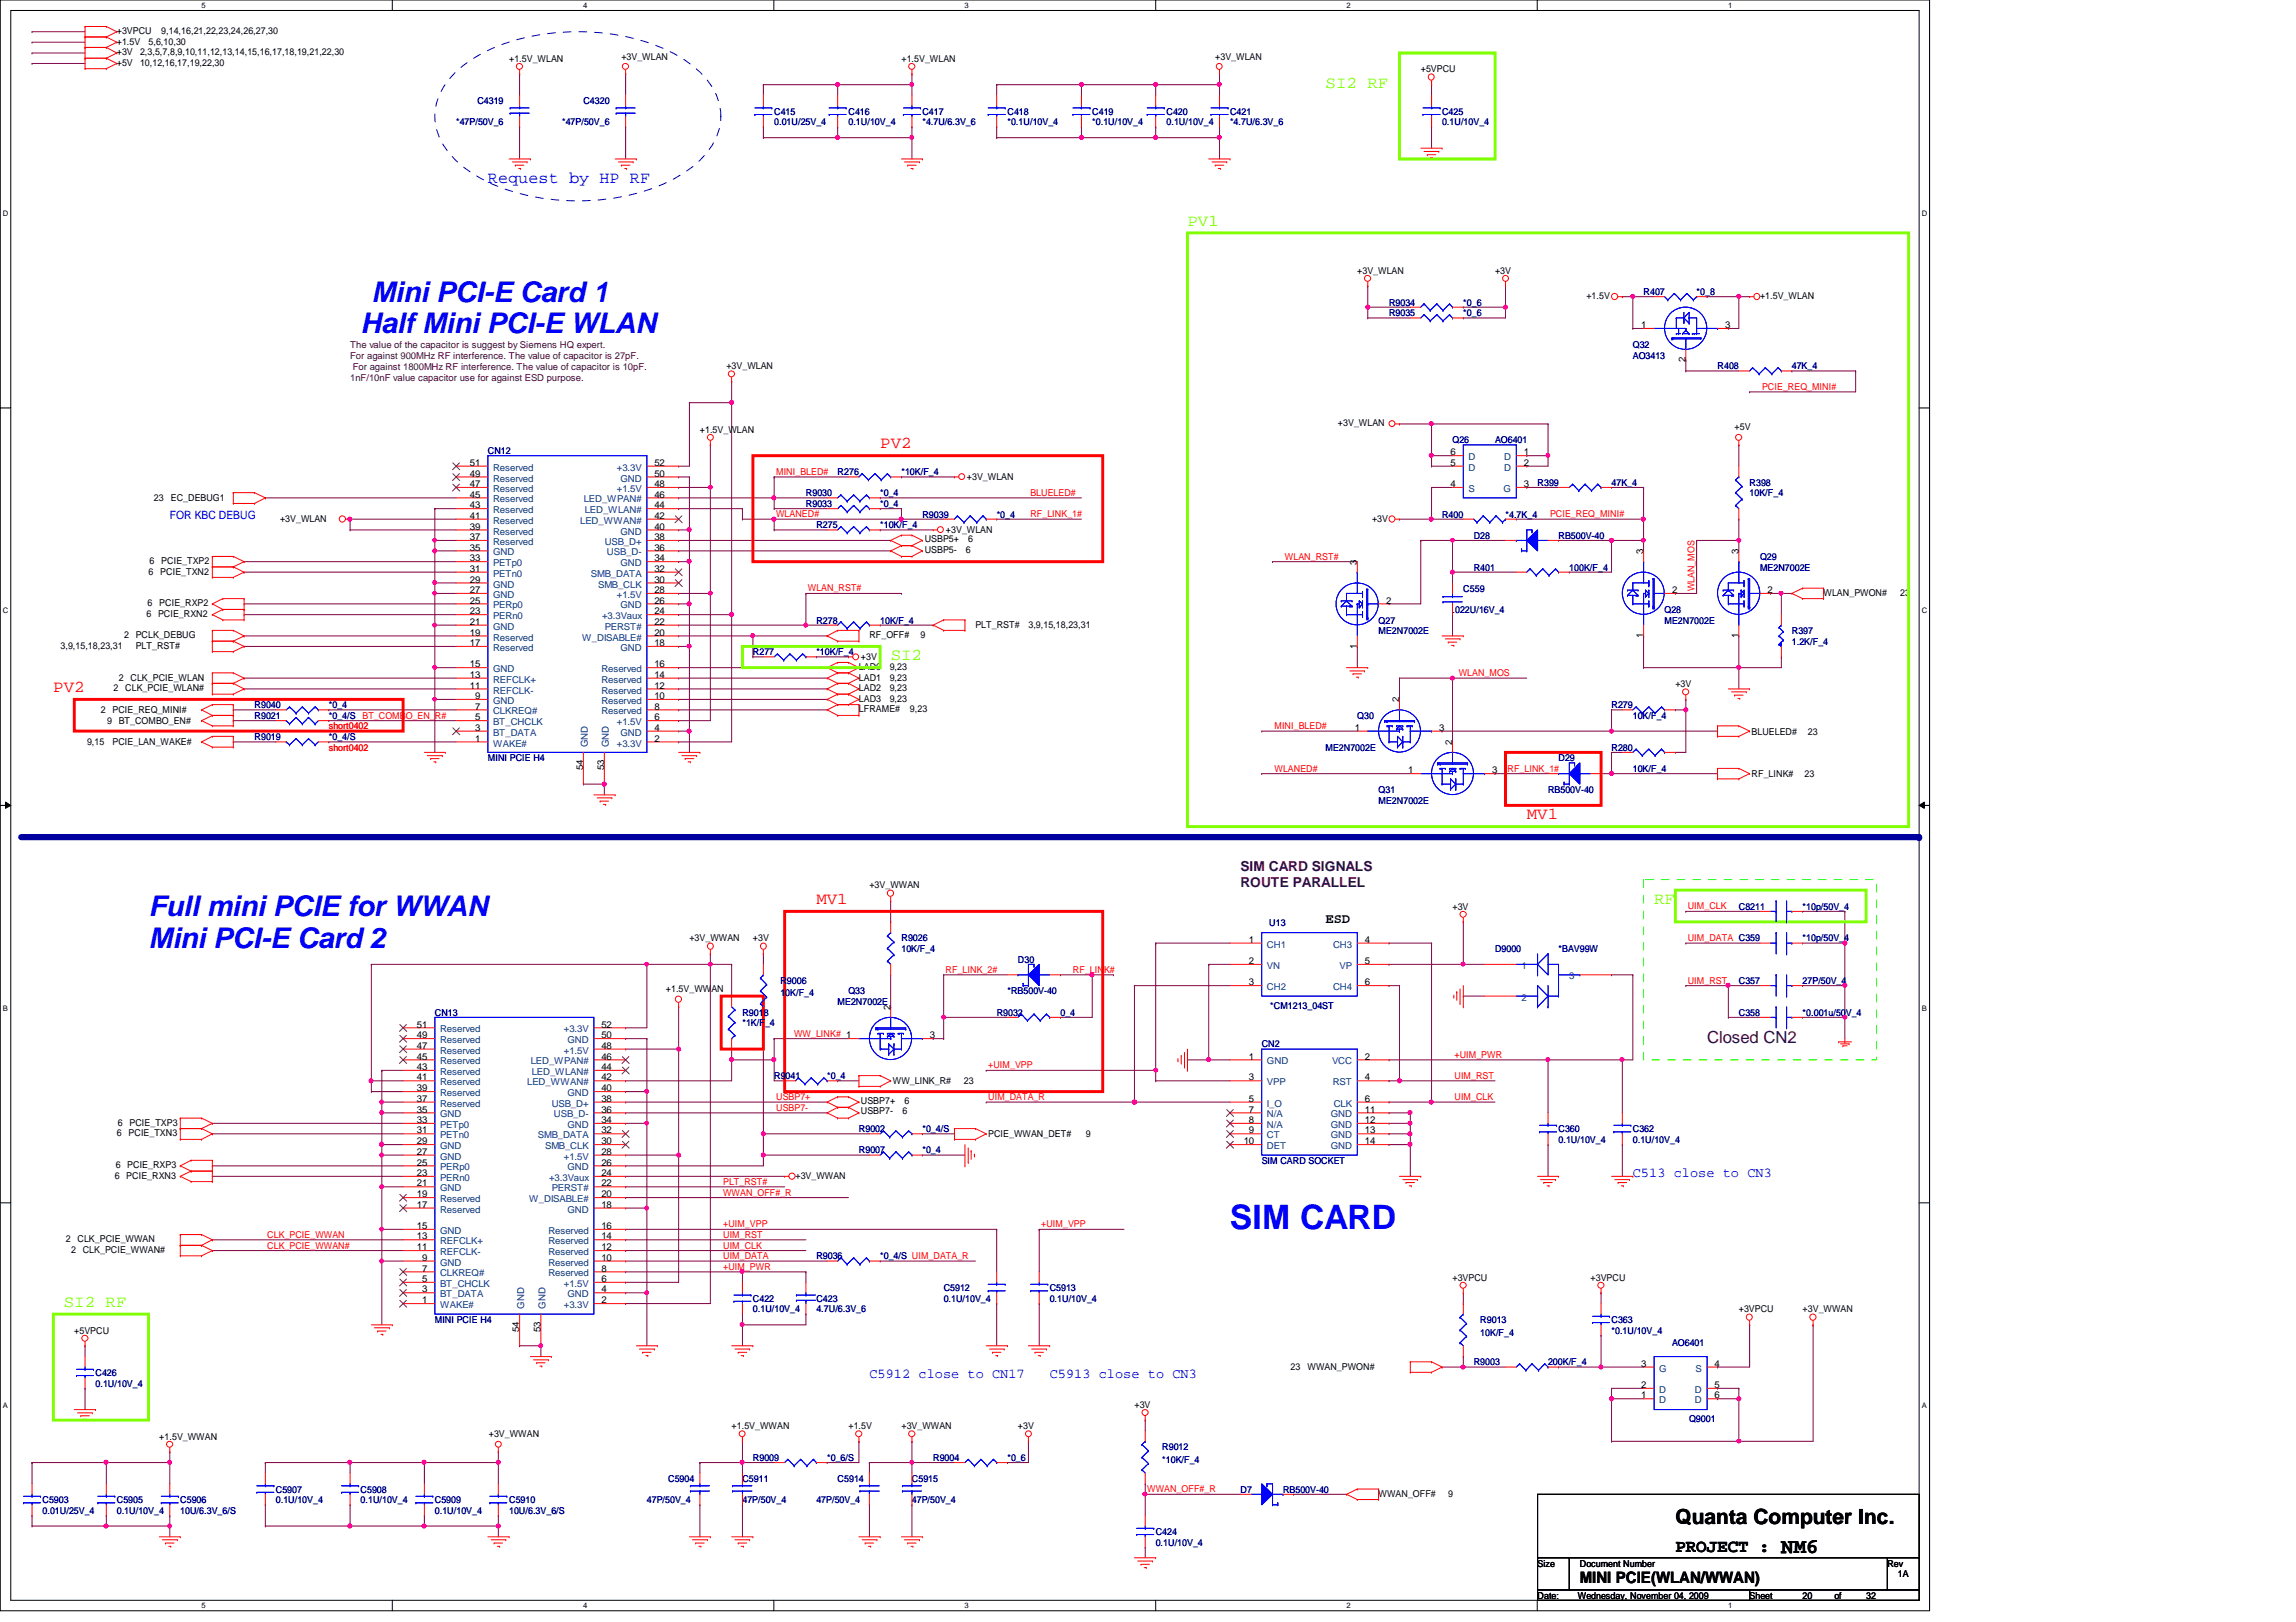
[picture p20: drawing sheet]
<svg xmlns="http://www.w3.org/2000/svg" width="297mm" height="210mm" viewBox="0 0 297 210" stroke-linecap="round" stroke-linejoin="round" font-family="sans-serif">
<defs><g id="words">
<text font-size="4.4" fill="#00f" x="159.1" y="159">SIM CARD</text>
<g font-size="3.7" fill="#00f">
<text x="48" y="39">Mini PCI-E Card 1</text>
<text x="46.6" y="43.1">Half Mini PCI-E WLAN</text>
<text x="19.2" y="118.6">Full mini PCIE for WWAN</text>
<text x="19.2" y="122.7">Mini PCI-E Card 2</text>
</g>
<text font-size="2.8" x="230.4" y="200.9">NM6</text>
<text font-size="2.7" x="216.7" y="197.3">Quanta Computer Inc.</text>
<text font-size="2.3" x="216.7" y="200.8">PROJECT :</text>
<g font-size="2.2" fill="#80ff00">
<text x="171.5" y="11.3">SI2 RF</text>
<text x="153.6" y="29.2">PV1</text>
<text x="115.2" y="85.4">SI2</text>
<text x="214" y="117">RF</text>
<text x="8.3" y="169.1">SI2 RF</text>
</g>
<text font-size="2.2" fill="#00f" x="63.1" y="23.7">Request by HP RF</text>
<g font-size="2.2" fill="#f00">
<text x="113.9" y="58">PV2</text>
<text x="6.9" y="89.5">PV2</text>
<text x="197.5" y="106">MV1</text>
<text x="105.6" y="117">MV1</text>
</g>
<text font-size="2.2" fill="#400040" x="220.8" y="135">Closed CN2</text>
<text font-size="2" x="204.4" y="204.9">MINI PCIE(WLAN/WWAN)</text>
<g font-size="1.8" fill="#400040">
<text x="160.5" y="112.7">SIM CARD SIGNALS</text>
<text x="160.5" y="114.9">ROUTE PARALLEL</text>
</g>
<text font-size="1.8" x="171.5" y="119.5">ESD</text>
<g font-size="1.8" fill="#00f">
<text x="211.2" y="152.3">C513 close to CN3</text>
<text x="112.5" y="178.3">C5912 close to CN17</text>
<text x="135.8" y="178.3">C5913 close to CN3</text>
</g>
<text font-size="1.5" fill="#00f" x="22" y="67.2">FOR KBC DEBUG</text>
<g font-size="1.2">
<text x="15.1" y="5.8">+1.5V</text>
<text x="15.1" y="4.4">+3VPCU</text>
<text x="19.2" y="5.8">5,6,10,30</text>
<text x="20.9" y="4.4">9,14,16,21,22,23,24,26,27,30</text>
<text x="15.1" y="7.2">+3V</text>
<text x="15.1" y="8.6">+5V</text>
<text x="18.1" y="7.2">2,3,5,7,8,9,10,11,12,13,14,15,16,17,18,19,21,22,30</text>
<text x="18.1" y="8.6">10,12,16,17,19,22,30</text>
<text x="65.9" y="8">+1.5V_WLAN</text>
<text x="80.4" y="7.7">+3V_WLAN</text>
<text x="116.6" y="8">+1.5V_WLAN</text>
<text x="157.2" y="7.7">+3V_WLAN</text>
<text x="183.8" y="9.4">+5VPCU</text>
<text x="175.6" y="35.4">+3V_WLAN</text>
<text x="193.4" y="35.4">+3V</text>
<text x="205.2" y="38.7">+1.5V</text>
<text x="227.7" y="38.7">+1.5V_WLAN</text>
<text x="94" y="47.8">+3V_WLAN</text>
<text x="212.3" y="42.5">1</text>
<text x="218.1" y="46.9" transform="rotate(-90 218.1 46.9)">2</text>
<text x="223.2" y="42.5">3</text>
<text x="90.5" y="56">+1.5V_WLAN</text>
<text x="173.1" y="55.2">+3V_WLAN</text>
<text x="187.7" y="58.9">6</text>
<text x="197.1" y="58.9">1</text>
<text x="224.4" y="55.7">+5V</text>
<text x="19.9" y="64.9">23</text>
<text x="22.1" y="64.9">EC_DEBUG1</text>
<text x="60.8" y="60.3">51</text>
<text x="60.8" y="61.7">49</text>
<text x="60.8" y="63">47</text>
<text x="60.8" y="64.4">45</text>
<text x="60.8" y="65.8">43</text>
<text x="84.7" y="65.8">44</text>
<text x="84.7" y="60.3">52</text>
<text x="84.7" y="63">48</text>
<text x="84.7" y="61.7">50</text>
<text x="84.7" y="64.4">46</text>
<text x="125.1" y="62.1">+3V_WLAN</text>
<text x="187.7" y="63">4</text>
<text x="187.7" y="60.3">5</text>
<text x="197.1" y="60.3">2</text>
<text x="197.1" y="63">3</text>
<text x="36.2" y="67.5">+3V_WLAN</text>
<text x="60.8" y="67.1">41</text>
<text x="60.8" y="68.5">39</text>
<text x="60.8" y="69.9">37</text>
<text x="60.8" y="71.2">35</text>
<text x="84.7" y="67.1">42</text>
<text x="84.7" y="68.5">40</text>
<text x="84.7" y="71.2">36</text>
<text x="84.7" y="69.9">38</text>
<text x="119.6" y="70.1">USBP5+</text>
<text x="119.6" y="71.5">USBP5-</text>
<text x="122.4" y="69">+3V_WLAN</text>
<text x="125" y="71.5">6</text>
<text x="125.3" y="70.1">6</text>
<text x="177.5" y="67.5">+3V</text>
<text x="212.6" y="71.7" transform="rotate(-90 212.6 71.7)">3</text>
<text x="224.9" y="71.7" transform="rotate(-90 224.9 71.7)">3</text>
<text x="19.2" y="74.4">6</text>
<text x="19.3" y="73">6</text>
<text x="20.7" y="74.4">PCIE_TXN2</text>
<text x="20.9" y="73">PCIE_TXP2</text>
<text x="60.8" y="72.6">33</text>
<text x="60.8" y="74">31</text>
<text x="60.8" y="75.4">29</text>
<text x="60.8" y="76.8">27</text>
<text x="84.7" y="74">32</text>
<text x="84.7" y="75.4">30</text>
<text x="84.7" y="76.8">28</text>
<text x="84.7" y="72.6">34</text>
<text x="175.6" y="73.1" transform="rotate(-90 175.6 73.1)">3</text>
<text x="216.3" y="76.8">2</text>
<text x="228.7" y="76.8">2</text>
<text x="235.9" y="77.1">WLAN_PWON#</text>
<text x="245.8" y="77.1">23</text>
<text x="7.8" y="84">3,9,15,18,23,31</text>
<text x="16.1" y="82.6">2 PCLK_DEBUG</text>
<text x="17.6" y="84">PLT_RST#</text>
<text x="19" y="79.8">6 PCIE_RXN2</text>
<text x="19.1" y="78.5">6</text>
<text x="20.6" y="78.5">PCIE_RXP2</text>
<text x="60.8" y="78.1">25</text>
<text x="60.8" y="79.5">23</text>
<text x="60.8" y="80.9">21</text>
<text x="60.8" y="82.3">19</text>
<text x="60.8" y="83.6">17</text>
<text x="84.7" y="79.5">24</text>
<text x="84.7" y="78.1">26</text>
<text x="84.7" y="82.3">20</text>
<text x="84.7" y="83.6">18</text>
<text x="84.7" y="80.9">22</text>
<text x="112.5" y="82.6">RF_OFF#</text>
<text x="119.1" y="82.6">9</text>
<text x="126.2" y="81.2">PLT_RST#</text>
<text x="133.1" y="81.2">3,9,15,18,23,31</text>
<text x="175.6" y="83.9" transform="rotate(-90 175.6 83.9)">1</text>
<text x="179.3" y="78.1">2</text>
<text x="212.6" y="82.6" transform="rotate(-90 212.6 82.6)">1</text>
<text x="224.9" y="82.6" transform="rotate(-90 224.9 82.6)">1</text>
<text x="14.7" y="89.5">2</text>
<text x="15.4" y="88.1">2</text>
<text x="16.2" y="89.5">CLK_PCIE_WLAN#</text>
<text x="16.9" y="88.1">CLK_PCIE_WLAN</text>
<text x="60.8" y="86.4">15</text>
<text x="60.8" y="87.7">13</text>
<text x="60.8" y="89.1">11</text>
<text x="84.7" y="86.4">16</text>
<text x="84.7" y="87.7">14</text>
<text x="84.7" y="89.1">12</text>
<text x="111.1" y="86.7">LAD0</text>
<text x="111.1" y="88.1">LAD1</text>
<text x="111.1" y="89.5">LAD2</text>
<text x="111.4" y="85.5">+3V</text>
<text x="115.1" y="86.7">9,23</text>
<text x="115.1" y="88.1">9,23</text>
<text x="115.1" y="89.5">9,23</text>
<text x="216.7" y="88.9">+3V</text>
<text x="13" y="92.3">2</text>
<text x="13.9" y="93.7">9 BT_COMBO_EN#</text>
<text x="14.6" y="92.3">PCIE_REQ_MINI#</text>
<text x="61.5" y="90.5">9</text>
<text x="61.5" y="91.8">7</text>
<text x="61.5" y="93.2">5</text>
<text x="61.5" y="94.6">3</text>
<text x="61.5" y="96">1</text>
<text x="84.7" y="93.2">6</text>
<text x="84.7" y="90.5">10</text>
<text x="84.7" y="91.8">8</text>
<text x="84.7" y="96">2</text>
<text x="84.7" y="94.6">4</text>
<text x="111.1" y="92.2">LFRAME#</text>
<text x="111.1" y="90.8">LAD3</text>
<text x="115.1" y="90.8">9,23</text>
<text x="117.7" y="92.2">9,23</text>
<text x="175.3" y="94.6">1</text>
<text x="181" y="90.9" transform="rotate(-90 181 90.9)">2</text>
<text x="186.2" y="94.6">3</text>
<text x="226.6" y="95.1">BLUELED#</text>
<text x="233.9" y="95.1">23</text>
<text x="11.3" y="96.4">9,15</text>
<text x="14.6" y="96.4">PCIE_LAN_WAKE#</text>
<text x="75.4" y="99.7" transform="rotate(-90 75.4 99.7)">54</text>
<text x="78.1" y="99.7" transform="rotate(-90 78.1 99.7)">53</text>
<text x="182.2" y="100.1">1</text>
<text x="187.9" y="96.4" transform="rotate(-90 187.9 96.4)">2</text>
<text x="193" y="100.1">3</text>
<text x="226.6" y="100.6">RF_LINK#</text>
<text x="233.5" y="100.6">23</text>
<text x="112.5" y="115">+3V_WWAN</text>
<text x="187.9" y="117.7">+3V</text>
<text x="89.2" y="121.8">+3V_WWAN</text>
<text x="97.4" y="121.8">+3V</text>
<text x="161.6" y="122">1</text>
<text x="161.6" y="124.8">2</text>
<text x="176.6" y="124.8">5</text>
<text x="176.6" y="122">4</text>
<text x="86.1" y="128.4">+1.5V_WWAN</text>
<text x="115.2" y="130.7" transform="rotate(-90 115.2 130.7)">2</text>
<text x="161.6" y="127.5">3</text>
<text x="176.6" y="127.5">6</text>
<text x="53.9" y="133">51</text>
<text x="53.9" y="134.4">49</text>
<text x="53.9" y="135.7">47</text>
<text x="53.9" y="137.1">45</text>
<text x="77.8" y="133">52</text>
<text x="77.8" y="135.7">48</text>
<text x="77.8" y="134.4">50</text>
<text x="77.8" y="137.1">46</text>
<text x="120.3" y="134.4">3</text>
<text x="161.6" y="137.1">1</text>
<text x="176.6" y="137.1">2</text>
<text x="53.9" y="138.5">43</text>
<text x="53.9" y="139.8">41</text>
<text x="53.9" y="141.2">39</text>
<text x="53.9" y="142.6">37</text>
<text x="53.9" y="144">35</text>
<text x="77.8" y="139.8">42</text>
<text x="77.8" y="141.2">40</text>
<text x="77.8" y="144">36</text>
<text x="77.8" y="142.6">38</text>
<text x="77.8" y="138.5">44</text>
<text x="111.4" y="142.8">USBP7+</text>
<text x="115.5" y="140.3">WW_LINK_R#</text>
<text x="117" y="142.8">6</text>
<text x="124.7" y="140.3">23</text>
<text x="161.6" y="139.8">3</text>
<text x="161.6" y="142.6">5</text>
<text x="161.6" y="144">7</text>
<text x="176.6" y="142.6">6</text>
<text x="176.6" y="139.8">4</text>
<text x="176.6" y="144">11</text>
<text x="15.1" y="147.1">6</text>
<text x="15.2" y="145.7">6</text>
<text x="16.6" y="147.1">PCIE_TXN3</text>
<text x="16.8" y="145.7">PCIE_TXP3</text>
<text x="53.9" y="145.3">33</text>
<text x="53.9" y="146.7">31</text>
<text x="53.9" y="148.1">29</text>
<text x="53.9" y="149.4">27</text>
<text x="77.8" y="149.4">28</text>
<text x="77.8" y="145.3">34</text>
<text x="77.8" y="146.7">32</text>
<text x="77.8" y="148.1">30</text>
<text x="111.4" y="144.2">USBP7-</text>
<text x="116.8" y="144.2">6</text>
<text x="127.8" y="147.2">PCIE_WWAN_DET#</text>
<text x="140.5" y="147.2">9</text>
<text x="160.9" y="148.1">10</text>
<text x="161.6" y="145.3">8</text>
<text x="161.6" y="146.7">9</text>
<text x="176.6" y="145.3">12</text>
<text x="176.6" y="146.7">13</text>
<text x="176.6" y="148.1">14</text>
<text x="14.9" y="152.6">6 PCIE_RXN3</text>
<text x="15" y="151.2">6 PCIE_RXP3</text>
<text x="53.9" y="150.8">25</text>
<text x="53.9" y="152.2">23</text>
<text x="53.9" y="153.5">21</text>
<text x="53.9" y="154.9">19</text>
<text x="77.8" y="154.9">20</text>
<text x="77.8" y="150.8">26</text>
<text x="77.8" y="153.5">22</text>
<text x="77.8" y="152.2">24</text>
<text x="102.9" y="152.6">+3V_WWAN</text>
<text x="8.5" y="160.8">2</text>
<text x="10" y="160.8">CLK_PCIE_WWAN</text>
<text x="53.9" y="156.3">17</text>
<text x="53.9" y="159">15</text>
<text x="53.9" y="160.4">13</text>
<text x="53.9" y="161.8">11</text>
<text x="77.8" y="159">16</text>
<text x="77.8" y="160.4">14</text>
<text x="77.8" y="161.8">12</text>
<text x="77.8" y="156.3">18</text>
<text x="9.2" y="162.1">2 CLK_PCIE_WWAN#</text>
<text x="54.6" y="163.2">9</text>
<text x="54.6" y="164.5">7</text>
<text x="54.6" y="165.9">5</text>
<text x="54.6" y="167.3">3</text>
<text x="77.8" y="165.9">6</text>
<text x="77.8" y="163.2">10</text>
<text x="77.8" y="164.5">8</text>
<text x="77.8" y="167.3">4</text>
<text x="187.9" y="165.7">+3VPCU</text>
<text x="205.8" y="165.7">+3VPCU</text>
<text x="9.6" y="172.6">+5VPCU</text>
<text x="54.6" y="168.7">1</text>
<text x="67.2" y="172.4" transform="rotate(-90 67.2 172.4)">54</text>
<text x="69.9" y="172.4" transform="rotate(-90 69.9 172.4)">53</text>
<text x="77.8" y="168.7">2</text>
<text x="225" y="169.8">+3VPCU</text>
<text x="233.2" y="169.8">+3V_WWAN</text>
<text x="167" y="177.2">23</text>
<text x="169.2" y="177.2">WWAN_PWON#</text>
<text x="212.3" y="179.6">2</text>
<text x="212.3" y="176.9">3</text>
<text x="221.8" y="176.9">4</text>
<text x="221.8" y="179.6">5</text>
<text x="94.7" y="184.9">+1.5V_WWAN</text>
<text x="109.8" y="184.9">+1.5V</text>
<text x="116.6" y="184.9">+3V_WWAN</text>
<text x="131.7" y="184.9">+3V</text>
<text x="146.8" y="182.2">+3V</text>
<text x="212.3" y="181">1</text>
<text x="221.8" y="181">6</text>
<text x="20.6" y="186.3">+1.5V_WWAN</text>
<text x="63.2" y="186">+3V_WWAN</text>
<text x="178.3" y="193.7">WWAN_OFF#</text>
<text x="187.4" y="193.7">9</text>
<text x="198.9" y="202.7">Size</text>
<text x="204.4" y="202.7">Document Number</text>
<text x="244.2" y="202.7">Rev</text>
<text x="198.9" y="206.9">Date:</text>
<text x="204.1" y="206.9">Wednesday, November 04, 2009</text>
<text x="226.4" y="206.9">Sheet</text>
<text x="233.2" y="206.9">20</text>
<text x="237.3" y="206.9">of</text>
<text x="241.4" y="206.9">32</text>
<text x="245.5" y="204.1">1A</text>
</g>
<g font-size="1.2" fill="#000080">
<text x="59" y="16.2">*47P/50V_6</text>
<text x="61.8" y="13.5">C4319</text>
<text x="72.7" y="16.2">*47P/50V_6</text>
<text x="75.5" y="13.5">C4320</text>
<text x="100.2" y="14.9">C415</text>
<text x="100.2" y="16.2">0.01U/25V_4</text>
<text x="109.8" y="14.9">C416</text>
<text x="109.8" y="16.2">0.1U/10V_4</text>
<text x="119.3" y="14.9">C417</text>
<text x="119.3" y="16.2">*4.7U/6.3V_6</text>
<text x="130.3" y="14.9">C418</text>
<text x="130.3" y="16.2">*0.1U/10V_4</text>
<text x="141.3" y="14.9">C419</text>
<text x="141.3" y="16.2">*0.1U/10V_4</text>
<text x="150.9" y="14.9">C420</text>
<text x="150.9" y="16.2">0.1U/10V_4</text>
<text x="159.1" y="14.9">C421</text>
<text x="159.1" y="16.2">*4.7U/6.3V_6</text>
<text x="186.6" y="14.9">C425</text>
<text x="186.6" y="16.2">0.1U/10V_4</text>
<text x="179.7" y="39.5">R9034</text>
<text x="179.7" y="40.9">R9035</text>
<text x="189.3" y="39.5">*0_6</text>
<text x="189.3" y="40.9">*0_6</text>
<text x="212.6" y="38.1">R407</text>
<text x="219.5" y="38.1">*0_8</text>
<text x="211.2" y="45">Q32</text>
<text x="211.2" y="46.4">AO3413</text>
<text x="222.2" y="47.8">R408</text>
<text x="231.8" y="47.8">47K_4</text>
<text x="63.1" y="58.7">CN12</text>
<text x="187.9" y="57.4">Q26</text>
<text x="193.4" y="57.4">AO6401</text>
<text x="104.3" y="65.6">R9033</text>
<text x="104.3" y="64.2">R9030</text>
<text x="108.4" y="61.5">R276</text>
<text x="113.9" y="65.6">*0_4</text>
<text x="113.9" y="64.2">*0_4</text>
<text x="116.6" y="61.5">*10K/F_4</text>
<text x="198.9" y="62.9">R399</text>
<text x="208.5" y="62.9">47K_4</text>
<text x="226.4" y="62.9">R398</text>
<text x="226.4" y="64.2">10K/F_4</text>
<text x="105.6" y="68.3">R275</text>
<text x="113.9" y="68.3">*10K/F_4</text>
<text x="119.3" y="67">R9039</text>
<text x="128.9" y="67">*0_4</text>
<text x="186.6" y="67">R400</text>
<text x="190.7" y="69.7">D28</text>
<text x="194.8" y="67">*4.7K_4</text>
<text x="201.6" y="69.7">RB500V-40</text>
<text x="189.3" y="76.6">C559</text>
<text x="190.7" y="73.8">R401</text>
<text x="203" y="73.8">100K/F_4</text>
<text x="227.7" y="72.4">Q29</text>
<text x="227.7" y="73.8">ME2N7002E</text>
<text x="105.6" y="80.7">R278</text>
<text x="113.9" y="80.7">10K/F_4</text>
<text x="178.3" y="80.7">Q27</text>
<text x="178.3" y="82">ME2N7002E</text>
<text x="187.9" y="79.3">.022U/16V_4</text>
<text x="215.3" y="79.3">Q28</text>
<text x="215.3" y="80.7">ME2N7002E</text>
<text x="231.8" y="82">R397</text>
<text x="231.8" y="83.4">1.2K/F_4</text>
<text x="97.4" y="84.8">R277</text>
<text x="105.6" y="84.8">*10K/F_4</text>
<text x="32.9" y="91.7">R9040</text>
<text x="32.9" y="93">R9021</text>
<text x="32.9" y="95.8">R9019</text>
<text x="42.5" y="91.7">*0_4</text>
<text x="42.5" y="93">*0_4/S</text>
<text x="42.5" y="95.8">*0_4/S</text>
<text x="175.6" y="93">Q30</text>
<text x="208.5" y="91.7">R279</text>
<text x="211.2" y="93">10K/F_4</text>
<text x="63.1" y="98.5">MINI PCIE H4</text>
<text x="171.5" y="97.2">ME2N7002E</text>
<text x="201.6" y="98.5">D29</text>
<text x="208.5" y="97.2">R280</text>
<text x="211.2" y="99.9">10K/F_4</text>
<text x="178.3" y="102.6">Q31</text>
<text x="178.3" y="104">ME2N7002E</text>
<text x="200.3" y="102.6">RB500V-40</text>
<text x="164.2" y="119.9">U13</text>
<text x="225" y="117.7">C8211</text>
<text x="233.2" y="117.7">*10p/50V_4</text>
<text x="116.6" y="121.8">R9026</text>
<text x="116.6" y="123.2">10K/F_4</text>
<text x="131.7" y="124.6">D30</text>
<text x="193.4" y="123.2">D9000</text>
<text x="201.6" y="123.2">*BAV99W</text>
<text x="233.2" y="121.8">*10p/50V_4</text>
<text x="56.3" y="131.4">CN13</text>
<text x="96.1" y="131.4">R9018</text>
<text x="101" y="127.3">R9006</text>
<text x="101" y="128.9">10K/F_4</text>
<text x="108.4" y="130">ME2N7002E</text>
<text x="109.8" y="128.7">Q33</text>
<text x="128.9" y="131.4">R9032</text>
<text x="130.3" y="128.7">*RB500V-40</text>
<text x="137.2" y="131.4">0_4</text>
<text x="164.3" y="130.6">*CM1213_04ST</text>
<text x="225" y="131.4">C358</text>
<text x="225" y="127.3">C357</text>
<text x="233.2" y="131.4">*0.001u/50V_4</text>
<text x="233.2" y="127.3">27P/50V_4</text>
<text x="96.1" y="132.8">*1K/F_4</text>
<text x="163.2" y="135.6">CN2</text>
<text x="100.2" y="139.7">R9041</text>
<text x="107" y="139.7">*0_4</text>
<text x="111.1" y="149.3">R9007</text>
<text x="111.1" y="146.5">R9002</text>
<text x="119.3" y="149.3">*0_4</text>
<text x="119.3" y="146.5">*0_4/S</text>
<text x="201.6" y="146.5">C360</text>
<text x="201.6" y="147.9">0.1U/10V_4</text>
<text x="211.2" y="146.5">C362</text>
<text x="211.2" y="147.9">0.1U/10V_4</text>
<text x="163.2" y="150.6">SIM CARD SOCKET</text>
<text x="105.6" y="163">R9036</text>
<text x="113.9" y="163">*0_4/S UIM_DATA_R</text>
<text x="122.1" y="167.1">C5912</text>
<text x="135.8" y="167.1">C5913</text>
<text x="56.3" y="171.2">MINI PCIE H4</text>
<text x="97.4" y="168.4">C422</text>
<text x="97.4" y="169.8">0.1U/10V_4</text>
<text x="105.6" y="168.4">C423</text>
<text x="105.6" y="169.8">4.7U/6.3V_6</text>
<text x="122.1" y="168.4">0.1U/10V_4</text>
<text x="135.8" y="168.4">0.1U/10V_4</text>
<text x="191.5" y="171.2">R9013</text>
<text x="191.5" y="172.8">10K/F_4</text>
<text x="208.5" y="171.2">C363</text>
<text x="208.5" y="172.6">*0.1U/10V_4</text>
<text x="12.4" y="178.1">C426</text>
<text x="12.4" y="179.5">0.1U/10V_4</text>
<text x="190.7" y="176.7">R9003</text>
<text x="200.3" y="176.7">200K/F_4</text>
<text x="216.3" y="174.2">AO6401</text>
<text x="218.5" y="184">Q9001</text>
<text x="86.4" y="191.8">C5904</text>
<text x="96.1" y="191.8">C5911</text>
<text x="97.4" y="189">R9009</text>
<text x="107" y="189">*0_6/S</text>
<text x="108.4" y="191.8">C5914</text>
<text x="118" y="191.8">C5915</text>
<text x="120.7" y="189">R9004</text>
<text x="130.3" y="189">*0_6</text>
<text x="150.4" y="187.7">R9012</text>
<text x="150.4" y="189.3">*10K/F_4</text>
<text x="5.5" y="194.5">C5903</text>
<text x="5.5" y="195.9">0.01U/25V_4</text>
<text x="15.1" y="194.5">C5905</text>
<text x="15.1" y="195.9">0.1U/10V_4</text>
<text x="23.3" y="194.5">C5906</text>
<text x="23.3" y="195.9">10U/6.3V_6/S</text>
<text x="35.7" y="193.2">C5907</text>
<text x="35.7" y="194.5">0.1U/10V_4</text>
<text x="46.6" y="193.2">C5908</text>
<text x="46.6" y="194.5">0.1U/10V_4</text>
<text x="56.3" y="194.5">C5909</text>
<text x="56.3" y="195.9">0.1U/10V_4</text>
<text x="65.9" y="194.5">C5910</text>
<text x="65.9" y="195.9">10U/6.3V_6/S</text>
<text x="83.7" y="194.5">47P/50V_4</text>
<text x="96.1" y="194.5">47P/50V_4</text>
<text x="105.6" y="194.5">47P/50V_4</text>
<text x="118" y="194.5">47P/50V_4</text>
<text x="160.5" y="193.2">D7</text>
<text x="166" y="193.2">RB500V-40</text>
<text x="149.5" y="198.6">C424</text>
<text x="149.5" y="200">0.1U/10V_4</text>
</g>
<g font-size="1.2" fill="#400040">
<text x="45.3" y="45">The value of the capacitor is suggest by Siemens HQ expert.</text>
<text x="45.3" y="46.4">For against 900MHz RF interference. The value of capacitor is 27pF.</text>
<text x="45.6" y="47.9">For against 1800MHz RF interference. The value of capacitor is 10pF.</text>
<text x="45.3" y="49.3">1nF/10nF value capacitor use for against ESD purpose.</text>
</g>
<g font-size="1.2" fill="#f00">
<text x="228" y="50.5">PCIE_REQ_MINI#</text>
<text x="100.4" y="61.5">MINI_BLED#</text>
<text x="133.3" y="64.2">BLUELED#</text>
<text x="100.4" y="66.9">WLANED#</text>
<text x="133.3" y="66.9">RF_LINK_1#</text>
<text x="200.5" y="66.9">PCIE_REQ_MINI#</text>
<text x="104.5" y="76.5">WLAN_RST#</text>
<text x="166.2" y="72.4">WLAN_RST#</text>
<text x="219.2" y="76.5" transform="rotate(-90 219.2 76.5)">WLAN_MOS</text>
<text x="188.7" y="87.5">WLAN_MOS</text>
<text x="42.5" y="94.4">short0402</text>
<text x="46.9" y="93">BT_COMBO_EN_R#</text>
<text x="164.9" y="94.4">MINI_BLED#</text>
<text x="42.5" y="97.2">short0402</text>
<text x="164.9" y="99.9">WLANED#</text>
<text x="195" y="99.9">RF_LINK_1#</text>
<text x="218.4" y="117.7">UIM_CLK</text>
<text x="122.3" y="125.9">RF_LINK_2#</text>
<text x="138.8" y="125.9">RF_LINK#</text>
<text x="218.4" y="121.8">UIM_DATA C359</text>
<text x="218.4" y="127.3">UIM_RST</text>
<text x="102.7" y="134.2">WW_LINK# 1</text>
<text x="188.2" y="136.9">+UIM_PWR</text>
<text x="100.4" y="143.8">USBP7-</text>
<text x="100.4" y="142.4">USBP7+</text>
<text x="127.8" y="142.4">UIM_DATA_R</text>
<text x="127.8" y="138.3">+UIM_VPP</text>
<text x="188.2" y="139.6">UIM_RST</text>
<text x="188.2" y="142.4">UIM_CLK</text>
<text x="93.6" y="153.3">PLT_RST#</text>
<text x="93.6" y="154.7">WWAN_OFF#_R</text>
<text x="34.6" y="160.2">CLK_PCIE_WWAN</text>
<text x="34.6" y="161.6">CLK_PCIE_WWAN#</text>
<text x="93.6" y="158.8">+UIM_VPP</text>
<text x="93.6" y="160.2">UIM_RST</text>
<text x="93.6" y="161.6">UIM_CLK</text>
<text x="134.7" y="158.8">+UIM_VPP</text>
<text x="93.6" y="162.9">UIM_DATA</text>
<text x="93.6" y="164.3">+UIM_PWR</text>
<text x="148.4" y="193.1">WWAN_OFF#_R</text>
</g>
<g font-size="1.2" fill="#004080">
<text x="190" y="59.6">D</text>
<text x="194.6" y="59.6">D</text>
<text x="63.8" y="60.9">Reserved</text>
<text x="63.8" y="62.3">Reserved</text>
<text x="63.8" y="63.7">Reserved</text>
<text x="63.8" y="65">Reserved</text>
<text x="75.5" y="65">LED_WPAN#</text>
<text x="79.8" y="60.9">+3.3V</text>
<text x="79.8" y="63.7">+1.5V</text>
<text x="80.3" y="62.3">GND</text>
<text x="190" y="63.7">S</text>
<text x="190" y="60.9">D</text>
<text x="194.5" y="63.7">G</text>
<text x="194.6" y="60.9">D</text>
<text x="63.8" y="66.4">Reserved</text>
<text x="63.8" y="67.8">Reserved</text>
<text x="63.8" y="69.2">Reserved</text>
<text x="63.8" y="70.5">Reserved</text>
<text x="63.8" y="71.9">GND</text>
<text x="75.1" y="67.8">LED_WWAN#</text>
<text x="75.6" y="66.4">LED_WLAN#</text>
<text x="78.2" y="70.5">USB_D+</text>
<text x="78.5" y="71.9">USB_D-</text>
<text x="80.3" y="69.2">GND</text>
<text x="63.8" y="73.3">PETp0</text>
<text x="63.8" y="74.6">PETn0</text>
<text x="63.8" y="76">GND</text>
<text x="63.8" y="77.4">GND</text>
<text x="76.5" y="74.6">SMB_DATA</text>
<text x="77.4" y="76">SMB_CLK</text>
<text x="79.8" y="77.4">+1.5V</text>
<text x="80.3" y="73.3">GND</text>
<text x="63.8" y="78.7">PERp0</text>
<text x="63.8" y="80.1">PERn0</text>
<text x="63.8" y="81.5">GND</text>
<text x="63.8" y="82.9">Reserved</text>
<text x="75.3" y="82.9">W_DISABLE#</text>
<text x="77.9" y="80.1">+3.3Vaux</text>
<text x="78.2" y="81.5">PERST#</text>
<text x="80.3" y="78.7">GND</text>
<text x="63.8" y="84.2">Reserved</text>
<text x="63.8" y="87">GND</text>
<text x="63.8" y="88.3">REFCLK+</text>
<text x="63.8" y="89.7">REFCLK-</text>
<text x="77.8" y="87">Reserved</text>
<text x="77.8" y="88.3">Reserved</text>
<text x="77.8" y="89.7">Reserved</text>
<text x="80.3" y="84.2">GND</text>
<text x="63.8" y="91.1">GND</text>
<text x="63.8" y="92.5">CLKREQ#</text>
<text x="63.8" y="93.9">BT_CHCLK</text>
<text x="63.8" y="95.2">BT_DATA</text>
<text x="77.8" y="91.1">Reserved</text>
<text x="77.8" y="92.5">Reserved</text>
<text x="79.8" y="93.9">+1.5V</text>
<text x="80.3" y="95.2">GND</text>
<text x="63.8" y="96.6">WAKE#</text>
<text x="76.1" y="96.7" transform="rotate(-90 76.1 96.7)">GND</text>
<text x="78.8" y="96.7" transform="rotate(-90 78.8 96.7)">GND</text>
<text x="79.8" y="96.6">+3.3V</text>
<text x="163.9" y="122.6">CH1</text>
<text x="163.9" y="125.4">VN</text>
<text x="172.5" y="122.6">CH3</text>
<text x="173.3" y="125.4">VP</text>
<text x="196.8" y="125.4">1</text>
<text x="163.9" y="128.1">CH2</text>
<text x="172.5" y="128.1">CH4</text>
<text x="196.8" y="129.5">2</text>
<text x="203" y="126.7">3</text>
<text x="56.9" y="133.6">Reserved</text>
<text x="56.9" y="135">Reserved</text>
<text x="56.9" y="136.4">Reserved</text>
<text x="56.9" y="137.8">Reserved</text>
<text x="68.7" y="137.8">LED_WPAN#</text>
<text x="72.9" y="133.6">+3.3V</text>
<text x="72.9" y="136.4">+1.5V</text>
<text x="73.4" y="135">GND</text>
<text x="163.9" y="137.8">GND</text>
<text x="172.3" y="137.8">VCC</text>
<text x="56.9" y="139.1">Reserved</text>
<text x="56.9" y="140.5">Reserved</text>
<text x="56.9" y="141.9">Reserved</text>
<text x="56.9" y="143.2">Reserved</text>
<text x="68.2" y="140.5">LED_WWAN#</text>
<text x="68.8" y="139.1">LED_WLAN#</text>
<text x="71.4" y="143.2">USB_D+</text>
<text x="73.4" y="141.9">GND</text>
<text x="163.9" y="140.5">VPP</text>
<text x="163.9" y="143.2">I_O</text>
<text x="172.4" y="140.5">RST</text>
<text x="172.5" y="143.2">CLK</text>
<text x="56.9" y="144.6">GND</text>
<text x="56.9" y="146">PETp0</text>
<text x="56.9" y="147.3">PETn0</text>
<text x="56.9" y="148.7">GND</text>
<text x="69.6" y="147.3">SMB_DATA</text>
<text x="70.5" y="148.7">SMB_CLK</text>
<text x="71.7" y="144.6">USB_D-</text>
<text x="73.4" y="146">GND</text>
<text x="163.9" y="146">N/A</text>
<text x="163.9" y="148.7">DET</text>
<text x="163.9" y="144.6">N/A</text>
<text x="163.9" y="147.3">CT</text>
<text x="172.2" y="144.6">GND</text>
<text x="172.2" y="146">GND</text>
<text x="172.2" y="147.3">GND</text>
<text x="172.2" y="148.7">GND</text>
<text x="56.9" y="150.1">GND</text>
<text x="56.9" y="151.5">PERp0</text>
<text x="56.9" y="152.8">PERn0</text>
<text x="56.9" y="154.2">GND</text>
<text x="56.9" y="155.6">Reserved</text>
<text x="68.4" y="155.6">W_DISABLE#</text>
<text x="71" y="152.8">+3.3Vaux</text>
<text x="71.4" y="154.2">PERST#</text>
<text x="72.9" y="150.1">+1.5V</text>
<text x="73.4" y="151.5">GND</text>
<text x="56.9" y="156.9">Reserved</text>
<text x="56.9" y="159.7">GND</text>
<text x="56.9" y="161">REFCLK+</text>
<text x="70.9" y="159.7">Reserved</text>
<text x="70.9" y="161">Reserved</text>
<text x="73.4" y="156.9">GND</text>
<text x="56.9" y="162.4">REFCLK-</text>
<text x="56.9" y="163.8">GND</text>
<text x="56.9" y="165.2">CLKREQ#</text>
<text x="56.9" y="166.5">BT_CHCLK</text>
<text x="56.9" y="167.9">BT_DATA</text>
<text x="70.9" y="162.4">Reserved</text>
<text x="70.9" y="163.8">Reserved</text>
<text x="70.9" y="165.2">Reserved</text>
<text x="72.9" y="166.5">+1.5V</text>
<text x="73.4" y="167.9">GND</text>
<text x="56.9" y="169.3">WAKE#</text>
<text x="67.8" y="169.4" transform="rotate(-90 67.8 169.4)">GND</text>
<text x="70.6" y="169.4" transform="rotate(-90 70.6 169.4)">GND</text>
<text x="72.9" y="169.3">+3.3V</text>
<text x="214.7" y="177.5">G</text>
<text x="219.4" y="177.5">S</text>
<text x="214.7" y="181.6">D</text>
<text x="214.7" y="180.3">D</text>
<text x="219.3" y="180.3">D</text>
<text x="219.3" y="181.6">D</text>
</g>
<g font-size="1">
<text x="26.1" y="1">5</text>
<text x="75.4" y="1">4</text>
<text x="124.8" y="1">3</text>
<text x="174.2" y="1">2</text>
<text x="223.6" y="1">1</text>
<text x=".4" y="27.9">D</text>
<text x="248.6" y="27.9">D</text>
<text x=".4" y="79.4">C</text>
<text x="248.6" y="79.4">C</text>
<text x=".4" y="130.8">B</text>
<text x="248.6" y="130.8">B</text>
<text x=".4" y="182.2">A</text>
<text x="248.6" y="182.2">A</text>
<text x="26.1" y="208.1">5</text>
<text x="75.4" y="208.1">4</text>
<text x="124.8" y="208.1">3</text>
<text x="174.2" y="208.1">2</text>
<text x="223.6" y="208.1">1</text>
</g>
</g></defs>
<path d="M0 0h249.6v208.4h-249.6zM1.4 1.4h246.9v205.7h-246.9z" fill="none" stroke="#000" stroke-width=".13"/>
<g fill="#fff">
<path d="M26.1 .1h.5v1.1h-.5z"/>
<path d="M26.1 207.2h.5v1.1h-.5z"/>
</g>
<path d="M50.8 0v1.4M50.8 207.1v1.3" fill="none" stroke="#000" stroke-width=".13"/>
<g fill="#fff">
<path d="M75.4 .1h.6v1.1h-.6z"/>
<path d="M75.4 207.2h.6v1.1h-.6z"/>
</g>
<path d="M100.1 0v1.4M100.1 207.1v1.3" fill="none" stroke="#000" stroke-width=".13"/>
<g fill="#fff">
<path d="M124.8 .1h.5v1.1h-.5z"/>
<path d="M124.8 207.2h.5v1.1h-.5z"/>
</g>
<path d="M149.5 0v1.4M149.5 207.1v1.3" fill="none" stroke="#000" stroke-width=".13"/>
<g fill="#fff">
<path d="M174.2 .1h.5v1.1h-.5z"/>
<path d="M174.2 207.2h.5v1.1h-.5z"/>
</g>
<path d="M198.9 0v1.4M198.9 207.1v1.3" fill="none" stroke="#000" stroke-width=".13"/>
<g fill="#fff">
<path d="M223.6 .1h.5v1.1h-.5z"/>
<path d="M223.6 207.2h.5v1.1h-.5z"/>
<path d="M.4 27.1h.7v1.1h-.7z"/>
<path d="M248.6 27.1h.7v1.1h-.7z"/>
<path d="M.4 78.5h.7v1.1h-.7z"/>
<path d="M248.6 78.5h.7v1.1h-.7z"/>
</g>
<path d="M0 52.8h1.4M248.3 52.8h1.3" fill="none" stroke="#000" stroke-width=".13"/>
<g fill="#fff">
<path d="M.4 129.9h.6v1.1h-.6z"/>
<path d="M248.6 129.9h.7v1.1h-.7z"/>
</g>
<path d="M0 104.2h1.4M.7 103.8l.7 .4-.7 .4zM248.3 104.2l.7-.4v.8zM248.3 104.2h1.3" fill="none" stroke="#000" stroke-width=".13"/>
<path d="M.7 103.8l.7 .4-.7 .4zM248.3 104.2l.7-.4v.8z" fill="#000"/>
<g fill="#fff">
<path d="M.4 181.4h.6v1.1h-.6z"/>
<path d="M248.6 181.4h.7v1.1h-.7z"/>
</g>
<path d="M0 155.7h1.4M248.3 155.7h1.3" fill="none" stroke="#000" stroke-width=".13"/>
<path d="M56.3 69.9h.1M56.3 69.9h2.7" fill="none" stroke="#800040" stroke-width=".13"/>
<path d="M56.1 69.7h.3l.1 .2-.1 .2h-.2h-.1z" fill-rule="evenodd" fill="#f0f"/>
<path d="M56.1 69.7h.3l.1 .2-.1 .2h-.2h-.1z" fill="none" stroke="#f0f" stroke-width=".13"/>
<path d="M45.3 68.6h.1M45.3 67.2h.1M45.3 68.6h13.7M45.3 67.2v1.4M45.3 67.2h13.7M56.3 69.9h.1M56.3 65.8h.1M56.3 65.8v5.5M56.3 65.8h2.7" fill="none" stroke="#800040" stroke-width=".13"/>
<circle cx="45.2" cy="67.2" r=".26" fill="#f0f"/>
<circle cx="45.2" cy="67.2" r=".26" fill="none" stroke="#f0f" stroke-width=".13"/>
<path d="M128.9 11h.1M128.9 16.4h.1M128.9 11v1.3M128.9 16.4v1.4M139.9 11h.1M139.9 16.4h.1M139.9 11v1.3M139.9 16.4v1.4M139.9 11h9.6" fill="none" stroke="#800040" stroke-width=".13"/>
<circle cx="149.5" cy="10.9" r=".26" fill="#f0f"/>
<circle cx="149.5" cy="10.9" r=".26" fill="none" stroke="#f0f" stroke-width=".13"/>
<circle cx="139.9" cy="10.9" r=".26" fill="#f0f"/>
<circle cx="139.9" cy="10.9" r=".26" fill="none" stroke="#f0f" stroke-width=".13"/>
<path d="M128.9 11h.1M128.9 11h11M139.9 17.8h.1M139.9 17.8h9.6" fill="none" stroke="#800040" stroke-width=".13"/>
<circle cx="149.5" cy="17.8" r=".26" fill="#f0f"/>
<circle cx="149.5" cy="17.8" r=".26" fill="none" stroke="#f0f" stroke-width=".13"/>
<circle cx="139.9" cy="17.8" r=".26" fill="#f0f"/>
<circle cx="139.9" cy="17.8" r=".26" fill="none" stroke="#f0f" stroke-width=".13"/>
<path d="M98.8 17.8h.1M98.8 17.8h9.6M118 16.4h.1M118 16.4v1.4M128.9 17.8h.1M128.9 17.8h11M157.8 9.6h.1M157.8 16.4h.1M157.8 9.6v1.4M157.8 16.4v1.4M94.7 79.5h.1M94.7 79.5v16.5" fill="none" stroke="#800040" stroke-width=".13"/>
<circle cx="94.7" cy="79.5" r=".26" fill="#f0f"/>
<circle cx="94.7" cy="79.5" r=".26" fill="none" stroke="#f0f" stroke-width=".13"/>
<g fill="none" stroke="#800040" stroke-width=".13">
<path d="M108.4 17.8h.1M108.4 17.8h9.6M149.5 11h.1M149.5 11v1.3M89.2 52.1h.1M89.2 52.1v8.2h-1.4M91.9 57.6h.1M91.9 57.6v5.5M94.7 49.4h.1M94.7 49.4v2.7h-5.5M31.6 74h.1M31.6 79.5h.1"/>
<path d="M31.6 78.1h.1M31.6 72.7h.1M31.6 74h27.4M31.6 79.5h27.4M31.6 78.1h27.4M31.6 72.7h27.4M56.3 71.3h.1M56.3 71.3v4.1M87.8 79.5h.1M87.8 60.3h.1M87.8 76.8h.1M87.8 79.5h6.9"/>
<path d="M87.8 76.8h4.1M31.6 83.7h.1M31.6 82.3h.1M31.6 87.8h.1M31.6 89.2h.1M31.6 83.7h27.4M31.6 82.3h27.4M31.6 87.8h27.4M31.6 89.2h27.4M56.3 80.9h.1M56.3 80.9h2.7M87.8 91.9h.1"/>
<path d="M87.8 86.4h.1M87.8 87.8h.1M87.8 90.5h.1M87.8 89.2h.1M87.8 96h.1M87.8 91.9h19.2M87.8 86.4h19.2M87.8 87.8h19.2M87.8 90.5h19.2M87.8 89.2h19.2M87.8 96h6.9M113.9 80.9h.1"/>
<path d="M113.9 80.9h6.8"/>
</g>
<path d="M56.1 71.1l.1-.1 .2 .1v.4h-.2h-.1z" fill-rule="evenodd" fill="#f0f"/>
<path d="M56.1 71.1l.1-.1 .2 .1v.4h-.2h-.1z" fill="none" stroke="#f0f" stroke-width=".13"/>
<path d="M56.3 86.4h.1M56.3 86.4v4.1" fill="none" stroke="#800040" stroke-width=".13"/>
<path d="M56.1 90.3h.3l.1 .2-.1 .1-.2 .1-.1-.1z" fill-rule="evenodd" fill="#f0f"/>
<path d="M56.1 90.3h.3l.1 .2-.1 .1-.2 .1-.1-.1z" fill="none" stroke="#f0f" stroke-width=".13"/>
<path d="M56.1 86.2l.1-.1 .2 .1v.3l-.2 .1-.1-.1z" fill-rule="evenodd" fill="#f0f"/>
<path d="M56.1 86.2l.1-.1 .2 .1v.3l-.2 .1-.1-.1z" fill="none" stroke="#f0f" stroke-width=".13"/>
<path d="M56.3 76.8h.1M56.3 76.8h2.7M89.2 72.7h.1M89.2 72.7v5.4" fill="none" stroke="#800040" stroke-width=".13"/>
<circle cx="89.1" cy="72.6" r=".26" fill="#f0f"/>
<circle cx="89.1" cy="72.6" r=".26" fill="none" stroke="#f0f" stroke-width=".13"/>
<path d="M98.8 11h.1M98.8 11v1.3M108.4 11h.1M108.4 11v1.3M89.2 78.1h.1M89.2 78.1v5.6" fill="none" stroke="#800040" stroke-width=".13"/>
<circle cx="89.1" cy="78.1" r=".26" fill="#f0f"/>
<circle cx="89.1" cy="78.1" r=".26" fill="none" stroke="#f0f" stroke-width=".13"/>
<path d="M98.8 11h.1M98.8 11h9.6M118 17.8h.1M118 17.8v2.8M56.3 75.4h.1M56.3 71.3h.1M56.3 75.4h2.7M56.3 71.3h2.7M91.9 76.8h.1M91.9 76.8v16.5" fill="none" stroke="#800040" stroke-width=".13"/>
<path d="M117.8 17.6l.1-.1 .3 .1-.1 .4h-.2h-.1z" fill-rule="evenodd" fill="#f0f"/>
<path d="M117.8 17.6l.1-.1 .3 .1-.1 .4h-.2h-.1z" fill="none" stroke="#f0f" stroke-width=".13"/>
<path d="M149.5 11h.1M149.5 11h8.3M87.8 78.1h.1M87.8 78.1h1.4M56.3 90.5h.1M56.3 90.5h2.7M87.8 83.7h.1M87.8 83.7h1.4" fill="none" stroke="#800040" stroke-width=".13"/>
<circle cx="157.7" cy="10.9" r=".26" fill="#f0f"/>
<circle cx="157.7" cy="10.9" r=".26" fill="none" stroke="#f0f" stroke-width=".13"/>
<path d="M98.8 16.4h.1M98.8 16.4v1.4M149.5 16.4h.1M149.5 16.4v1.4M157.8 11h.1M157.8 11v1.3M87.8 72.7h.1M87.8 72.7h1.4M91.9 63.1h.1M91.9 63.1v13.7" fill="none" stroke="#800040" stroke-width=".13"/>
<circle cx="91.9" cy="76.8" r=".25" fill="#f0f"/>
<circle cx="91.9" cy="76.8" r=".25" fill="none" stroke="#f0f" stroke-width=".13"/>
<circle cx="91.9" cy="63" r=".25" fill="#f0f"/>
<circle cx="91.9" cy="63" r=".25" fill="none" stroke="#f0f" stroke-width=".13"/>
<path d="M108.4 11h.1M108.4 11h9.6M87.8 93.3h.1M87.8 93.3h4.1" fill="none" stroke="#800040" stroke-width=".13"/>
<path d="M117.8 10.7h.1l.3 .1-.1 .3-.2 .1-.1-.1z" fill-rule="evenodd" fill="#f0f"/>
<path d="M117.8 10.7h.1l.3 .1-.1 .3-.2 .1-.1-.1z" fill="none" stroke="#f0f" stroke-width=".13"/>
<circle cx="108.4" cy="10.9" r=".26" fill="#f0f"/>
<circle cx="108.4" cy="10.9" r=".26" fill="none" stroke="#f0f" stroke-width=".13"/>
<path d="M87.8 61.7h.1M87.8 61.7h1.4M56.3 80.9h.1M56.3 80.9v5.5" fill="none" stroke="#800040" stroke-width=".13"/>
<path d="M56.1 80.7l.1-.1 .2 .2v.3l-.2 .1-.1-.1z" fill-rule="evenodd" fill="#f0f"/>
<path d="M56.1 80.7l.1-.1 .2 .2v.3l-.2 .1-.1-.1z" fill="none" stroke="#f0f" stroke-width=".13"/>
<path d="M56.3 76.8h.1M56.3 76.8v4.1M56.3 86.4h.1M56.3 90.5h.1M56.3 86.4h2.7M56.3 90.5v6.9" fill="none" stroke="#800040" stroke-width=".13"/>
<path d="M56.1 76.6h.3l.1 .2-.1 .1-.2 .1-.1-.1z" fill-rule="evenodd" fill="#f0f"/>
<path d="M56.1 76.6h.3l.1 .2-.1 .1-.2 .1-.1-.1z" fill="none" stroke="#f0f" stroke-width=".13"/>
<path d="M157.8 17.8h.1M157.8 17.8v2.8M89.2 61.7h.1M89.2 61.7v6.9" fill="none" stroke="#800040" stroke-width=".13"/>
<circle cx="157.7" cy="17.8" r=".26" fill="#f0f"/>
<circle cx="157.7" cy="17.8" r=".26" fill="none" stroke="#f0f" stroke-width=".13"/>
<path d="M108.4 16.4h.1M108.4 16.4v1.4M118 11h.1M118 9.6h.1M118 9.6v2.7" fill="none" stroke="#800040" stroke-width=".13"/>
<circle cx="108.4" cy="17.8" r=".26" fill="#f0f"/>
<circle cx="108.4" cy="17.8" r=".26" fill="none" stroke="#f0f" stroke-width=".13"/>
<path d="M89.2 94.6h.1M89.2 94.6v2.8" fill="none" stroke="#800040" stroke-width=".13"/>
<circle cx="89.1" cy="94.6" r=".26" fill="#f0f"/>
<circle cx="89.1" cy="94.6" r=".26" fill="none" stroke="#f0f" stroke-width=".13"/>
<path d="M149.5 17.8h.1M149.5 17.8h8.3M56.3 75.4h.1M56.3 75.4v1.4" fill="none" stroke="#800040" stroke-width=".13"/>
<path d="M56.1 75.2l.1-.1 .2 .2v.3h-.2h-.1z" fill-rule="evenodd" fill="#f0f"/>
<path d="M56.1 75.2l.1-.1 .2 .2v.3h-.2h-.1z" fill="none" stroke="#f0f" stroke-width=".13"/>
<path d="M87.8 63.1h.1M87.8 68.6h.1M87.8 63.1h4.1M87.8 68.6h1.4M89.2 68.6h.1M89.2 68.6v4.1M87.8 94.6h.1M87.8 94.6h1.4" fill="none" stroke="#800040" stroke-width=".13"/>
<circle cx="89.1" cy="68.5" r=".26" fill="#f0f"/>
<circle cx="89.1" cy="68.5" r=".26" fill="none" stroke="#f0f" stroke-width=".13"/>
<g fill="none" stroke="#800040" stroke-width=".13">
<path d="M4.1 6.9h.1M4.1 5.5h.1M4.1 4.1h.1M4.1 6.9h6.9M4.1 5.5h6.9M4.1 4.1h6.9M67.2 16.4h.1M67.2 9.6h.1M67.2 9.6v2.7M67.2 16.4v4.2M80.9 16.4h.1M80.9 9.6h.1"/>
<path d="M80.9 9.6v2.7M80.9 16.4v4.2M87.8 69.9h.1M87.8 71.3h.1M87.8 69.9h27.4M87.8 71.3h27.4M100.2 67.2h.1M100.2 68.6h.1M100.2 67.2v1.4M100.2 68.6h6.8M113.9 68.6h.1M113.9 68.6h6.8"/>
<path d="M128.9 67.2h.1M128.9 67.2h11M42.5 91.9h.1M42.5 91.9h16.5M49.4 138.5h.1M49.4 138.5h2.8M98.8 123.4h.1M98.8 123.4v1.4M209.9 137.2h.1M209.9 137.2v6.8M49.4 142.6h.1M49.4 142.6v1.4"/>
<path d="M80.9 159.1h.1M80.9 144h.1M80.9 159.1h48M80.9 144h26.1M119.3 146.7h.1M119.3 146.7h4.2M209.9 148.1h.1M209.9 148.1v4.1M27.5 160.4h.1M27.5 161.8h.1M27.5 160.4h24.7M27.5 161.8h24.7"/>
<path d="M80.9 163.2h.1M80.9 163.2h26.1M128.9 168.7h.1M128.9 168.7v5.5M222.2 176.9h.1M222.2 176.9h4.2M234.6 171.4h.1M234.6 171.4v15.1M130.3 189.3h.1M133.1 186.5h.1M133.1 186.5v2.8h-2.8"/>
</g>
<path d="M49.2 142.4h.2l.2 .1-.1 .3-.1 .1-.2-.1z" fill-rule="evenodd" fill="#f0f"/>
<path d="M49.2 142.4h.2l.2 .1-.1 .3-.1 .1-.2-.1z" fill="none" stroke="#f0f" stroke-width=".13"/>
<path d="M48 124.8h.1M48 124.8h35.7M49.4 142.6h.1M49.4 142.6h2.8" fill="none" stroke="#800040" stroke-width=".13"/>
<path d="M83.5 124.6h.3l.1 .2-.1 .1-.2 .1-.1-.1z" fill-rule="evenodd" fill="#f0f"/>
<path d="M83.5 124.6h.3l.1 .2-.1 .1-.2 .1-.1-.1z" fill="none" stroke="#f0f" stroke-width=".13"/>
<path d="M48 139.9h.1M48 139.9h4.2M48 139.9v1.4M48 141.3h.1M48 141.3h4.2" fill="none" stroke="#800040" stroke-width=".13"/>
<circle cx="48" cy="139.9" r=".26" fill="#f0f"/>
<circle cx="48" cy="139.9" r=".26" fill="none" stroke="#f0f" stroke-width=".13"/>
<path d="M49.4 148.1h.1M49.4 148.1v1.4M80.9 142.6h.1M80.9 142.6h26.1" fill="none" stroke="#800040" stroke-width=".13"/>
<path d="M49.2 147.9l.2-.1 .2 .1-.1 .4h-.1h-.2z" fill-rule="evenodd" fill="#f0f"/>
<path d="M49.2 147.9l.2-.1 .2 .1-.1 .4h-.1h-.2z" fill="none" stroke="#f0f" stroke-width=".13"/>
<path d="M83.7 141.3h.1M83.7 141.3v4.1" fill="none" stroke="#800040" stroke-width=".13"/>
<path d="M83.5 141h.1l.3 .1-.1 .3-.2 .1-.1-.1z" fill-rule="evenodd" fill="#f0f"/>
<path d="M83.5 141h.1l.3 .1-.1 .3-.2 .1-.1-.1z" fill="none" stroke="#f0f" stroke-width=".13"/>
<path d="M80.9 133h.1M80.9 133h2.8M49.4 149.5h.1M49.4 149.5h2.8M83.7 145.4h.1M83.7 145.4v10.9M80.9 168.7h.1M80.9 168.7h11" fill="none" stroke="#800040" stroke-width=".13"/>
<path d="M83.5 145.2h.3l.1 .1-.1 .2-.2 .1-.1-.1z" fill-rule="evenodd" fill="#f0f"/>
<path d="M83.5 145.2h.3l.1 .1-.1 .2-.2 .1-.1-.1z" fill="none" stroke="#f0f" stroke-width=".13"/>
<path d="M87.8 130.3h.1M87.8 130.3v5.5M49.4 153.6h.1M49.4 144h.1M49.4 153.6h2.8M49.4 144h2.8M49.4 144v4.1M80.9 149.5h.1M80.9 149.5h6.9" fill="none" stroke="#800040" stroke-width=".13"/>
<path d="M49.2 147.9l.2-.1 .2 .1-.1 .4h-.1h-.2z" fill-rule="evenodd" fill="#f0f"/>
<path d="M49.2 147.9l.2-.1 .2 .1-.1 .4h-.1h-.2z" fill="none" stroke="#f0f" stroke-width=".13"/>
<path d="M49.2 143.8l.2-.1 .2 .1-.1 .4h-.1h-.2z" fill-rule="evenodd" fill="#f0f"/>
<path d="M49.2 143.8l.2-.1 .2 .1-.1 .4h-.1h-.2z" fill="none" stroke="#f0f" stroke-width=".13"/>
<path d="M49.4 148.1h.1M49.4 159.1h.1M49.4 148.1h2.8M49.4 159.1v4.1M49.4 163.2h.1M49.4 163.2h2.8" fill="none" stroke="#800040" stroke-width=".13"/>
<path d="M49.2 163l.2-.1 .2 .2-.1 .3h-.1h-.2z" fill-rule="evenodd" fill="#f0f"/>
<path d="M49.2 163l.2-.1 .2 .2-.1 .3h-.1h-.2z" fill="none" stroke="#f0f" stroke-width=".13"/>
<path d="M49.2 158.9h.3l.1 .1-.1 .2-.1 .1-.2-.1z" fill-rule="evenodd" fill="#f0f"/>
<path d="M49.2 158.9h.3l.1 .1-.1 .2-.1 .1-.2-.1z" fill="none" stroke="#f0f" stroke-width=".13"/>
<path d="M87.8 135.8h.1M87.8 135.8v30.1M87.8 149.5h.1" fill="none" stroke="#800040" stroke-width=".13"/>
<circle cx="87.8" cy="149.5" r=".26" fill="#f0f"/>
<circle cx="87.8" cy="149.5" r=".26" fill="none" stroke="#f0f" stroke-width=".13"/>
<circle cx="87.8" cy="135.8" r=".26" fill="#f0f"/>
<circle cx="87.8" cy="135.8" r=".26" fill="none" stroke="#f0f" stroke-width=".13"/>
<path d="M49.4 153.6h.1M49.4 153.6v5.5M80.9 165.9h.1M80.9 165.9h6.9" fill="none" stroke="#800040" stroke-width=".13"/>
<path d="M49.2 153.4l.2-.1 .2 .1-.1 .4h-.1h-.2z" fill-rule="evenodd" fill="#f0f"/>
<path d="M49.2 153.4l.2-.1 .2 .1-.1 .4h-.1h-.2z" fill="none" stroke="#f0f" stroke-width=".13"/>
<g fill="none" stroke="#800040" stroke-width=".13">
<path d="M80.9 135.8h.1M80.9 134.4h.1M80.9 135.8h6.9M80.9 134.4h2.8M49.4 159.1h.1M49.4 149.5h.1M49.4 149.5v4.1M49.4 159.1h2.8M80.9 141.3h.1M80.9 156.3h.1M80.9 145.4h.1M80.9 141.3h2.8"/>
<path d="M80.9 156.3h2.8M80.9 145.4h2.8M49.4 163.2h.1M49.4 163.2v8.2"/>
</g>
<path d="M49.2 149.3l.2-.1 .2 .1-.1 .4h-.1h-.2z" fill-rule="evenodd" fill="#f0f"/>
<path d="M49.2 149.3l.2-.1 .2 .1-.1 .4h-.1h-.2z" fill="none" stroke="#f0f" stroke-width=".13"/>
<g fill="none" stroke="#800040" stroke-width=".13">
<path d="M83.7 124.8h.1M83.7 134.4h.1M83.7 124.8v8.2M83.7 134.4v6.9M80.9 153.6h.1M80.9 153.6h20.6M80.9 167.3h.1M80.9 160.4h.1M80.9 161.8h.1M80.9 164.6h.1M80.9 167.3h2.8M80.9 164.6h23.4"/>
<path d="M80.9 160.4h23.4M80.9 161.8h23.4M96.1 164.6h.1M96.1 170.1h.1M96.1 170.1v1.3"/>
</g>
<circle cx="96" cy="164.6" r=".26" fill="#f0f"/>
<circle cx="96" cy="164.6" r=".26" fill="none" stroke="#f0f" stroke-width=".13"/>
<path d="M96.1 171.4h.1M96.1 171.4v2.8M96.1 171.4h8.2" fill="none" stroke="#800040" stroke-width=".13"/>
<circle cx="96" cy="171.4" r=".26" fill="#f0f"/>
<circle cx="96" cy="171.4" r=".26" fill="none" stroke="#f0f" stroke-width=".13"/>
<g fill="none" stroke="#800040" stroke-width=".13">
<path d="M96.1 164.6h.1M96.1 164.6v1.3M104.3 170.1h.1M104.3 164.6h.1M104.3 164.6v1.3M104.3 170.1v1.3M34.3 189.3h.1M34.3 194.7h.1M34.3 189.3v1.3M34.3 194.7v2.8M34.3 189.3h11M45.3 189.3h.1"/>
<path d="M45.3 194.7h.1M45.3 189.3v1.3M45.3 194.7v2.8"/>
</g>
<circle cx="45.2" cy="189.2" r=".26" fill="#f0f"/>
<circle cx="45.2" cy="189.2" r=".26" fill="none" stroke="#f0f" stroke-width=".13"/>
<path d="M34.3 197.5h.1M34.3 197.5h11" fill="none" stroke="#800040" stroke-width=".13"/>
<circle cx="45.2" cy="197.5" r=".26" fill="#f0f"/>
<circle cx="45.2" cy="197.5" r=".26" fill="none" stroke="#f0f" stroke-width=".13"/>
<g fill="none" stroke="#800040" stroke-width=".13">
<path d="M4.1 189.3h.1M4.1 189.3h9.7M4.1 189.3v2.7M13.8 189.3h.1M13.8 189.3v2.7M22 197.5h.1M22 197.5v1.4M45.3 189.3h.1M45.3 197.5h.1M45.3 189.3h19.2M54.9 189.3h.1M54.9 196.1h.1"/>
<path d="M54.9 196.1v1.4h-9.6M54.9 189.3v2.7M64.5 197.5h.1M64.5 196.1h.1M64.5 187.9h.1M64.5 189.3h.1M64.5 187.9v4.1M64.5 196.1v2.8"/>
</g>
<circle cx="64.5" cy="189.2" r=".26" fill="#f0f"/>
<circle cx="64.5" cy="189.2" r=".26" fill="none" stroke="#f0f" stroke-width=".13"/>
<circle cx="54.9" cy="189.2" r=".26" fill="#f0f"/>
<circle cx="54.9" cy="189.2" r=".26" fill="none" stroke="#f0f" stroke-width=".13"/>
<path d="M13.8 197.5h.1M13.8 197.5h8.2" fill="none" stroke="#800040" stroke-width=".13"/>
<path d="M21.8 197.3l.1-.1 .2 .1v.4h-.2h-.1z" fill-rule="evenodd" fill="#f0f"/>
<path d="M21.8 197.3l.1-.1 .2 .1v.4h-.2h-.1z" fill="none" stroke="#f0f" stroke-width=".13"/>
<circle cx="13.7" cy="197.5" r=".26" fill="#f0f"/>
<circle cx="13.7" cy="197.5" r=".26" fill="none" stroke="#f0f" stroke-width=".13"/>
<path d="M13.8 189.3h.1M13.8 189.3h8.2" fill="none" stroke="#800040" stroke-width=".13"/>
<path d="M21.8 189h.1l.2 .1v.3l-.2 .1-.1-.1z" fill-rule="evenodd" fill="#f0f"/>
<path d="M21.8 189h.1l.2 .1v.3l-.2 .1-.1-.1z" fill="none" stroke="#f0f" stroke-width=".13"/>
<circle cx="13.7" cy="189.2" r=".26" fill="#f0f"/>
<circle cx="13.7" cy="189.2" r=".26" fill="none" stroke="#f0f" stroke-width=".13"/>
<path d="M4.1 196.1h.1M4.1 196.1v1.4M22 189.3h.1M22 187.9h.1M22 187.9v4.1M54.9 197.5h.1M54.9 197.5h9.6" fill="none" stroke="#800040" stroke-width=".13"/>
<circle cx="64.5" cy="197.5" r=".26" fill="#f0f"/>
<circle cx="64.5" cy="197.5" r=".26" fill="none" stroke="#f0f" stroke-width=".13"/>
<circle cx="54.9" cy="197.5" r=".26" fill="#f0f"/>
<circle cx="54.9" cy="197.5" r=".26" fill="none" stroke="#f0f" stroke-width=".13"/>
<path d="M83.7 124.8h.1M83.7 124.8h8.2M4.1 197.5h.1M13.8 196.1h.1M13.8 196.1v1.4h-9.7M22 196.1h.1M22 196.1v1.4" fill="none" stroke="#800040" stroke-width=".13"/>
<circle cx="91.9" cy="124.8" r=".25" fill="#f0f"/>
<circle cx="91.9" cy="124.8" r=".25" fill="none" stroke="#f0f" stroke-width=".13"/>
<path d="M83.7 156.3h.1M83.7 156.3v11" fill="none" stroke="#800040" stroke-width=".13"/>
<path d="M83.5 156.1h.1l.3 .1-.1 .3-.2 .1-.1-.1z" fill-rule="evenodd" fill="#f0f"/>
<path d="M83.5 156.1h.1l.3 .1-.1 .3-.2 .1-.1-.1z" fill="none" stroke="#f0f" stroke-width=".13"/>
<path d="M48 124.8h.1M48 124.8v15.1M49.4 138.5h.1M49.4 138.5v4.1M83.7 167.3h.1M83.7 167.3v6.9" fill="none" stroke="#800040" stroke-width=".13"/>
<path d="M83.5 167.1l.1-.1 .3 .2-.1 .3-.2 .1-.1-.1z" fill-rule="evenodd" fill="#f0f"/>
<path d="M83.5 167.1l.1-.1 .3 .2-.1 .3-.2 .1-.1-.1z" fill="none" stroke="#f0f" stroke-width=".13"/>
<path d="M80.9 152.2h.1M80.9 152.2h20.6M207.1 176.9h.1M207.1 176.9h5.5M208.5 179.7h.1M208.5 179.7v1.3M225 179.7h.1M225 179.7v1.3M226.4 171.4h.1M226.4 171.4v5.5M208.5 186.5h.1M208.5 186.5h16.5" fill="none" stroke="#800040" stroke-width=".13"/>
<path d="M206.9 176.7h.2l.2 .1v.3l-.2 .1-.2-.1z" fill-rule="evenodd" fill="#f0f"/>
<path d="M206.9 176.7h.2l.2 .1v.3l-.2 .1-.2-.1z" fill="none" stroke="#f0f" stroke-width=".13"/>
<path d="M208.5 181h.1M208.5 181h4.1" fill="none" stroke="#800040" stroke-width=".13"/>
<circle cx="208.5" cy="181" r=".26" fill="#f0f"/>
<circle cx="208.5" cy="181" r=".26" fill="none" stroke="#f0f" stroke-width=".13"/>
<path d="M238.7 122h.1M238.7 122v5.6" fill="none" stroke="#800040" stroke-width=".13"/>
<circle cx="238.7" cy="122" r=".26" fill="#f0f"/>
<circle cx="238.7" cy="122" r=".26" fill="none" stroke="#f0f" stroke-width=".13"/>
<path d="M218.1 122h.1M218.1 122h9.6M223.6 127.6h.1M223.6 127.6h4.1M233.2 122h.1M233.2 127.6h.1M233.2 122h5.5M233.2 127.6h5.5" fill="none" stroke="#800040" stroke-width=".13"/>
<circle cx="238.7" cy="127.5" r=".26" fill="#f0f"/>
<circle cx="238.7" cy="127.5" r=".26" fill="none" stroke="#f0f" stroke-width=".13"/>
<path d="M238.7 127.6h.1M238.7 127.6v4.1" fill="none" stroke="#800040" stroke-width=".13"/>
<circle cx="238.7" cy="131.6" r=".25" fill="#f0f"/>
<circle cx="238.7" cy="131.6" r=".25" fill="none" stroke="#f0f" stroke-width=".13"/>
<path d="M218.1 127.6h.1M218.1 127.6h5.5M223.6 127.6h.1M223.6 127.6v4.1M233.2 131.7h.1M233.2 131.7h5.5" fill="none" stroke="#800040" stroke-width=".13"/>
<circle cx="223.6" cy="127.5" r=".26" fill="#f0f"/>
<circle cx="223.6" cy="127.5" r=".26" fill="none" stroke="#f0f" stroke-width=".13"/>
<g fill="none" stroke="#800040" stroke-width=".13">
<path d="M200.3 137.2h.1M200.3 137.2v6.8M223.6 131.7h.1M223.6 131.7h4.1M238.7 131.7h.1M238.7 131.7v2.7M119.3 149.5h.1M119.3 149.5h5.5M128.9 159.1h.1M128.9 159.1v5.5M134.4 159.1h.1M134.4 159.1h11"/>
<path d="M118 189.3h.1M118 189.3h5.5"/>
</g>
<path d="M200.1 136.9h.1l.2 .1v.3l-.2 .1-.1-.1z" fill-rule="evenodd" fill="#f0f"/>
<path d="M200.1 136.9h.1l.2 .1v.3l-.2 .1-.1-.1z" fill="none" stroke="#f0f" stroke-width=".13"/>
<path d="M156.4 137.2h.1M156.4 137.2h2.7M179.7 124.8h.1M179.7 137.2h.1M179.7 124.8h9.6M179.7 137.2h20.6M181.1 139.9h.1M181.1 139.9h12.3M189.3 128.9h.1M189.3 128.9h2.8M127.6 142.6h.1M127.6 142.6h19.2" fill="none" stroke="#800040" stroke-width=".13"/>
<circle cx="181.1" cy="139.9" r=".26" fill="#f0f"/>
<circle cx="181.1" cy="139.9" r=".26" fill="none" stroke="#f0f" stroke-width=".13"/>
<path d="M181.1 127.6h.1M181.1 127.6v12.3M185.2 142.6h.1M185.2 142.6h8.2" fill="none" stroke="#800040" stroke-width=".13"/>
<circle cx="185.2" cy="142.6" r=".26" fill="#f0f"/>
<circle cx="185.2" cy="142.6" r=".26" fill="none" stroke="#f0f" stroke-width=".13"/>
<path d="M146.8 127.6h.1M146.8 127.6h12.3M149.5 122h.1M149.5 122v16.5M189.3 124.8h.1M189.3 124.8h2.8M209.9 137.2h.1M209.9 137.2h1.3" fill="none" stroke="#800040" stroke-width=".13"/>
<circle cx="209.8" cy="137.1" r=".26" fill="#f0f"/>
<circle cx="209.8" cy="137.1" r=".26" fill="none" stroke="#f0f" stroke-width=".13"/>
<path d="M146.8 127.6h.1M146.8 127.6v15" fill="none" stroke="#800040" stroke-width=".13"/>
<circle cx="146.8" cy="142.6" r=".26" fill="#f0f"/>
<circle cx="146.8" cy="142.6" r=".26" fill="none" stroke="#f0f" stroke-width=".13"/>
<g fill="none" stroke="#800040" stroke-width=".13">
<path d="M149.5 138.5h.1M149.5 139.9h.1M149.5 122h.1M149.5 138.5v1.4M149.5 122h9.6M149.5 139.9h9.6M156.4 124.8h.1M156.4 124.8h2.7M156.4 124.8v12.4M179.7 127.6h.1M179.7 122h.1M179.7 127.6h1.4"/>
<path d="M179.7 122h5.5M185.2 122h.1M185.2 122v20.6"/>
</g>
<circle cx="156.4" cy="137.1" r=".26" fill="#f0f"/>
<circle cx="156.4" cy="137.1" r=".26" fill="none" stroke="#f0f" stroke-width=".13"/>
<path d="M189.3 119.3h.1M189.3 119.3v5.5" fill="none" stroke="#800040" stroke-width=".13"/>
<circle cx="189.3" cy="124.8" r=".25" fill="#f0f"/>
<circle cx="189.3" cy="124.8" r=".25" fill="none" stroke="#f0f" stroke-width=".13"/>
<path d="M153.6 137.2h.1M153.6 137.2h2.8M179.7 139.9h.1M179.7 139.9h1.4M146.8 142.6h.1M146.8 142.6h12.3M179.7 142.6h.1M179.7 142.6h5.5" fill="none" stroke="#800040" stroke-width=".13"/>
<circle cx="146.8" cy="142.6" r=".26" fill="#f0f"/>
<circle cx="146.8" cy="142.6" r=".26" fill="none" stroke="#f0f" stroke-width=".13"/>
<path d="M127.6 138.5h.1M127.6 138.5h21.9" fill="none" stroke="#800040" stroke-width=".13"/>
<circle cx="149.5" cy="138.5" r=".25" fill="#f0f"/>
<circle cx="149.5" cy="138.5" r=".25" fill="none" stroke="#f0f" stroke-width=".13"/>
<g fill="none" stroke="#800040" stroke-width=".13">
<path d="M91.9 124.8h.1M91.9 124.8v43.9M200.3 137.2h.1M200.3 137.2h9.6M208.5 126.2h.1M208.5 126.2h2.7M211.2 126.2h.1M211.2 126.2v11M98.8 146.7h.1M98.8 146.7v2.8M200.3 148.1h.1M200.3 148.1v4.1"/>
<path d="M208.5 179.7h.1M208.5 179.7h4.1M96.1 189.3h.1M96.1 189.3h4.1M222.2 181h.1M222.2 181h2.8"/>
</g>
<circle cx="98.8" cy="146.7" r=".26" fill="#f0f"/>
<circle cx="98.8" cy="146.7" r=".26" fill="none" stroke="#f0f" stroke-width=".13"/>
<path d="M208.5 181h.1M208.5 181v5.5M225 181h.1M225 181v5.5" fill="none" stroke="#800040" stroke-width=".13"/>
<circle cx="225" cy="181" r=".26" fill="#f0f"/>
<circle cx="225" cy="181" r=".26" fill="none" stroke="#f0f" stroke-width=".13"/>
<path d="M91.9 123.4h.1M91.9 123.4v1.4M90.5 194.7h.1M90.5 189.3h.1M90.5 189.3v1.3M90.5 194.7v4.2M90.5 189.3h5.6M96.1 189.3h.1M96.1 186.5h.1M96.1 186.5v4.1" fill="none" stroke="#800040" stroke-width=".13"/>
<circle cx="96" cy="189.2" r=".26" fill="#f0f"/>
<circle cx="96" cy="189.2" r=".26" fill="none" stroke="#f0f" stroke-width=".13"/>
<g fill="none" stroke="#800040" stroke-width=".13">
<path d="M98.8 131.7h.1M98.8 131.7v15M27.5 146.7h.1M27.5 152.2h.1M27.5 150.9h.1M27.5 145.4h.1M27.5 150.9h24.7M27.5 146.7h24.7M27.5 152.2h24.7M27.5 145.4h24.7M80.9 150.9h.1M80.9 150.9h17.9"/>
<path d="M98.8 146.7h.1M98.8 149.5h.1M98.8 146.7h13.7M98.8 149.5h13.7M134.4 159.1h.1M134.4 159.1v5.5M134.4 168.7h.1M134.4 168.7v5.5M96.1 194.7h.1M96.1 194.7v4.2M107 189.3h.1M107 189.3h4.1"/>
<path d="M225 186.5h.1M225 186.5h9.6"/>
</g>
<circle cx="225" cy="186.5" r=".25" fill="#f0f"/>
<circle cx="225" cy="186.5" r=".25" fill="none" stroke="#f0f" stroke-width=".13"/>
<path d="M222.2 179.7h.1M222.2 179.7h2.8M111.1 186.5h.1M111.1 186.5v2.8M112.5 194.7h.1M112.5 189.3h.1M112.5 189.3v1.3M112.5 194.7v4.2M112.5 189.3h5.5M118 189.3h.1M118 186.5h.1M118 186.5v4.1" fill="none" stroke="#800040" stroke-width=".13"/>
<path d="M117.8 189h.1l.3 .1-.1 .3-.2 .1-.1-.1z" fill-rule="evenodd" fill="#f0f"/>
<path d="M117.8 189h.1l.3 .1-.1 .3-.2 .1-.1-.1z" fill="none" stroke="#f0f" stroke-width=".13"/>
<path d="M98.8 149.5h.1M98.8 149.5v1.4M118 194.7h.1M118 194.7v4.2" fill="none" stroke="#800040" stroke-width=".13"/>
<circle cx="98.8" cy="149.5" r=".26" fill="#f0f"/>
<circle cx="98.8" cy="149.5" r=".26" fill="none" stroke="#f0f" stroke-width=".13"/>
<path d="M100.2 64.4h.1M100.2 64.4h6.8M30.2 93.3h.1M30.2 96h.1M30.2 93.3h5.5M30.2 96h5.5M42.5 93.3h.1M42.5 96h.1M42.5 93.3h16.5M42.5 96h16.5" fill="none" stroke="#800040" stroke-width=".13"/>
<circle cx="100.1" cy="64.4" r=".26" fill="#f0f"/>
<circle cx="100.1" cy="64.4" r=".26" fill="none" stroke="#f0f" stroke-width=".13"/>
<g fill="none" stroke="#800040" stroke-width=".13">
<path d="M34.3 64.4h.1M34.3 64.4h24.7M113.9 64.4h.1M113.9 64.4h26M78.2 101.5h.1M78.2 101.5v1.4M218.1 117.9h.1M218.1 117.9h9.6M233.2 117.9h.1M233.2 117.9h5.5M238.7 117.9h.1M238.7 117.9v4.1"/>
<path d="M70 174.2h.1M70 174.2v1.4"/>
</g>
<path d="M69.8 174l.1-.1 .2 .1v.3l-.2 .1-.1-.1z" fill-rule="evenodd" fill="#f0f"/>
<path d="M69.8 174l.1-.1 .2 .1v.3l-.2 .1-.1-.1z" fill="none" stroke="#f0f" stroke-width=".13"/>
<path d="M75.5 101.5h.1M75.5 101.5h2.7M67.2 174.2h.1M67.2 174.2h2.8" fill="none" stroke="#800040" stroke-width=".13"/>
<circle cx="78.2" cy="101.5" r=".26" fill="#f0f"/>
<circle cx="78.2" cy="101.5" r=".26" fill="none" stroke="#f0f" stroke-width=".13"/>
<path d="M179.7 144h.1M179.7 145.4h.1M179.7 146.7h.1M179.7 148.1h.1M179.7 144h2.8M179.7 145.4h2.8M179.7 146.7h2.8M179.7 148.1h2.8M182.5 148.1h.1M182.5 148.1v4.1" fill="none" stroke="#800040" stroke-width=".13"/>
<circle cx="182.4" cy="148.1" r=".26" fill="#f0f"/>
<circle cx="182.4" cy="148.1" r=".26" fill="none" stroke="#f0f" stroke-width=".13"/>
<path d="M80.9 155h.1M80.9 155h28.9M189.3 176.9h.1M189.3 176.9h5.5M167.3 193.4h.1M167.3 193.4h6.9" fill="none" stroke="#800040" stroke-width=".13"/>
<circle cx="189.3" cy="176.9" r=".26" fill="#f0f"/>
<circle cx="189.3" cy="176.9" r=".26" fill="none" stroke="#f0f" stroke-width=".13"/>
<g fill="none" stroke="#800040" stroke-width=".13">
<path d="M87.8 65.8h.1M87.8 64.4h.1M87.8 65.8h8.3M87.8 64.4h12.4M96.1 65.8h.1M96.1 67.2h.1M96.1 65.8v1.4M100.2 64.4h.1M100.2 65.8h.1M100.2 67.2h.1M100.2 65.8h6.8M100.2 64.4v1.4"/>
<path d="M113.9 65.8h.1M113.9 65.8h2.7M116.6 65.8h.1M116.6 65.8v1.4h-20.5M100.2 134.4h.1M100.2 134.4h9.6M189.3 175.6h.1M189.3 175.6v1.3M201.6 176.9h.1M207.1 167.3h.1M207.1 172.8h.1M207.1 167.3v1.4"/>
<path d="M207.1 172.8v4.1h-5.5"/>
</g>
<circle cx="100.1" cy="67.2" r=".26" fill="#f0f"/>
<circle cx="100.1" cy="67.2" r=".26" fill="none" stroke="#f0f" stroke-width=".13"/>
<path d="M100.2 61.7h.1M100.2 61.7h9.6M100.2 61.7v2.7M116.6 61.7h.1M116.6 61.7h6.9M97.4 82.3h.1M97.4 82.3h9.6" fill="none" stroke="#800040" stroke-width=".13"/>
<path d="M97.2 82.1l.2-.1 .2 .1-.1 .3-.1 .1-.2-.1z" fill-rule="evenodd" fill="#f0f"/>
<path d="M97.2 82.1l.2-.1 .2 .1-.1 .3-.1 .1-.2-.1z" fill="none" stroke="#f0f" stroke-width=".13"/>
<path d="M148.2 193.4h.1M148.2 193.4v2.7M148.2 193.4h12.3M148.2 200.2h.1M148.2 200.2v1.4" fill="none" stroke="#800040" stroke-width=".13"/>
<circle cx="148.1" cy="193.3" r=".25" fill="#f0f"/>
<circle cx="148.1" cy="193.3" r=".25" fill="none" stroke="#f0f" stroke-width=".13"/>
<path d="M189.3 39.8h.1M189.3 39.8h5.5M194.8 39.8h.1M194.8 39.8v1.3M148.2 183.8h.1M148.2 183.8v1.4" fill="none" stroke="#800040" stroke-width=".13"/>
<circle cx="194.8" cy="39.8" r=".26" fill="#f0f"/>
<circle cx="194.8" cy="39.8" r=".26" fill="none" stroke="#f0f" stroke-width=".13"/>
<path d="M176.9 39.8h.1M176.9 39.8h5.6" fill="none" stroke="#800040" stroke-width=".13"/>
<circle cx="176.9" cy="39.8" r=".26" fill="#f0f"/>
<circle cx="176.9" cy="39.8" r=".26" fill="none" stroke="#f0f" stroke-width=".13"/>
<g fill="none" stroke="#800040" stroke-width=".13">
<path d="M4.1 8.2h.1M4.1 8.2h6.9M185.2 11h.1M185.2 16.4h.1M185.2 11v1.3M185.2 16.4v2.8M176.9 37h.1M176.9 39.8h.1M176.9 37v4.1M194.8 37h.1M194.8 37v2.8M176.9 41.1h.1"/>
<path d="M176.9 41.1h5.6M185.2 54.9h.1M185.2 59h.1M185.2 59v1.3M185.2 54.9h15.1M189.3 41.1h.1M189.3 41.1h5.5M183.8 69.9h.1M183.8 69.9h4.1M185.2 60.3h.1M185.2 60.3h2.7M187.9 74h.1"/>
<path d="M187.9 74v1.4M87.8 82.3h.1M87.8 82.3h9.6M97.4 85h.1M97.4 82.3h.1M97.4 85h1.4M97.4 82.3v2.7M105.6 85h.1M105.6 85h4.2M181.1 87.8h.1M181.1 87.8v2.7M212.6 82.3h.1"/>
<path d="M212.6 86.4h.1M212.6 82.3v4.1M212.6 86.4h12.4M11 174.2h.1M11 179.7h.1M11 174.2v1.4M11 179.7v2.7M113.9 163.2h.1M113.9 163.2h12.3"/>
</g>
<circle cx="185.2" cy="58.9" r=".26" fill="#f0f"/>
<circle cx="185.2" cy="58.9" r=".26" fill="none" stroke="#f0f" stroke-width=".13"/>
<g fill="none" stroke="#800040" stroke-width=".13">
<path d="M211.2 38.4h.1M211.2 38.4v4.1M181.1 54.9h.1M181.1 54.9h4.1M200.3 54.9h.1M200.3 54.9v4.1M225 57.6h.1M225 57.6v2.7M240.1 48h.1M240.1 48v2.7M197.5 63.1h.1M197.5 63.1h4.1"/>
<path d="M225 82.3h.1M225 82.3v4.1"/>
</g>
<circle cx="211.2" cy="38.4" r=".26" fill="#f0f"/>
<circle cx="211.2" cy="38.4" r=".26" fill="none" stroke="#f0f" stroke-width=".13"/>
<path d="M185.2 54.9h.1M185.2 54.9v4.1M212.6 67.2h.1M212.6 67.2v2.7" fill="none" stroke="#800040" stroke-width=".13"/>
<circle cx="185.2" cy="54.8" r=".26" fill="#f0f"/>
<circle cx="185.2" cy="54.8" r=".26" fill="none" stroke="#f0f" stroke-width=".13"/>
<path d="M187.9 87.8h.1M187.9 87.8h9.6" fill="none" stroke="#800040" stroke-width=".13"/>
<circle cx="187.9" cy="87.8" r=".26" fill="#f0f"/>
<circle cx="187.9" cy="87.8" r=".26" fill="none" stroke="#f0f" stroke-width=".13"/>
<path d="M225 38.4h.1M225 38.4h1.4" fill="none" stroke="#800040" stroke-width=".13"/>
<circle cx="225" cy="38.4" r=".26" fill="#f0f"/>
<circle cx="225" cy="38.4" r=".26" fill="none" stroke="#f0f" stroke-width=".13"/>
<path d="M185.2 59h.1M185.2 59h2.7M225 67.2h.1M225 67.2v2.7M229.1 76.8h.1M229.1 76.8h1.4M230.5 76.8h.1M230.5 76.8v2.7" fill="none" stroke="#800040" stroke-width=".13"/>
<circle cx="230.4" cy="76.8" r=".25" fill="#f0f"/>
<circle cx="230.4" cy="76.8" r=".25" fill="none" stroke="#f0f" stroke-width=".13"/>
<path d="M211.2 42.5h.1M211.2 42.5h1.4M196.2 67.2h.1M196.2 67.2h16.4M163.2 94.6h.1M163.2 94.6h12.4" fill="none" stroke="#800040" stroke-width=".13"/>
<circle cx="212.6" cy="67.2" r=".26" fill="#f0f"/>
<circle cx="212.6" cy="67.2" r=".26" fill="none" stroke="#f0f" stroke-width=".13"/>
<path d="M208.5 100.1h.1M208.5 100.1h13.7" fill="none" stroke="#800040" stroke-width=".13"/>
<circle cx="208.5" cy="100.1" r=".26" fill="#f0f"/>
<circle cx="208.5" cy="100.1" r=".26" fill="none" stroke="#f0f" stroke-width=".13"/>
<path d="M203 74h.1M208.5 69.9h.1M208.5 69.9v4.1h-5.5" fill="none" stroke="#800040" stroke-width=".13"/>
<circle cx="208.5" cy="69.9" r=".25" fill="#f0f"/>
<circle cx="208.5" cy="69.9" r=".25" fill="none" stroke="#f0f" stroke-width=".13"/>
<path d="M208.5 69.9h.1M208.5 69.9h4.1" fill="none" stroke="#800040" stroke-width=".13"/>
<circle cx="212.6" cy="69.9" r=".25" fill="#f0f"/>
<circle cx="212.6" cy="69.9" r=".25" fill="none" stroke="#f0f" stroke-width=".13"/>
<circle cx="208.5" cy="69.9" r=".25" fill="#f0f"/>
<circle cx="208.5" cy="69.9" r=".25" fill="none" stroke="#f0f" stroke-width=".13"/>
<g fill="none" stroke="#800040" stroke-width=".13">
<path d="M225 38.4h.1M225 38.4v4.1h-1.4M223.6 42.5h.1M226.4 50.7h.1M226.4 50.7h13.7M181.1 67.2h.1M181.1 67.2h4.1M201.6 69.9h.1M201.6 69.9h6.9M219.5 69.9h.1M219.5 69.9h5.5M230.5 76.8h.1"/>
<path d="M230.5 76.8h1.3M175.6 83.7h.1M175.6 83.7v2.7M208.5 94.6h.1M208.5 94.6h13.7M225 86.4h.1M230.5 85h.1M230.5 85v1.4h-5.5"/>
</g>
<circle cx="225" cy="86.4" r=".26" fill="#f0f"/>
<circle cx="225" cy="86.4" r=".26" fill="none" stroke="#f0f" stroke-width=".13"/>
<g fill="none" stroke="#800040" stroke-width=".13">
<path d="M209.9 38.4h.1M209.9 38.4h1.3M220.8 38.4h.1M220.8 38.4h4.2M185.2 63.1h.1M185.2 63.1h2.7M187.9 74h.1M187.9 74h8.3M187.9 87.8h.1M187.9 87.8v8.2M225 86.4h.1M225 86.4v2.8"/>
<path d="M163.2 100.1h.1M163.2 100.1h19.3"/>
</g>
<circle cx="187.9" cy="74" r=".26" fill="#f0f"/>
<circle cx="187.9" cy="74" r=".26" fill="none" stroke="#f0f" stroke-width=".13"/>
<path d="M200.3 59h.1M200.3 59v1.3M187.9 69.9h.1M187.9 69.9v4.1" fill="none" stroke="#800040" stroke-width=".13"/>
<path d="M200.1 58.7h.1l.2 .1v.3l-.2 .1-.1-.1z" fill-rule="evenodd" fill="#f0f"/>
<path d="M200.1 58.7h.1l.2 .1v.3l-.2 .1-.1-.1z" fill="none" stroke="#f0f" stroke-width=".13"/>
<g fill="none" stroke="#800040" stroke-width=".13">
<path d="M218.1 46.6h.1M218.1 48h.1M218.1 46.6v1.4M218.1 48h6.9M179.7 78.1h.1M183.8 69.9h.1M183.8 69.9v8.2h-4.1M187.9 69.9h.1M187.9 69.9h6.9M197.5 60.3h.1M197.5 60.3h2.8M212.6 69.9h.1"/>
<path d="M212.6 69.9v1.4M216.7 76.8h.1M219.5 69.9h.1M219.5 69.9v6.9h-2.8M181.1 87.8h.1M181.1 87.8h6.8"/>
</g>
<circle cx="187.9" cy="69.9" r=".25" fill="#f0f"/>
<circle cx="187.9" cy="69.9" r=".25" fill="none" stroke="#f0f" stroke-width=".13"/>
<path d="M211.2 38.4h.1M211.2 38.4h2.8M185.2 63.1h.1M185.2 67.2h.1M185.2 63.1v4.1M185.2 67.2h4.1M187.9 79.5h.1M187.9 79.5v2.8" fill="none" stroke="#800040" stroke-width=".13"/>
<circle cx="185.2" cy="67.2" r=".26" fill="#f0f"/>
<circle cx="185.2" cy="67.2" r=".26" fill="none" stroke="#f0f" stroke-width=".13"/>
<path d="M197.5 59h.1M197.5 59h2.8M231.8 48h.1M231.8 48h8.3M164.6 72.7h.1M164.6 72.7h11M208.5 63.1h.1M208.5 63.1h4.1M212.6 63.1h.1M212.6 63.1v4.1M225 69.9h.1M225 69.9v1.4" fill="none" stroke="#800040" stroke-width=".13"/>
<circle cx="225" cy="69.9" r=".25" fill="#f0f"/>
<circle cx="225" cy="69.9" r=".25" fill="none" stroke="#f0f" stroke-width=".13"/>
<path d="M182.5 146.7h.1M182.5 146.7v1.4M148.2 192h.1M148.2 192v1.4" fill="none" stroke="#800040" stroke-width=".13"/>
<circle cx="182.4" cy="146.7" r=".26" fill="#f0f"/>
<circle cx="182.4" cy="146.7" r=".26" fill="none" stroke="#f0f" stroke-width=".13"/>
<path d="M182.5 144h.1M182.5 144v1.4" fill="none" stroke="#800040" stroke-width=".13"/>
<circle cx="182.4" cy="144" r=".26" fill="#f0f"/>
<circle cx="182.4" cy="144" r=".26" fill="none" stroke="#f0f" stroke-width=".13"/>
<path d="M182.5 145.4h.1M182.5 145.4v1.3" fill="none" stroke="#800040" stroke-width=".13"/>
<circle cx="182.4" cy="145.3" r=".25" fill="#f0f"/>
<circle cx="182.4" cy="145.3" r=".25" fill="none" stroke="#f0f" stroke-width=".13"/>
<path d="M94.7 52.1h.1M94.7 52.1v27.4M186.6 176.9h.1M186.6 176.9h2.7" fill="none" stroke="#800040" stroke-width=".13"/>
<circle cx="94.7" cy="52.1" r=".26" fill="#f0f"/>
<circle cx="94.7" cy="52.1" r=".26" fill="none" stroke="#f0f" stroke-width=".13"/>
<path d="M89.2 83.7h.1M89.2 83.7v10.9" fill="none" stroke="#800040" stroke-width=".13"/>
<circle cx="89.2" cy="83.6" r=".25" fill="#f0f"/>
<circle cx="89.2" cy="83.6" r=".25" fill="none" stroke="#f0f" stroke-width=".13"/>
<path d="M116.6 67.2h.1M116.6 67.2h5.5" fill="none" stroke="#800040" stroke-width=".13"/>
<circle cx="116.6" cy="67.2" r=".26" fill="#f0f"/>
<circle cx="116.6" cy="67.2" r=".26" fill="none" stroke="#f0f" stroke-width=".13"/>
<path d="M104.3 76.8h.1M104.3 76.8v4.1M104.3 76.8h12.3M116.6 76.8h.1M87.8 80.9h.1M87.8 80.9h19.2M104.3 80.9h.1" fill="none" stroke="#800040" stroke-width=".13"/>
<path d="M104.1 80.7l.1-.1 .2 .2v.3l-.2 .1-.1-.1z" fill-rule="evenodd" fill="#f0f"/>
<path d="M104.1 80.7l.1-.1 .2 .2v.3l-.2 .1-.1-.1z" fill="none" stroke="#f0f" stroke-width=".13"/>
<path d="M30.2 91.9h.1M30.2 91.9h5.5M208.5 91.9h.1M208.5 91.9h1.4M208.5 91.9v2.7" fill="none" stroke="#800040" stroke-width=".13"/>
<circle cx="208.5" cy="94.6" r=".26" fill="#f0f"/>
<circle cx="208.5" cy="94.6" r=".26" fill="none" stroke="#f0f" stroke-width=".13"/>
<path d="M186.6 94.6h.1M186.6 94.6h21.9M208.5 97.4h.1M208.5 97.4h1.4M208.5 97.4v2.7M216.7 97.4h.1M218.1 91.9h.1M218.1 91.9v5.5h-1.4" fill="none" stroke="#800040" stroke-width=".13"/>
<circle cx="218.1" cy="91.9" r=".26" fill="#f0f"/>
<circle cx="218.1" cy="91.9" r=".26" fill="none" stroke="#f0f" stroke-width=".13"/>
<g fill="none" stroke="#800040" stroke-width=".13">
<path d="M216.7 91.9h.1M218.1 90.5h.1M218.1 90.5v1.4h-1.4M193.4 100.1h.1M193.4 100.1h6.9M207.1 100.1h.1M207.1 100.1h1.4M91.9 124.8h2.8M94.7 124.8h.1M94.7 128.9h.1M94.7 137.2h.1M94.7 124.8v4.1"/>
<path d="M94.7 135.8v1.4M120.7 134.4h.1M120.7 134.4h1.4M122.1 126.2h.1M122.1 131.7h.1M122.1 126.2h8.2M122.1 131.7h8.2M189.3 168.7h.1M189.3 167.3v1.4"/>
</g>
<circle cx="122.1" cy="131.6" r=".25" fill="#f0f"/>
<circle cx="122.1" cy="131.6" r=".25" fill="none" stroke="#f0f" stroke-width=".13"/>
<path d="M122.1 131.7h.1M122.1 126.2v5.5M141.3 126.2h.1M141.3 126.2h2.8M141.3 126.2v5.5M144.1 126.2h.1" fill="none" stroke="#800040" stroke-width=".13"/>
<circle cx="141.3" cy="126.2" r=".26" fill="#f0f"/>
<circle cx="141.3" cy="126.2" r=".26" fill="none" stroke="#f0f" stroke-width=".13"/>
<path d="M80.9 139.9h.1M94.7 137.2h.1M94.7 137.2v2.7h-13.8M94.7 137.2h5.5M100.2 137.2h.1M100.2 137.2v2.7M122.1 134.4h.1M122.1 131.7v2.7M137.2 131.7h.1M137.2 126.2h.1M137.2 131.7h4.1M137.2 126.2h4.1" fill="none" stroke="#800040" stroke-width=".13"/>
<circle cx="100.1" cy="137.1" r=".26" fill="#f0f"/>
<circle cx="100.1" cy="137.1" r=".26" fill="none" stroke="#f0f" stroke-width=".13"/>
<circle cx="94.7" cy="137.1" r=".26" fill="#f0f"/>
<circle cx="94.7" cy="137.1" r=".26" fill="none" stroke="#f0f" stroke-width=".13"/>
<path d="M115.2 119.3h.1M115.2 116.6v2.7M100.2 134.4h.1M100.2 139.9h1.3M100.2 134.4v2.8M101.5 139.9h.1M108.4 139.9h.1M108.4 139.9h2.7M115.2 130.3h.1M115.2 126.2v4.1" fill="none" stroke="#800040" stroke-width=".13"/>
<g fill="none" stroke="#f00" stroke-width=".13">
<path d="M11 7.5h.1M11 6.1h.1M11 4.8h.1M11 3.4h.1M11 8.9h.1M11 6.1h2.8M11 7.5h2.8M11 3.4v5.5M11 4.8h2.8M11 3.4h2.8M11 8.9h2.8M13.8 6.1h.1"/>
<path d="M13.8 7.5h.1M13.8 4.8h.1M13.8 3.4h.1M13.8 8.9h.1M13.8 6.1l1.3 .8M13.8 4.8l1.3 .7M13.8 3.4l1.3 .7M13.8 7.5l1.3 .7M15.1 6.9h.1M15.1 5.5h.1M15.1 4.1h.1M15.1 8.2h.1"/>
<path d="M15.1 6.9l-1.3 .6M15.1 5.5l-1.3 .6M15.1 4.1l-1.3 .7M15.1 8.2l-1.3 .7M67.2 9.6h.1M67.2 9v.6M80.9 9.6h.1M80.9 9v.6M118 9.6h.1M118 9v.6M157.8 9.6h.1M157.8 9v.6"/>
<path d="M183.8 19.2h2.8M184.2 19.6h1.9M185.2 11h.1M185.2 10.4v.6M186.1 19.6h.1M186.6 19.2h.1M65.9 20.6h2.7M66.3 21h1.9M66.7 21.4h.1M66.7 21.4h1.1M67.1 21.8h.2M67.3 21.8h.1"/>
<path d="M68.2 21h.1M68.6 20.6h.1M79.6 20.6h2.7M80 21h1.9M80.4 21.4h.1M80.4 21.4h1.1M80.8 21.8h.3M81.1 21.8h.1M81.9 21h.1M82.3 20.6h.1M116.6 20.6h2.7M117 21h2"/>
<path d="M117.4 21.4h.1M117.4 21.4h1.1M117.9 21.8h.2M118.1 21.8h.1M119 21h.1M119.3 20.6h.1M156.4 20.6h2.7M156.8 21h1.9M157.2 21.4h.1M157.2 21.4h1.1M157.6 21.8h.3M157.9 21.8h.1"/>
<path d="M158.7 21h.1M159.1 20.6h.1M176.9 37h.1M176.9 36.4v.6M184.7 20h.1M184.7 20h1.1M185 20.4h.3M185.3 20.4h.1M194.8 37h.1M194.8 36.4v.6M209.3 38.4h.6M209.9 38.4h.1"/>
<path d="M226.4 38.4h.1M226.4 38.4h.5M91.9 57.6h.1M91.9 57v.6M94.7 49.4h.1M94.7 48.8v.6M180.5 54.9h.6M181.1 54.9h.1M225 57.6h.1M225 57v.6M27.5 79.5h.1M27.5 78.1h.1"/>
<path d="M27.5 72h.1M27.5 73.4h.1M27.5 74.7h.1M27.5 79.5l1.3 .7M27.5 78.1l1.3 .8M27.5 72v2.7M27.5 72h2.7M27.5 73.4h2.7M27.5 74.7h2.7M28.8 78.9h.1M28.8 77.5h.1M28.8 78.9h2.8"/>
<path d="M28.8 78.9l-1.3 .6M28.8 77.5h2.8M28.8 77.5l-1.3 .6M30.2 72h.1M30.2 73.4h.1M30.2 74.7h.1M30.2 65.2h.1M30.2 63.8h.1M30.2 72l1.4 .7M30.2 73.4l1.4 .6M30.2 63.8v1.4M30.2 63.8h2.7"/>
<path d="M30.2 65.2h2.7M31.6 78.9h.1M31.6 77.5h.1M31.6 72.7h.1M31.6 74h.1M31.6 77.5v2.7M31.6 72.7l-1.4 .7M31.6 74l-1.4 .7M32.9 63.8h.1M32.9 65.2h.1M32.9 63.8l1.4 .6M34.3 64.4h.1"/>
<path d="M34.3 64.4l-1.4 .8M44.7 67.2h.6M45.3 67.2h.1M115.2 69.9h.1M115.2 71.3h.1M115.2 69.9l1.4 .7M115.2 71.3l1.4 .7M116.6 70.6h.1M116.6 69.3h.1M116.6 72h.1M116.6 72h1.4M116.6 70.6h1.4"/>
<path d="M116.6 69.3h1.4M116.6 69.3l-1.4 .6M116.6 70.6l-1.4 .7M118 70.6h.1M118 69.3h.1M118 72h.1M118 69.3l1.3 .6M118 70.6l1.3 .7M119.3 69.9h.1M119.3 71.3h.1M119.3 69.9l-1.3 .7M119.3 71.3l-1.3 .7"/>
<path d="M120.7 68.6h.1M120.7 68.6h.6M123.5 61.7h.1M123.5 61.7h.5M180.5 67.2h.6M181.1 67.2h.1M231.8 76.8h.1M231.8 76.8l1.4 .7M233.2 77.5h.1M233.2 76.1h.1M233.2 77.5h2.7M233.2 76.1l-1.4 .7"/>
<path d="M233.2 76.1h2.7M235.9 76.1h.1M235.9 77.5h.1M235.9 76.1v1.4M26.1 91.9h.1M26.1 96h.1M26.1 93.3h.1M26.1 91.9l1.4 .7M26.1 96l1.4 .7M26.1 93.3l1.4 .6M27.5 88.4h.1M27.5 89.8h.1"/>
<path d="M27.5 87.1h.1M27.5 83h.1M27.5 81.6h.1M27.5 84.3h.1M27.5 91.2h.1M27.5 92.6h.1M27.5 95.3h.1M27.5 96.7h.1M27.5 93.9h.1M27.5 88.4h2.7M27.5 81.6v2.7M27.5 87.1v2.7"/>
<path d="M27.5 89.8h2.7M27.5 87.1h2.7M27.5 83h2.7M27.5 81.6h2.7M27.5 92.6h2.7M27.5 91.2h2.7M27.5 84.3h2.7M27.5 91.2l-1.4 .7M27.5 95.3h2.7M27.5 95.3l-1.4 .7M27.5 96.7h2.7M27.5 92.6l-1.4 .7"/>
<path d="M27.5 93.9h2.7M28.8 80.2h.1M28.8 80.2h2.8M30.2 88.4h.1M30.2 89.8h.1M30.2 87.1h.1M30.2 81.6h.1M30.2 83h.1M30.2 84.3h.1M30.2 92.6h.1M30.2 91.2h.1M30.2 96.7h.1"/>
<path d="M30.2 95.3h.1M30.2 93.9h.1M30.2 88.4l1.4 .8M30.2 87.1l1.4 .7M30.2 81.6l1.4 .7M30.2 83l1.4 .7M30.2 91.2v2.7M30.2 95.3v1.4M31.6 80.2h.1M31.6 89.2h.1M31.6 87.8h.1M31.6 82.3h.1"/>
<path d="M31.6 83.7h.1M31.6 89.2l-1.4 .6M31.6 87.8l-1.4 .6M31.6 82.3l-1.4 .7M31.6 83.7l-1.4 .6M54.9 97.4h2.7M55.3 97.8h1.9M55.7 98.2h.1M55.7 98.2h1.1M56.1 98.6h.3M56.4 98.6h.1M57.2 97.8h.1"/>
<path d="M57.6 97.4h.1M87.8 97.4h2.7M88.2 97.8h1.9M88.6 98.2h.1M88.6 98.2h1.1M89 98.6h.3M89.3 98.6h.1M90.1 97.8h.1M90.5 97.4h.1M107 82.3h.1M107 86.4h.1M107 87.8h.1"/>
<path d="M107 89.2h.1M107 91.9h.1M107 90.5h.1M107 82.3l1.4 .7M107 86.4l1.4 .7M107 87.8l1.4 .6M107 89.2l1.4 .6M107 91.9l1.4 .7M107 90.5l1.4 .7M108.4 83h.1M108.4 81.6h.1M108.4 87.1h.1"/>
<path d="M108.4 85.7h.1M108.4 88.4h.1M108.4 89.8h.1M108.4 92.6h.1M108.4 91.2h.1M108.4 88.4h1.4M108.4 89.8h1.4M108.4 87.1h1.4M108.4 83h2.7M108.4 81.6l-1.4 .7M108.4 81.6h2.7M108.4 85.7l-1.4 .7"/>
<path d="M108.4 85.7h1.4M108.4 87.1l-1.4 .7M108.4 88.4l-1.4 .8M108.4 92.6h2.7M108.4 91.2l-1.4 .7M108.4 91.2h2.7M108.4 89.8l-1.4 .7M109.8 87.1h.1M109.8 85.7h.1M109.8 88.4h.1M109.8 89.8h.1M109.8 91.2h.1"/>
<path d="M109.8 85h.1M109.8 85.7l1.3 .7M109.8 87.1l1.3 .7M109.8 88.4l1.3 .8M109.8 89.8l1.3 .7M109.8 85h.5M111.1 81.6h.1M111.1 83h.1M111.1 86.4h.1M111.1 87.8h.1M111.1 89.2h.1M111.1 91.2h.1"/>
<path d="M111.1 92.6h.1M111.1 90.5h.1M111.1 81.6v1.4M111.1 91.2v1.4M111.1 86.4l-1.3 .7M111.1 87.8l-1.3 .6M111.1 89.2l-1.3 .6M111.1 90.5l-1.3 .7M120.7 80.9h.1M120.7 80.9l1.4 .7M122.1 81.6h.1M122.1 80.2h.1"/>
<path d="M122.1 80.2h2.7M122.1 81.6h2.7M122.1 80.2l-1.4 .7M124.8 80.2h.1M124.8 81.6h.1M124.8 80.2v1.4M174.2 86.4h2.7M174.6 86.8h1.9M175 87.2h.1M175 87.2h1.1M175.5 87.6h.2M175.7 87.6h.1"/>
<path d="M176.5 86.8h.1M176.9 86.4h.1M186.6 82.3h2.7M187 82.7h1.9M187.4 83.1h.1M187.4 83.1h1.1M187.8 83.5h.3M188.1 83.5h.1M188.9 82.7h.1M189.3 82.3h.1M218.1 90.5h.1M218.1 90v.5"/>
<path d="M222.2 99.4h.1M222.2 95.3h.1M222.2 93.9h.1M222.2 95.3h2.8M222.2 93.9h2.8M222.2 99.4h2.8M222.2 93.9v1.4M222.2 99.4v1.4M223.6 89.2h2.8M224 89.5h1.9M224.4 90h.1M224.4 90h1.1"/>
<path d="M224.8 90.4h.3M225 99.4h.1M225 93.9h.1M225 95.3h.1M225 99.4l1.4 .7M225 93.9l1.4 .7M225.1 90.4h.1M225.9 89.5h.1M226.4 94.6h.1M226.4 89.2h.1M226.4 94.6l-1.4 .7M76.8 102.9h2.8"/>
<path d="M77.3 103.3h1.9M77.6 103.7h.1M77.6 103.7h1.1M78.1 104.1h.3M78.4 104.1h.1M79.2 103.3h.1M79.6 102.9h.1M115.2 116.6h.1M115.2 116v.6M189.3 119.3h.1M189.3 118.7v.6M222.2 100.8h.1"/>
<path d="M222.2 100.8h2.8M225 100.8h.1M226.4 100.1h.1M226.4 100.1l-1.4 .7M87.8 130.3h.1M87.8 129.8v.5M91.9 123.4h.1M91.9 122.9v.5M98.8 123.4h.1M98.8 122.9v.5M111.1 139.2h.1M111.1 139.2v1.4"/>
<path d="M111.1 139.2h2.8M113.9 139.2h.1M113.9 139.2l1.3 .7M115.2 139.9h.1M115.2 139.9l-1.3 .7M152.4 137.3h.1M152.4 137v.3M152.8 136.6h.1M152.8 136.6v1.1M153.2 138.1h.1M153.2 136.2v1.9M153.6 138.5h.1"/>
<path d="M153.6 135.8v2.7M188.1 129h.1M188.1 128.8v.2M188.5 128.4h.1M188.5 128.4v1.1M188.9 129.9h.1M188.9 128v1.9M189.3 130.3h.1M189.3 127.6v2.7M237.9 134.8h.1M237.9 134.8h1.6M238.1 135.1h1.1"/>
<path d="M238.4 135.3h.1M238.4 135.3h.6M238.7 134.8h.1M238.7 134.4v.4M239.2 135.1h.1M23.3 152.2h.1M23.3 150.9h.1M23.3 144.7h.1M23.3 146h.1M23.3 147.4h.1M23.3 159.8h.1M23.3 152.2l1.4 .7"/>
<path d="M23.3 150.9l1.4 .7M23.3 144.7h2.8M23.3 144.7v2.7M23.3 159.8v2.7M23.3 146h2.8M23.3 147.4h2.8M23.3 159.8h2.8M24.7 151.6h.1M24.7 152.9h.1M24.7 150.2h.1M24.7 151.6h2.8M24.7 151.6l-1.4 .6"/>
<path d="M24.7 152.9h2.8M24.7 150.2h2.8M24.7 150.2l-1.4 .7M26.1 144.7h.1M26.1 146h.1M26.1 147.4h.1M26.1 159.8h.1M26.1 144.7l1.4 .7M26.1 146l1.4 .7M26.1 159.8l1.4 .6M27.5 152.9h.1M27.5 151.6h.1"/>
<path d="M27.5 150.2h.1M27.5 145.4h.1M27.5 146.7h.1M27.5 150.2v2.7M27.5 145.4l-1.4 .6M27.5 146.7l-1.4 .7M101.5 152.2h.1M101.5 152.2h.6M107 142.6h.1M107 144h.1M107 142.6l1.4 .7M107 144l1.4 .7"/>
<path d="M108.4 143.3h.1M108.4 141.9h.1M108.4 144.7h.1M108.4 144.7h1.4M108.4 143.3h1.4M108.4 141.9h1.4M108.4 141.9l-1.4 .7M108.4 143.3l-1.4 .7M109.8 143.3h.1M109.8 141.9h.1M109.8 144.7h.1M109.8 141.9l1.3 .7"/>
<path d="M109.8 143.3l1.3 .7M111.1 142.6h.1M111.1 144h.1M111.1 140.6h.1M111.1 142.6l-1.3 .7M111.1 144l-1.3 .7M111.1 140.6h2.8M113.9 140.6h.1M123.5 147.4h.1M123.5 146h.1M123.5 146h2.7M123.5 147.4h2.7"/>
<path d="M123.5 146v1.4M124.8 150.9h.1M124.8 148.1v2.8M125.3 150.5h.1M125.3 148.5v2M125.6 148.9h.1M125.6 148.9v1.1M126.1 149.6h.1M126.1 149.4v.2M126.2 146h.1M126.2 147.4h.1M126.2 146l1.4 .7"/>
<path d="M127.6 146.7h.1M127.6 146.7l-1.4 .7M181.1 152.2h2.7M181.5 152.7h1.9M181.9 153h.1M181.9 153h1.1M182.3 153.5h.3M182.6 153.5h.1M183.4 152.7h.1M183.8 152.2h.1M198.9 152.2h2.7M199.3 152.7h1.9"/>
<path d="M199.7 153h.1M199.7 153h1.1M200.1 153.5h.3M200.4 153.5h.1M201.2 152.7h.1M201.6 152.2h.1M208.5 152.2h2.7M208.9 152.7h1.9M209.3 153h.1M209.3 153h1.1M209.8 153.5h.2M210 153.5h.1"/>
<path d="M210.8 152.7h.1M211.2 152.2h.1M11 174.2h.1M11 173.6v.6M23.3 161.2h.1M23.3 162.5h.1M23.3 161.2h2.8M23.3 162.5h2.8M26.1 161.2h.1M26.1 162.5h.1M26.1 161.2l1.4 .6M27.5 161.8h.1"/>
<path d="M27.5 160.4h.1M27.5 161.8l-1.4 .7M27.5 160.4l-1.4 .8M48 171.4h2.8M48.4 171.8h2M48.8 172.3h.1M48.8 172.3h1.1M49.3 172.7h.2M49.5 172.7h.1M50.4 171.8h.1M50.8 171.4h.1M68.6 175.6h2.7"/>
<path d="M69 176h1.9M69.4 176.4h.1M69.4 176.4h1.1M69.8 176.8h.3M70.1 176.8h.1M70.9 176h.1M71.3 175.6h.1M82.3 174.2h2.7M82.7 174.6h2M83.1 175h.1M83.1 175h1.1M83.6 175.4h.2"/>
<path d="M83.8 175.4h.1M84.7 174.6h.1M85 174.2h.1M94.7 174.2h2.7M95.1 174.6h1.9M95.5 175h.1M95.5 175h1.1M95.9 175.4h.3M96.2 175.4h.1M97 174.6h.1M97.4 174.2h.1M127.6 174.2h2.7"/>
<path d="M128 174.6h1.9M128.4 175h.1M128.4 175h1.1M128.8 175.4h.3M129.1 175.4h.1M129.9 174.6h.1M130.3 174.2h.1M133.1 174.2h2.7M133.5 174.6h1.9M133.9 175h.1M133.9 175h1.1M134.3 175.4h.3"/>
<path d="M134.6 175.4h.1M135.4 174.6h.1M135.8 174.2h.1M182.5 176.2h.1M182.5 177.6h.1M182.5 176.2h2.7M182.5 176.2v1.4M182.5 177.6h2.7M185.2 176.2h.1M185.2 177.6h.1M185.2 176.2l1.4 .7M186.6 176.9h.1"/>
<path d="M186.6 176.9l-1.4 .7M189.3 167.3h.1M189.3 166.8v.5M207.1 167.3h.1M207.1 166.8v.5M226.4 171.4h.1M226.4 170.9v.5M234.6 171.4h.1M234.6 170.9v.5M9.6 182.4h2.8M10 182.8h1.9M10.5 183.2h.1"/>
<path d="M10.5 183.2h1.1M10.9 183.6h.2M11.1 183.6h.1M11.9 182.8h.1M12.4 182.4h.1M20.6 198.9h2.7M21 199.3h1.9M21.4 199.7h.1M21.4 199.7h1.1M22 187.9h.1M22 187.3v.6M22.9 199.3h.1"/>
<path d="M23.3 198.9h.1M63.1 198.9h2.8M63.5 199.3h1.9M63.9 199.7h.1M63.9 199.7h1.1M64.5 187.9h.1M64.5 187.3v.6M65.4 199.3h.1M65.9 198.9h.1M89.2 198.9h2.7M89.6 199.3h1.9M90 199.7h.1"/>
<path d="M90 199.7h1.1M91.5 199.3h.1M91.9 198.9h.1M94.7 198.9h2.7M95.1 199.3h1.9M95.5 199.7h.1M95.5 199.7h1.1M96.1 186.5h.1M96.1 186v.5M97 199.3h.1M97.4 198.9h.1M111.1 186.5h.1"/>
<path d="M111.1 186v.5M111.1 198.9h2.8M111.5 199.3h1.9M111.9 199.7h.1M111.9 199.7h1.1M113.4 199.3h.1M113.9 198.9h.1M116.6 198.9h2.7M117 199.3h2M117.4 199.7h.1M117.4 199.7h1.1M118 186.5h.1"/>
<path d="M118 186v.5M119 199.3h.1M119.3 198.9h.1M133.1 186.5h.1M133.1 186v.5M148.2 183.8h.1M148.2 183.2v.6M174.2 193.4h.1M174.2 193.4l1.4 .7M175.6 194.1h.1M175.6 192.7h.1M175.6 194.1h2.7"/>
<path d="M175.6 192.7l-1.4 .7M175.6 192.7h2.7M178.3 192.7h.1M178.3 194.1h.1M178.3 192.7v1.4M21.8 200.1h.3M22.1 200.1h.1M64.3 200.1h.3M64.6 200.1h.1M90.4 200.1h.3M90.7 200.1h.1M95.9 200.1h.3"/>
<path d="M96.2 200.1h.1M112.3 200.1h.3M112.6 200.1h.1M117.9 200.1h.2M118.1 200.1h.1M146.8 201.6h2.7M147.2 202h1.9M147.6 202.4h.1M147.6 202.4h1.1M148 202.9h.3M148.3 202.9h.1M149.1 202h.1"/>
<path d="M149.5 201.6h.1"/>
<circle cx="67.2" cy="8.6" r=".39"/>
<circle cx="80.9" cy="8.6" r=".39"/>
<circle cx="118" cy="8.6" r=".39"/>
<circle cx="157.7" cy="8.6" r=".38"/>
<circle cx="185.2" cy="10" r=".39"/>
<circle cx="176.9" cy="36" r=".39"/>
<circle cx="194.8" cy="36" r=".38"/>
<circle cx="208.9" cy="38.4" r=".4"/>
<circle cx="227.3" cy="38.4" r=".39"/>
<circle cx="91.9" cy="56.6" r=".38"/>
<circle cx="94.6" cy="48.4" r=".39"/>
<circle cx="180.1" cy="54.8" r=".38"/>
<circle cx="224.9" cy="56.6" r=".39"/>
<circle cx="44.3" cy="67.2" r=".4"/>
<circle cx="121.7" cy="68.5" r=".38"/>
<circle cx="124.4" cy="61.7" r=".38"/>
<circle cx="180.1" cy="67.2" r=".39"/>
<circle cx="110.7" cy="85" r=".38"/>
<circle cx="218.1" cy="89.5" r=".39"/>
<circle cx="115.2" cy="115.6" r=".4"/>
<circle cx="189.3" cy="118.3" r=".39"/>
<circle cx="87.8" cy="129.3" r=".4"/>
<circle cx="91.9" cy="122.4" r=".39"/>
<circle cx="98.8" cy="122.4" r=".39"/>
<circle cx="102.5" cy="152.2" r=".4"/>
<circle cx="11" cy="173.2" r=".39"/>
<circle cx="189.3" cy="166.3" r=".39"/>
<circle cx="207.1" cy="166.3" r=".39"/>
<circle cx="226.3" cy="170.4" r=".39"/>
<circle cx="234.5" cy="170.4" r=".4"/>
<circle cx="22" cy="186.9" r=".39"/>
<circle cx="64.5" cy="186.9" r=".38"/>
<circle cx="96" cy="185.5" r=".38"/>
<circle cx="111.1" cy="185.5" r=".39"/>
<circle cx="118" cy="185.5" r=".39"/>
<circle cx="133.1" cy="185.5" r=".38"/>
<circle cx="148.2" cy="182.8" r=".39"/>
</g>
<path d="M198.9 193.4h49.4v8.2h-49.4zM198.9 201.6h4.1v4.1h-4.1zM198.9 205.7h27.5v1.4h-27.5zM203 201.6h41.2v4.1h-41.2zM226.4 205.7h21.9v1.4h-21.9zM244.2 201.6h4.1v4.1h-4.1z" fill="none" stroke="#000" stroke-width=".13"/>
<path d="M58.5 9.8a19.4 19.4 0 0 1 10.7-5.2 29.1 29.1 0 0 1 17.3 2 12.8 12.8 0 0 1 5.9 5.2 7.1 7.1 0 0 1-1.4 8.5 19.5 19.5 0 0 1-10.7 5.2 28.9 28.9 0 0 1-17.3-2 12.8 12.8 0 0 1-5.9-5.2 7.1 7.1 0 0 1 1.4-8.5z" fill="none" stroke="#0000a0" stroke-width=".13" stroke-dasharray="1 1 1 1 1 1 1 1"/>
<path d="M2.7 108.3h245.6" fill="none" stroke="#0000a0" stroke-width=".8"/>
<circle cx="248.3" cy="108.3" r=".4" fill="#0000a0"/>
<path d="M212.6 113.8h30.2v23.4h-30.2z" fill="none" stroke="#0f0" stroke-width=".13" stroke-dasharray="1 1 1 1 1 1 1 1"/>
<path d="M181.1 6.9h12.3v13.7h-12.3zM153.6 30.1h93.3v76.9h-93.3zM96.1 83.7h17.8v2.7h-17.8zM216.7 115.2h24.7v4.1h-24.7zM6.9 170.1h12.3v13.7h-12.3z" fill="none" stroke="#80ff00" stroke-width=".38"/>
<path d="M97.4 59h45.3v13.7h-45.3zM9.6 90.5h42.6v4.1h-42.6zM194.8 97.4h12.3v6.8h-12.3zM101.5 117.9h41.2v23.4h-41.2zM93.3 128.9h5.5v6.9h-5.5z" fill="none" stroke="#f00" stroke-width=".38"/>
<g fill="none" stroke="#00f" stroke-width=".13">
<path d="M66 14.6h.1M66 14h.1M66 14h2.4M66 14.6h2.4M67.2 14h.1M67.2 14.6h.1M67.2 13.7v.3M67.2 14.6v.5M127.8 14.8h.1M127.8 14.8h2.2M127.8 14h2.2M128.9 14h.1"/>
<path d="M128.9 14.8h.1M128.9 13.7v.3M128.9 14.8v.3M130 14h.1M138.8 14.8h.1M138.8 14.8h2.2M138.8 14h2.2M139.9 14h.1M139.9 14.8h.1M139.9 13.7v.3M139.9 14.8v.3M141 14h.1"/>
<path d="M156.7 14.8h.1M156.7 14.8h2.2M156.7 14h2.2M157.8 14h.1M157.8 14.8h.1M157.8 13.7v.3M157.8 14.8v.3M158.9 14h.1M184.2 39.3h.1M184.2 39.3l-.4 .5M184.2 39.3l.8 .9M185.9 39.3h.1"/>
<path d="M185.9 39.3l-.9 .9M185.9 39.3l.8 .9M187.5 39.3h.1M187.5 39.3l-.8 .9M187.5 39.3l.4 .5M187.9 39.8h.1M215.3 38.4l.5 .4M215.8 38.8h.1M216.6 38h.1M216.6 38l-.8 .8M216.6 38l.8 .8M217.4 38.8h.1"/>
<path d="M218.2 38h.1M218.2 38l-.8 .8M218.2 38l.9 .8M219.1 38.8h.1M219.5 38.4h.1M219.5 38.4l-.4 .4M185 40.2h.1M186.7 40.2h.1M189.3 57.6h6.9v6.8h-6.9zM108.8 65.4h.1M108.8 68.2h.1M108.8 64.1h.1"/>
<path d="M108.8 65.4l-.4 .4M108.8 65.4l.8 .9M108.8 68.2l-.4 .4M108.8 68.2l.8 .8M108.8 64.1l-.4 .3M108.8 64.1l.8 .8M109.6 66.3h.1M109.6 69h.1M109.6 64.9h.1M110.4 65.4h.1M110.4 68.2h.1M110.4 64.1h.1"/>
<path d="M110.4 65.4l-.8 .9M110.4 65.4l.8 .9M110.4 68.2l-.8 .8M110.4 68.2l.8 .8M110.4 64.1l-.8 .8M110.4 64.1l.8 .8M111.2 66.3h.1M111.2 69h.1M111.2 64.9h.1M112.1 65.4h.1M112.1 68.2h.1M112.1 64.1h.1"/>
<path d="M112.1 65.4l-.9 .9M112.1 65.4l.4 .4M112.1 68.2l-.9 .8M112.1 68.2l.4 .4M112.1 64.1l-.9 .8M112.1 64.1l.4 .3M112.5 65.8h.1M112.5 68.6h.1M112.5 64.4h.1M210.6 77h.1M210.6 76.4h.1M210.6 77h1.3"/>
<path d="M210.6 76.4h1.3M211.2 77h.1M211.2 75.4h.1M211.2 76.4h.1M211.2 78.1h.1M211.2 75.4h2.1M211.2 78.1h2.1M211.2 75.4v1M211.2 77v1.1M211.2 76.4l-.6 .6M211.2 76.4l.7 .6M211.7 77h.1"/>
<path d="M211.8 77h.1M211.9 77h.1M211.9 76.4h.1M212.6 76.8h.1M212.6 72.7h.1M212.6 76.8h.3M212.6 72.7v2.7M212.6 76.8v4.1M212.9 77.2h.1M212.9 76.4h.1M212.9 76.8h.1M212.9 76.4l.4 .4"/>
<path d="M212.9 76.4v.8M213 77h.1M213 77l-.1 .2M213.3 75.4h.1M213.3 76.8h.1M213.3 76.4h.1M213.3 77.2h.1M213.3 77.8h.1M213.3 78.3h.1M213.3 75.1h.1M213.3 75.7h.1M213.3 75.8h.1"/>
<path d="M213.3 78.1h.1M213.3 78.4h.1M213.3 76.8l-.3 .2M213.3 75.1v.7M213.3 76.4v.8M213.3 77.8v.6M213.9 74.9h.1M213.9 78.4h.1M213.9 78.7h.1M213.9 74.9h.1v3.8M213.9 74.9v3.8M214 78.6h.1"/>
<path d="M214 76.8h.1M214 78.7h.1M214 76.8h1.3M222.9 77h.1M222.9 76.4h.1M222.9 77h1.4M222.9 76.4h1.4M223.6 77h.1M223.6 75.4h.1M223.6 76.4h.1M223.6 78.1h.1M223.6 75.4h2"/>
<path d="M223.6 75.4v1M223.6 77v1.1M223.6 76.4l-.7 .6M223.6 76.4l.7 .6M223.6 78.1h2M224 77h.1M224.2 77h.1M224.3 77h.1M224.3 76.4h.1M225 76.8h.1M225 72.7h.1M225 72.7v2.7"/>
<path d="M225 76.8v4.1M225 76.8h.3M225.3 77.2h.1M225.3 76.4h.1M225.3 76.8h.1M225.3 76.4l.3 .4M225.3 76.4v.8M225.4 77h.1M225.4 77l-.1 .2M225.6 75.4h.1M225.6 76.8h.1M225.6 76.4h.1"/>
<path d="M225.6 77.2h.1M225.6 77.8h.1M225.6 78.3h.1M225.6 75.1h.1M225.6 75.7h.1M225.6 75.8h.1M225.6 78.1h.1M225.6 78.4h.1M225.6 76.8l-.2 .2M225.6 75.1v.7M225.6 76.4v.8M225.6 77.8v.6"/>
<path d="M226.2 74.9h.1M226.2 78.4h.1M226.2 78.7h.1M226.2 74.9h.2v3.8M226.2 74.9v3.8M226.2 78.7h.2M226.4 78.6h.1M226.4 76.8h.1M226.4 78.7h.1M226.4 76.8h1.3M37 93.3h.1M37 96h.1"/>
<path d="M37 93.3l.5 .4M37 96l.5 .4M37.5 91.5h.1M37.5 93.7h.1M37.5 96.4h.1M37.5 91.5l-.5 .4M37.5 91.5l.8 .8M38.3 92.3h.1M38.3 92.8h.1M38.3 95.6h.1M38.3 92.8l.8 .9M38.3 92.8l-.8 .9"/>
<path d="M38.3 95.6l.8 .8M38.3 95.6l-.8 .8M39.1 91.5h.1M39.1 93.7h.1M39.1 96.4h.1M39.1 91.5l-.8 .8M39.1 91.5l.8 .8M39.9 92.3h.1M39.9 92.8h.1M39.9 95.6h.1M39.9 92.8l.9 .9M39.9 92.8l-.8 .9"/>
<path d="M39.9 95.6l.9 .8M39.9 95.6l-.8 .8M40.8 91.5h.1M40.8 93.7h.1M40.8 96.4h.1M40.8 91.5l-.9 .8M40.8 91.5l.4 .4M41.2 91.9h.1M41.2 93.3l-.4 .4M41.2 96l-.4 .4M211.7 91.5h.1M211.7 91.5l-.5 .4"/>
<path d="M211.7 91.5l.8 .8M212.5 92.3h.1M213.3 91.5h.1M213.3 91.5l-.8 .8M213.3 91.5l.8 .8M214.1 92.3h.1M215 91.5h.1M215 91.5l-.9 .8M215 91.5l.3 .4M215.3 91.9h.1M229.1 117.9h.7M229.8 117.9h.1"/>
<path d="M229.8 116.6h.1M229.8 116.6v2.7M231.1 119.3h.1M231.1 117.9h.7M231.1 116.6v2.7M231.8 117.9h.1M56.3 131.7h20.5v38.4h-20.5zM111.1 134.4h4.1M113.3 133.2h.1M113.3 133h.1M113.3 133h3.9v.2M113.3 133.2h3.9"/>
<path d="M113.3 133v.2M113.4 133h.1M113.6 133.2h.1M113.6 133.7h.1M113.6 133.7h.7M113.7 133.7h.1M113.9 135.8h.1M113.9 133.7h.1M113.9 135.8h1.1M113.9 133.7v2.1M114.3 133.7h.1M114.8 134.1h.1"/>
<path d="M114.8 133.7h.1M114.8 134.1h.9M114.8 133.7h.9M115 135.8h.1M115 136.4h.1M115 135.2h.1M115 135.1h.1M115 135.3h.1M115 134h.1M115 135.1v1.3M115 135.1l.7 .7M115 134l-.2 .1"/>
<path d="M115.2 134.4h.1M115.2 133h.1M115.2 133.7h.1M115.2 134.1h.1M115.2 131.7v1.3M115.2 134.1v.3M115.2 133.7l-.2 .3M115.2 133.7l.5 .4M115.7 135.8h.1M115.7 134.1h.1M115.7 133.7h.1M115.7 136.4h.1"/>
<path d="M115.7 135.1h.1M115.7 135.8h.9M115.7 135.8l-.7 .6M115.7 135.1v1.3M116.2 133.7h.1M116.2 133.7h.7M116.3 133.7h.1M116.6 133.7h.1M116.6 135.8h.1M116.6 134.4h2.7M116.6 133.7v2.1M116.9 133.7h.1"/>
<path d="M117.2 133.2h.1M119.3 134.4h.1M132.1 131.2h.1M132.1 131.2l-.4 .5M132.1 131.2l.8 .9M132.9 132.1h.1M133.8 131.2h.1M133.8 131.2l-.9 .9M133.8 131.2l.8 .9M134.6 132.1h.1M135.4 131.2h.1M135.4 131.2l-.8 .9"/>
<path d="M135.4 131.2l.4 .5M135.8 131.7h.1M229.1 131.7h.7M229.1 122h.7M229.8 131.7h.1M229.8 130.3h.1M229.8 122h.1M229.8 120.7h.1M229.8 120.7v2.7M229.8 130.3v2.7M231.1 133h.1M231.1 123.4h.1"/>
<path d="M231.1 120.7v2.7M231.1 130.3v2.7M231.1 131.7h.7M231.1 122h.7M231.8 131.7h.1M231.8 122h.1M114.3 149.1h.1M114.3 149.1l-.4 .4M114.3 149.1l.8 .8M115.1 149.9h.1M115.9 149.1h.1M115.9 149.1l-.8 .8"/>
<path d="M115.9 149.1l.9 .8M116.8 149.9h.1M117.6 149.1h.1M117.6 149.1l-.8 .8M117.6 149.1l.4 .4M118 149.5h.1M199.2 146.5h.1M199.2 146.5h2.2M199.2 145.6h2.2M200.3 145.6h.1M200.3 146.5h.1M200.3 145.4v.2"/>
<path d="M200.3 146.5v.2M201.4 145.6h.1M103 168.3h.1M103 167.6h.1M103 168.3h2.5M103 167.6h2.5M104.3 167.6h.1M104.3 168.3h.1M104.3 167.3v.3M104.3 168.3v.4M188.9 173.8h.1M188.9 172.1h.1"/>
<path d="M188.9 170.5h.1M188.9 173.8l.4 .4M188.9 172.1l.8 .8M188.9 170.5l.8 .8M189.3 170.1h.1M189.3 170.1l-.4 .4M189.7 172.9h.1M189.7 171.3h.1M189.7 172.9l-.8 .9M189.7 171.3l-.8 .8M214 175.6h6.8v6.8h-6.8zM12.7 194.5h.1"/>
<path d="M12.7 194.5h2.2M12.7 193.6h2.2M13.8 193.6h.1M13.8 194.5h.1M13.8 193.4v.2M13.8 194.5v.2M14.9 193.6h.1M33.2 193.1h.1M33.2 193.1h2.2M33.2 192.3h2.2M34.3 192.3h.1M34.3 193.1h.1"/>
<path d="M34.3 192v.3M34.3 193.1v.3M35.4 192.3h.1M63.4 194.5h.1M63.4 194.5h2.2M63.4 193.6h2.2M64.5 193.6h.1M64.5 194.5h.1M64.5 193.4v.2M64.5 194.5v.2M65.6 193.6h.1M89.3 193h.1"/>
<path d="M89.3 192.3h.1M89.3 192.3h2.5M89.3 193h2.5M90.5 192.3h.1M90.5 193h.1M90.5 192v.3M90.5 193v.4M101.9 188.8h.1M101.9 188.8l-.4 .5M101.9 188.8l.8 .9M102.7 189.7h.1M103.6 188.8h.1"/>
<path d="M103.6 188.8l-.9 .9M103.6 188.8l.8 .9M104.4 189.7h.1M105.2 188.8h.1M105.2 188.8l-.8 .9M105.2 188.8l.4 .5M105.6 189.3h.1M125.3 188.8h.1M125.3 188.8l-.5 .5M125.3 188.8l.8 .9M126.1 189.7h.1M126.9 188.8h.1"/>
<path d="M126.9 188.8l-.8 .9M126.9 188.8l.8 .9M127.7 189.7h.1M128.5 188.8h.1M128.5 188.8l-.8 .9M128.5 188.8l.4 .5M128.9 189.3h.1"/>
<circle cx="212.6" cy="76.8" r="2.72"/>
<circle cx="224.9" cy="76.8" r="2.74"/>
<circle cx="115.2" cy="134.4" r="2.74"/>
</g>
<g fill="none" stroke="#f00" stroke-width=".13">
<path d="M67.2 12.3v1.4M67.2 15.1v1.3M128.9 12.3v1.4M128.9 15.1v1.3M139.9 12.3v1.4M139.9 15.1v1.3M157.8 12.3v1.4M157.8 15.1v1.3M182.5 39.8h1.3M187.9 39.8h1.4M214 38.4h1.3M219.5 38.4h1.3"/>
<path d="M187.9 59h1.4M196.2 59h1.3M107 65.8h1.4M107 68.6h1.4M107 64.4h1.4M112.5 65.8h1.4M112.5 68.6h1.4M112.5 64.4h1.4M187.9 60.3h1.4M187.9 63.1h1.4M196.2 60.3h1.3M196.2 63.1h1.3"/>
<path d="M212.6 71.3v1.4M215.3 76.8h1.4M225 71.3v1.4M227.7 76.8h1.4M35.7 91.9h1.3M35.7 93.3h1.3M35.7 96h1.3M41.2 91.9h1.3M41.2 93.3h1.3M41.2 96h1.3M209.9 91.9h1.3M212.6 80.9v1.4"/>
<path d="M215.3 91.9h1.4M225 80.9v1.4M227.7 117.9h1.4M231.8 117.9h1.4M52.2 134.4h4.1M52.2 133h4.1M52.2 135.8h4.1M52.2 137.2h4.1M52.2 138.5h4.1M52.2 139.9h4.1M76.8 134.4h4.1M76.8 133h4.1"/>
<path d="M76.8 135.8h4.1M76.8 137.2h4.1M76.8 138.5h4.1M76.8 139.9h4.1M109.8 134.4h1.3M115.2 130.3v1.4M119.3 134.4h1.4M130.3 131.7h1.4M135.8 131.7h1.4M227.7 131.7h1.4M227.7 122h1.4M231.8 131.7h1.4"/>
<path d="M231.8 122h1.4M52.2 141.3h4.1M52.2 142.6h4.1M52.2 144h4.1M52.2 145.4h4.1M52.2 146.7h4.1M52.2 148.1h4.1M52.2 149.5h4.1M52.2 150.9h4.1M52.2 152.2h4.1M52.2 153.6h4.1M52.2 155h4.1"/>
<path d="M52.2 156.3h4.1M52.2 159.1h4.1M76.8 141.3h4.1M76.8 142.6h4.1M76.8 144h4.1M76.8 145.4h4.1M76.8 146.7h4.1M76.8 148.1h4.1M76.8 149.5h4.1M76.8 150.9h4.1M76.8 152.2h4.1M76.8 153.6h4.1"/>
<path d="M76.8 155h4.1M76.8 156.3h4.1M76.8 159.1h4.1M112.5 149.5h1.4M118 149.5h1.3M200.3 144v1.4M200.3 146.7v1.4M52.2 160.4h4.1M52.2 161.8h4.1M52.2 163.2h4.1M52.2 164.6h4.1M52.2 165.9h4.1"/>
<path d="M52.2 167.3h4.1M52.2 168.7h4.1M67.2 170.1v4.1M70 170.1v4.1M76.8 160.4h4.1M76.8 161.8h4.1M76.8 163.2h4.1M76.8 164.6h4.1M76.8 165.9h4.1M76.8 167.3h4.1M76.8 168.7h4.1M104.3 165.9v1.4"/>
<path d="M104.3 168.7v1.4M189.3 168.7v1.4M189.3 174.2v1.4M212.6 179.7h1.4M212.6 176.9h1.4M220.8 179.7h1.4M220.8 176.9h1.4M13.8 192v1.4M13.8 194.7v1.4M34.3 190.6v1.4M34.3 193.4v1.3M64.5 192v1.4"/>
<path d="M64.5 194.7v1.4M90.5 190.6v1.4M90.5 193.4v1.3M100.2 189.3h1.3M105.6 189.3h1.4M123.5 189.3h1.3M128.9 189.3h1.4M212.6 181h1.4M220.8 181h1.4"/>
</g>
<g fill="none" stroke="#804000" stroke-width=".13">
<path d="M51.7 132.6l.9 .9M51.7 134l.9 .9M51.7 135.3l.9 .9M51.7 136.7l.9 .9M52.6 132.6l-.9 .9M52.6 134l-.9 .9M52.6 135.3l-.9 .9M52.6 136.7l-.9 .9M80.5 136.7l.9 .9M80.5 138.1l.9 .9M81.4 136.7l-.9 .9M81.4 138.1l-.9 .9"/>
<path d="M51.7 154.6l.9 .8M51.7 155.9l.9 .9M52.6 154.6l-.9 .8M52.6 155.9l-.9 .9M80.5 146.3l.9 .9M80.5 147.7l.9 .9M81.4 146.3l-.9 .9M81.4 147.7l-.9 .9M51.7 164.2l.9 .9M51.7 165.5l.9 .9M51.7 166.9l.9 .9M51.7 168.3l.9 .9"/>
<path d="M52.6 164.2l-.9 .9M52.6 165.5l-.9 .9M52.6 166.9l-.9 .9M52.6 168.3l-.9 .9"/>
</g>
<path d="M197.5 69.9l1.4-1.3v2.7z" fill="#00f"/>
<g fill="none" stroke="#00f" stroke-width=".13">
<path d="M196.2 69.9h.1M196.2 69.9h1.3M196.8 71.3h.1M196.8 71h.1M196.8 71.3h.7M196.8 71v.3M197.5 69.9l1.4-1.3v2.7zM197.5 71.3h.1M198.2 68.6h.1M198.2 68.8h.1M198.2 68.6h-.7v2.7M198.2 68.6v.2"/>
<path d="M198.9 69.9h.1M198.9 69.9h1.4"/>
</g>
<path d="M197.5 69.9l1.4-1.3v2.7z" fill="#00f"/>
<g fill="none" stroke="#00f" stroke-width=".13">
<path d="M97.7 14.8h.1M97.7 14.8h2.2M97.7 14h2.2M98.8 14h.1M98.8 14.8h.1M98.8 13.7v.3M98.8 14.8v.3M99.9 14h.1M184.2 40.7h.1M184.2 40.7l-.4 .4M184.2 40.7l.8 .8M185 41.5h.1"/>
<path d="M185.9 40.7h.1M185.9 40.7l-.9 .8M185.9 40.7l.8 .8M186.7 41.5h.1M187.5 40.7h.1M187.5 40.7l-.8 .8M187.5 40.7l.4 .4M187.9 41.1h.1M214 42.5h4.1M216.3 43.9h.1M216.3 43.7h.1M216.3 43.7h3.7"/>
<path d="M216.3 43.7v.2M216.4 43.7h.1M216.9 43.2h.1M216.9 41.1h.1M216.9 43.2h.5M216.9 41.1v1.4M216.9 41.1h.9M217.2 43.2h.1M217.2 42.5v.7M217.7 43.2h.1M217.7 43.2h.8M217.8 41.1h.1"/>
<path d="M217.8 41.7h.1M217.8 41.5h.1M217.8 40.4v1.4M217.8 41.1l.7 .7M218.1 42.5h.1M218.1 43.9h.1M218.1 42.8h.1M218.1 42.5v.3M218.1 43.9v1.4M218.1 42.8l.4 .4M218.1 42.8l-.4 .4M218.5 41.1h.1"/>
<path d="M218.5 41.8h.1M218.5 40.4h.1M218.5 43.2h.1M218.5 41.1h1M218.5 40.4v1.4M218.5 40.4l-.7 .7M218.9 43.2h.1M218.9 43.2h1M219.2 43.2h.1M219.5 43.2h.1M219.5 41.1h.1M219.5 42.5h2.7"/>
<path d="M219.5 41.1v2.1M220 43.7h.1M220 43.7v.2h-3.7M222.2 42.5h.1M226.7 47.6h.1M226.7 47.6l-.3 .4M226.7 47.6l.9 .8M227.6 48.4h.1M228.4 47.6h.1M228.4 47.6l-.8 .8M228.4 47.6l.8 .8M229.2 48.4h.1"/>
<path d="M230 47.6h.1M230 47.6l-.8 .8M230 47.6l.5 .4M230.5 48h.1M123.9 66.8h.1M123.9 66.8l-.4 .4M123.9 66.8l.8 .8M124.7 67.6h.1M125.5 66.8h.1M125.5 66.8l-.8 .8M125.5 66.8l.9 .8M126.4 67.6h.1"/>
<path d="M127.2 66.8h.1M127.2 66.8l-.8 .8M127.2 66.8l.4 .4M127.6 67.2h.1M173.5 78.4h.1M173.5 77.8h.1M173.5 78.4h1.4M173.5 77.8h1.4M174.2 78.4h.1M174.2 76.8h.1M174.2 77.8h.1M174.2 79.5h.1"/>
<path d="M174.2 76.8h2.1M174.2 76.8v1M174.2 78.4v1.1M174.2 77.8l-.7 .6M174.2 77.8l.7 .6M174.2 79.5h2.1M174.6 78.4h.1M174.7 78.4h.1M174.9 78.4h.1M174.9 77.8h.1M175.6 78.1h.1M175.6 74h.1"/>
<path d="M175.6 74v2.8M175.6 78.1v4.2M175.6 78.1h.2M175.8 78.6h.1M175.8 77.8h.1M175.8 78.1h.1M175.8 77.8l.5 .3M175.8 77.8v.8M176 78.4h.1M176 78.4l-.2 .2M176.3 76.8h.1M176.3 78.1h.1"/>
<path d="M176.3 77.8h.1M176.3 78.6h.1M176.3 79.1h.1M176.3 79.7h.1M176.3 76.5h.1M176.3 77h.1M176.3 77.2h.1M176.3 79.5h.1M176.3 79.8h.1M176.3 78.1l-.3 .3M176.3 76.5v.7M176.3 77.8v.8"/>
<path d="M176.3 79.1v.7M176.8 76.2h.1M176.8 79.8h.1M176.8 76.2h.1v3.9M176.8 76.2v3.9M176.9 80h.1M176.9 78.1h.1M176.9 78.1h1.4M196.2 69.9h.1M196.2 69.9h1.3M196.8 71.3h.1M196.8 71h.1"/>
<path d="M196.8 71.3h.7M196.8 71v.3M197.5 69.9l1.4-1.3v2.7zM197.5 71.3h.1M198.2 68.6h.1M198.2 68.8h.1M198.2 68.6h-.7v2.7M198.2 68.6v.2M198.9 69.9h.1M198.9 69.9h1.4M224.5 65.4h.1M224.5 63.8h.1"/>
<path d="M224.5 62.1h.1M224.5 65.4l.5 .4M224.5 63.8l.9 .8M224.5 62.1l.9 .8M225 61.7h.1M225 61.7l-.5 .4M225.4 64.6h.1M225.4 62.9h.1M225.4 64.6l-.9 .8M225.4 62.9l-.9 .9M100.6 84.6h.1M100.6 84.6l-.4 .4"/>
<path d="M100.6 84.6l.8 .8M101.4 85.4h.1M102.2 84.6h.1M102.2 84.6l-.8 .8M102.2 84.6l.8 .8M103 85.4h.1M103.8 84.6h.1M103.8 84.6l-.8 .8M103.8 84.6l.5 .4M104.3 85h.1M176.8 80.1h.1M176.9 80.1h.1"/>
<path d="M211.7 96.9h.1M211.7 96.9l-.5 .5M211.7 96.9l.8 .9M212.5 97.8h.1M213.3 96.9h.1M213.3 96.9l-.8 .9M213.3 96.9l.8 .9M214.1 97.8h.1M215 96.9h.1M215 96.9l-.9 .9M215 96.9l.3 .5M215.3 97.4h.1"/>
<path d="M230.2 83.4h.1M230.2 82.3h.1M230.2 81.2h.1M230.2 83.4l.3 .3M230.2 82.3l.5 .5M230.2 81.2l.5 .5M230.5 80.9h.1M230.5 80.9l-.3 .3M230.7 82.8h.1M230.7 81.7h.1M230.7 82.8l-.5 .6M230.7 81.7l-.5 .6"/>
<path d="M114.8 124.4h.1M114.8 122.7h.1M114.8 121.1h.1M114.8 124.4l.4 .4M114.8 122.7l.9 .9M114.8 121.1l.9 .8M115.2 120.7h.1M115.2 120.7l-.4 .4M115.7 123.6h.1M115.7 121.9h.1M115.7 123.6l-.9 .8M115.7 121.9l-.9 .8"/>
<path d="M163.2 135.8h12.4v13.7h-12.4zM229.1 127.6h.7M229.8 127.6h.1M229.8 126.2h.1M229.8 126.2v2.7M231.1 128.9h.1M231.1 127.6h.7M231.1 126.2v2.7M231.8 127.6h.1M9.9 178h.1M9.9 178h2.2M9.9 177.2h2.2"/>
<path d="M11 177.2h.1M11 178h.1M11 176.9v.3M11 178v.3M12.1 177.2h.1M127.8 167h.1M127.8 167h2.2M127.8 166.2h2.2M128.9 166.2h.1M128.9 167h.1M128.9 165.9v.3M128.9 167v.3"/>
<path d="M130 166.2h.1M196.6 176.5h.1M196.6 176.5l-.4 .4M196.6 176.5l.8 .8M197.4 177.3h.1M198.2 176.5h.1M198.2 176.5l-.8 .8M198.2 176.5l.8 .8M199 177.3h.1M199.9 176.5h.1M199.9 176.5l-.9 .8M199.9 176.5l.4 .4"/>
<path d="M200.3 176.9h.1M20.9 194.5h.1M20.9 194.5h2.2M20.9 193.6h2.2M22 193.6h.1M22 194.5h.1M22 193.4v.2M22 194.5v.2M23.1 193.6h.1M94.8 193h.1M94.8 192.3h.1M94.8 193h2.5"/>
<path d="M94.8 192.3h2.5M96.1 192.3h.1M96.1 193h.1M96.1 192v.3M96.1 193v.4M111.2 193h.1M111.2 192.3h.1M111.2 193h2.5M111.2 192.3h2.5M112.5 192.3h.1M112.5 193h.1M112.5 192v.3"/>
<path d="M112.5 193v.4"/>
<circle cx="218.1" cy="42.5" r="2.74"/>
<circle cx="175.6" cy="78.1" r="2.73"/>
</g>
<g fill="none" stroke="#f00" stroke-width=".13">
<path d="M98.8 12.3v1.4M98.8 15.1v1.3M182.5 41.1h1.3M187.9 41.1h1.4M212.6 42.5h1.4M218.1 45.3v1.3M222.2 42.5h1.4M225 48h1.4M230.5 48h1.3M122.1 67.2h1.4M127.6 67.2h1.3M175.6 72.7v1.3"/>
<path d="M178.3 78.1h1.4M194.8 69.9h1.4M200.3 69.9h1.3M225 60.3v1.4M225 65.8v1.4M98.8 85h1.4M104.3 85h1.3M175.6 82.3v1.4M209.9 97.4h1.3M215.3 97.4h1.4M115.2 119.3v1.4M115.2 124.8v1.4"/>
<path d="M159.1 137.2h4.1M159.1 139.9h4.1M175.6 137.2h4.1M175.6 139.9h4.1M227.7 127.6h1.4M231.8 127.6h1.4M159.1 142.6h4.1M159.1 145.4h4.1M159.1 148.1h4.1M159.1 144h4.1M159.1 146.7h4.1M175.6 142.6h4.1"/>
<path d="M175.6 145.4h4.1M175.6 148.1h4.1M175.6 144h4.1M175.6 146.7h4.1M11 175.6v1.3M11 178.3v1.4M128.9 164.6v1.3M128.9 167.3v1.4M194.8 176.9h1.4M200.3 176.9h1.3M22 192v1.4M22 194.7v1.4"/>
<path d="M96.1 190.6v1.4M96.1 193.4v1.3M112.5 190.6v1.4M112.5 193.4v1.3"/>
</g>
<path d="M158.7 144.9l.9 .9M158.7 147.7l.9 .9M158.7 143.6l.9 .9M158.7 146.3l.9 .9M159.6 144.9l-.9 .9M159.6 147.7l-.9 .9M159.6 143.6l-.9 .9M159.6 146.3l-.9 .9" fill="none" stroke="#804000" stroke-width=".13"/>
<path d="M230.2 83.4l.3-.3v.6l-.3-.3 .3-.3z" fill-rule="evenodd" fill="#00f"/>
<g fill="none" stroke="#00f" stroke-width=".13">
<path d="M230.2 83.4l.3-.3v.6l-.3-.3 .3-.3zM230.2 83.4h.1M230.2 82.3h.1M230.2 81.2h.1M230.2 83.4l.3 .3M230.2 82.3l.5 .5M230.2 81.2l.5 .5M230.5 80.9h.1M230.5 80.9l-.3 .3M230.7 82.8h.1M230.7 81.7h.1M230.7 82.8l-.5 .6"/>
<path d="M230.7 81.7l-.5 .6"/>
</g>
<path d="M230.2 83.4l.3-.3v.6l-.3-.3 .3-.3z" fill-rule="evenodd" fill="#00f"/>
<g fill="none" stroke="#00f" stroke-width=".13">
<path d="M79.7 14.6h.1M79.7 14h.1M79.7 14.6h2.5M79.7 14h2.5M80.9 14h.1M80.9 14.6h.1M80.9 13.7v.3M80.9 14.6v.5M186.7 77.2h.1M186.7 77.9h.1M186.7 77.2h2.5M186.7 77.9h2.5"/>
<path d="M187.9 77.9h.1M187.9 77.2h.1M187.9 76.8v.4M187.9 77.9v.2M203.5 62.7h.1M203.5 62.7l-.5 .4M203.5 62.7l.8 .8M204.3 63.5h.1M205.1 62.7h.1M205.1 62.7l-.8 .8M205.1 62.7l.8 .8M205.9 63.5h.1"/>
<path d="M206.7 62.7h.1M206.7 62.7l-.8 .8M206.7 62.7l.4 .4M207.1 63.1h.1M108.8 80.5h.1M108.8 80.5l-.4 .4M108.8 80.5l.8 .8M109.6 81.3h.1M110.4 80.5h.1M110.4 80.5l-.8 .8M110.4 80.5l.8 .8M111.2 81.3h.1"/>
<path d="M112.1 80.5h.1M112.1 80.5l-.9 .8M112.1 80.5l.4 .4M112.5 80.9h.1M230.2 83.4l.3-.3v.6l-.3-.3 .3-.3zM94.2 131.5h.1M94.2 133.2h.1M94.2 131.5l.9 .8M94.2 133.2l.9 .8M94.7 134.4h.1M94.7 130.3l.4 .4M95.1 130.7h.1"/>
<path d="M95.1 132.3h.1M95.1 134h.1M95.1 130.7l-.9 .8M95.1 132.3l-.9 .9M95.1 134l-.4 .4M103.3 139.5h.1M103.3 139.5l-.4 .4M103.3 139.5l.8 .8M104.9 139.5h.1M104.9 139.5l-.8 .8M104.9 139.5l.9 .8M106.6 139.5h.1"/>
<path d="M106.6 139.5l-.8 .8M106.6 139.5l.4 .4M107 139.9h.1M196.2 124.8h2.7M196.2 128.9h2.7M198.9 126.2h.1M198.9 130.3h.1M198.9 127.6h.1M198.9 124.8h.1M198.9 128.9h.1M198.9 123.4v2.8M198.9 127.6v2.7"/>
<path d="M198.9 127.6l1.4 1.3M200.3 130.3h.1M200.3 128.9h.1M200.3 123.4h.1M200.3 123.4v2.8l-1.4-1.4M200.3 127.6v2.7M200.3 128.9l-1.4 1.4M200.3 123.4l-1.4 1.4M200.3 124.8h1.3M200.3 128.9h1.3M201.6 124.8h.1M201.6 128.9h.1"/>
<path d="M201.6 124.8v4.1M201.6 126.2h2.8M204.4 126.2h.1M104.1 140.3h.1M105.8 140.3h.1M114.3 146.3h.1M114.3 146.3l-.4 .4M114.3 146.3l.8 .9M115.1 147.2h.1M115.9 146.3h.1M115.9 146.3l-.8 .9M115.9 146.3l.9 .9"/>
<path d="M116.8 147.2h.1M117.6 146.3h.1M117.6 146.3l-.8 .9M117.6 146.3l.4 .4M118 146.7h.1M95 168.4h.1M95 168.4h2.2M95 167.6h2.2M96.1 167.6h.1M96.1 168.4h.1M96.1 167.3v.3M96.1 168.4v.3"/>
<path d="M97.2 167.6h.1M206 171.2h.1M206 171.2h2.2M206 170.3h2.2M207.1 170.3h.1M207.1 171.2h.1M207.1 170.1v.2M207.1 171.2v.2M208.2 170.3h.1M116.8 193h.1M116.8 192.3h.1M116.8 193h2.4"/>
<path d="M116.8 192.3h2.4M118 192.3h.1M118 193h.1M118 192v.3M118 193v.4M147.1 198.6h.1M147.1 198.6h2.2M147.1 197.8h2.2M148.2 197.8h.1M148.2 198.6h.1M148.2 197.5v.3M148.2 198.6v.3"/>
<path d="M149.3 197.8h.1"/>
</g>
<g fill="none" stroke="#f00" stroke-width=".13">
<path d="M80.9 12.3v1.4M80.9 15.1v1.3M187.9 75.4v1.4M187.9 78.1v1.4M201.6 63.1h1.4M207.1 63.1h1.4M230.5 79.5v1.4M107 80.9h1.4M112.5 80.9h1.4M230.5 83.7v1.3M94.7 128.9v1.4M94.7 134.4v1.4"/>
<path d="M101.5 139.9h1.4M107 139.9h1.4M192.1 124.8h4.1M192.1 128.9h4.1M204.4 126.2h4.1M112.5 146.7h1.4M118 146.7h1.3M96.1 165.9v1.4M96.1 168.7v1.4M207.1 168.7v1.4M207.1 171.4v1.4M118 190.6v1.4"/>
<path d="M118 193.4v1.3M148.2 196.1v1.4M148.2 198.9v1.3"/>
</g>
<path d="M133.1 126.2l1.3-1.4v2.8z" fill="#00f"/>
<g fill="none" stroke="#00f" stroke-width=".13">
<path d="M131.7 126.2h.1M131.7 126.2h1.4M132.4 127.6h.1M132.4 127.3h.1M132.4 127.6h.7M132.4 127.3v.3M133.1 126.2l1.3-1.4v2.8zM133.1 127.6h.1M133.8 124.8h.1M133.8 125.1h.1M133.8 124.8h-.7v2.8M133.8 124.8v.3"/>
<path d="M134.4 126.2h.1M134.4 126.2h1.4"/>
</g>
<path d="M133.1 126.2l1.3-1.4v2.8z" fill="#00f"/>
<g fill="none" stroke="#00f" stroke-width=".13">
<path d="M186 98.9h.1M186 98.7h.1M186 98.7h3.9v.2M186 98.9h3.9M186 98.7v.2M186.1 98.7h.1M186.3 98.9h.1M186.3 99.4h.1M186.3 99.4h.7M186.4 99.4h.1M186.6 99.4h.1M186.6 99.4v2.1"/>
<path d="M187 99.4h.1M187.5 99.8h.1M187.5 99.4h.1M187.5 99.8h.8M187.5 99.4h.8M187.7 99.7h.1M187.9 98.7h.1M187.9 99.4h.1M187.9 99.8h.1M187.9 97.4v1.3M187.9 99.8v.3M187.9 99.4l-.4 .4"/>
<path d="M187.9 99.4l.4 .4M188.3 99.8h.1M188.3 99.4h.1M188.9 99.4h.1M188.9 99.4h.7M189 99.4h.1M189.3 99.4h.1M189.3 99.4v2.1M189.6 99.4h.1M189.9 98.9h.1M183.8 100.1h4.1M186.6 101.5h.1"/>
<path d="M186.6 101.5h1.1M187.7 101.5h.1M187.7 102.2h.1M187.7 100.9h.1M187.7 100.8h.1M187.7 101h.1M187.7 100.8v1.4M187.7 100.8l.6 .7M187.9 100.1h.1M188.3 101.5h.1M188.3 102.2h.1M188.3 100.8h.1"/>
<path d="M188.3 101.5h1M188.3 101.5l-.6 .7M188.3 100.8v1.4M189.3 101.5h.1M189.3 100.1h2.8M192.1 100.1h.1M98.4 129.9h.1M98.4 128.2h.1M98.4 126.6h.1M98.4 129.9l.4 .4M98.4 128.2l.8 .8M98.4 126.6l.8 .8"/>
<path d="M98.8 126.2h.1M98.8 126.2l-.4 .4M99.2 129h.1M99.2 127.4h.1M99.2 129l-.8 .9M99.2 127.4l-.8 .8M131.7 126.2h.1M131.7 126.2h1.4M132.4 127.6h.1M132.4 127.3h.1M132.4 127.6h.7M132.4 127.3v.3"/>
<path d="M133.1 126.2l1.3-1.4v2.8zM133.1 127.6h.1M133.8 124.8h.1M133.8 125.1h.1M133.8 124.8h-.7v2.8M133.8 124.8v.3M134.4 126.2h.1M134.4 126.2h1.4M108.8 162.8h.1M108.8 162.8l-.4 .4M108.8 162.8l.8 .8M109.6 163.6h.1"/>
<path d="M110.4 162.8h.1M110.4 162.8l-.8 .8M110.4 162.8l.8 .8M111.2 163.6h.1M112.1 162.8h.1M112.1 162.8l-.9 .8M112.1 162.8l.4 .4M112.5 163.2h.1M133.3 167h.1M133.3 167h2.2M133.3 166.2h2.2M134.4 166.2h.1"/>
<path d="M134.4 167h.1M134.4 165.9v.3M134.4 167v.3M135.5 166.2h.1"/>
<circle cx="187.9" cy="100.1" r="2.72"/>
</g>
<path d="M187.9 96v1.4M182.5 100.1h1.3M192.1 100.1h1.3M98.8 124.8v1.4M98.8 130.3v1.4M130.3 126.2h1.4M135.8 126.2h1.4M107 163.2h1.4M112.5 163.2h1.4M134.4 164.6v1.3M134.4 167.3v1.4" fill="none" stroke="#f00" stroke-width=".13"/>
<path d="M163.2 192l1.4 1.4-1.4 1.3z" fill="#00f"/>
<g fill="none" stroke="#00f" stroke-width=".13">
<path d="M161.9 193.4h1.3M163.2 192l1.4 1.4-1.4 1.3zM163.2 193.4h.1M163.9 192h.1M163.9 192.3h.1M163.9 192h.7v2.7M163.9 192v.3M164.6 194.7h.1M164.6 193.4h1.4M164.6 194.7h.7M165.3 194.7h.1M165.3 194.5h.1"/>
<path d="M165.3 194.5v.2M166 193.4h.1"/>
</g>
<path d="M163.2 192l1.4 1.4-1.4 1.3z" fill="#00f"/>
<g fill="none" stroke="#00f" stroke-width=".13">
<path d="M107.3 14.8h.1M107.3 14.8h2.2M107.3 14h2.2M108.4 14h.1M108.4 14.8h.1M108.4 13.7v.3M108.4 14.8v.3M109.5 14h.1M116.9 14.8h.1M116.9 14.8h2.2M116.9 14h2.2M118 14h.1"/>
<path d="M118 14.8h.1M118 13.7v.3M118 14.8v.3M119.1 14h.1M148.4 14.8h.1M148.4 14.8h2.2M148.4 14h2.2M149.5 14h.1M149.5 14.8h.1M149.5 13.7v.3M149.5 14.8v.3M150.6 14h.1"/>
<path d="M184.1 14.8h.1M184.1 14.8h2.2M184.1 14h2.2M185.2 14h.1M185.2 14.8h.1M185.2 13.7v.3M185.2 14.8v.3M186.3 14h.1M63.1 59h20.6v38.4h-20.6zM111.5 61.3h.1M111.5 61.3l-.4 .4M111.5 61.3l.8 .8"/>
<path d="M112.3 62.1h.1M113.2 61.3h.1M113.2 61.3l-.9 .8M113.2 61.3l.8 .8M114 62.1h.1M114.8 61.3h.1M114.8 61.3l-.8 .8M114.8 61.3l.4 .4M115.2 61.7h.1M190.7 67.2l.4 .4M191.1 67.6h.1M191.9 66.8h.1"/>
<path d="M191.9 66.8l-.8 .8M191.9 66.8l.8 .8M192.7 67.6h.1M193.5 66.8h.1M193.5 66.8l-.8 .8M193.5 66.8l.9 .8M194.4 67.6h.1M194.8 67.2h.1M194.8 67.2l-.4 .4M197.9 73.6h.1M197.9 73.6l-.4 .4M197.9 73.6l.9 .9"/>
<path d="M198.8 74.5h.1M199.6 73.6h.1M199.6 73.6l-.8 .9M199.6 73.6l.8 .9M200.4 74.5h.1M201.2 73.6h.1M201.2 73.6l-.8 .9M201.2 73.6l.4 .4M201.6 74h.1M176.9 94.6h4.2M179.2 93.4h.1M179.2 93.3h.1"/>
<path d="M179.2 93.3h3.8v.1M179.2 93.4h3.8M179.2 93.3v.1M179.3 93.3h.1M179.4 93.4h.1M179.4 93.9h.1M179.4 93.9h.7M179.6 93.9h.1M179.7 96h.1M179.7 93.9h.1M179.7 96h1.1M179.7 93.9v2.1"/>
<path d="M180.1 93.9h.1M180.7 94.4h.1M180.7 93.9h.1M180.7 94.4h.8M180.7 93.9h.8M180.8 96h.1M180.8 96.7h.1M180.8 95.5h.1M180.8 95.3h.1M180.8 95.6h.1M180.8 94.2h.1M180.8 95.3v1.4"/>
<path d="M180.8 95.3l.7 .7M180.8 94.2l-.1 .2M181.1 94.6h.1M181.1 93.3h.1M181.1 93.9h.1M181.1 94.4h.1M181.1 91.9v1.4M181.1 94.4v.2M181.1 93.9l-.3 .3M181.1 93.9l.4 .5M181.5 96h.1M181.5 94.4h.1"/>
<path d="M181.5 93.9h.1M181.5 96.7h.1M181.5 95.3h.1M181.5 96h1M181.5 96l-.7 .7M181.5 95.3v1.4M182 93.9h.1M182 93.9h.7M182.2 93.9h.1M182.5 93.9h.1M182.5 96h.1M182.5 94.6h2.7"/>
<path d="M182.5 93.9v2.1M182.7 93.9h.1M183 93.4h.1M185.2 94.6h.1M163.2 120.7h12.4v8.2h-12.4zM208.8 146.5h.1M208.8 146.5h2.2M208.8 145.6h2.2M209.9 145.6h.1M209.9 146.5h.1M209.9 145.4v.2M209.9 146.5v.2"/>
<path d="M211 145.6h.1M3 194.5h.1M3 194.5h2.2M3 193.6h2.2M4.1 193.6h.1M4.1 194.5h.1M4.1 193.4v.2M4.1 194.5v.2M5.2 193.6h.1M44.2 193.1h.1M44.2 193.1h2.2M44.2 192.3h2.2"/>
<path d="M45.3 192.3h.1M45.3 193.1h.1M45.3 192v.3M45.3 193.1v.3M46.4 192.3h.1M53.8 194.5h.1M53.8 194.5h2.2M53.8 193.6h2.2M54.9 193.6h.1M54.9 194.5h.1M54.9 193.4v.2M54.9 194.5v.2"/>
<path d="M56 193.6h.1M147.7 190.2h.1M147.7 188.6h.1M147.7 186.9h.1M147.7 190.2l.5 .4M147.7 188.6l.9 .8M147.7 186.9l.9 .8M148.2 186.5h.1M148.2 186.5l-.5 .4M148.6 189.4h.1M148.6 187.7h.1M148.6 189.4l-.9 .8"/>
<path d="M148.6 187.7l-.9 .9M161.9 193.4h1.3M163.2 192l1.4 1.4-1.4 1.3zM163.2 193.4h.1M163.9 192h.1M163.9 192.3h.1M163.9 192h.7v2.7M163.9 192v.3M164.6 194.7h.1M164.6 193.4h1.4M164.6 194.7h.7M165.3 194.7h.1"/>
<path d="M165.3 194.5h.1M165.3 194.5v.2M166 193.4h.1"/>
<circle cx="181" cy="94.6" r="2.72"/>
</g>
<g fill="none" stroke="#f00" stroke-width=".13">
<path d="M108.4 12.3v1.4M108.4 15.1v1.3M118 12.3v1.4M118 15.1v1.3M149.5 12.3v1.4M149.5 15.1v1.3M185.2 12.3v1.4M185.2 15.1v1.3M59 67.2h4.1M59 61.7h4.1M59 74h4.1M59 60.3h4.1"/>
<path d="M59 63.1h4.1M59 64.4h4.1M59 65.8h4.1M59 68.6h4.1M59 69.9h4.1M59 71.3h4.1M59 72.7h4.1M59 75.4h4.1M59 76.8h4.1M59 78.1h4.1M59 79.5h4.1M83.7 67.2h4.1"/>
<path d="M83.7 61.7h4.1M83.7 74h4.1M83.7 60.3h4.1M83.7 63.1h4.1M83.7 64.4h4.1M83.7 65.8h4.1M83.7 68.6h4.1M83.7 69.9h4.1M83.7 71.3h4.1M83.7 72.7h4.1M83.7 75.4h4.1M83.7 76.8h4.1"/>
<path d="M83.7 78.1h4.1M83.7 79.5h4.1M109.8 61.7h1.3M115.2 61.7h1.4M189.3 67.2h1.4M194.8 67.2h1.4M196.2 74h1.3M201.6 74h1.4M59 94.6h4.1M59 80.9h4.1M59 82.3h4.1M59 83.7h4.1"/>
<path d="M59 86.4h4.1M59 87.8h4.1M59 89.2h4.1M59 90.5h4.1M59 91.9h4.1M59 93.3h4.1M59 96h4.1M75.5 97.4v4.1M78.2 97.4v4.1M83.7 94.6h4.1M83.7 80.9h4.1M83.7 82.3h4.1"/>
<path d="M83.7 83.7h4.1M83.7 86.4h4.1M83.7 87.8h4.1M83.7 89.2h4.1M83.7 90.5h4.1M83.7 91.9h4.1M83.7 93.3h4.1M83.7 96h4.1M175.6 94.6h1.3M181.1 90.5v1.4M185.2 94.6h1.4M159.1 122h4.1"/>
<path d="M159.1 124.8h4.1M159.1 127.6h4.1M175.6 122h4.1M175.6 124.8h4.1M175.6 127.6h4.1M209.9 144v1.4M209.9 146.7v1.4M4.1 192v1.4M4.1 194.7v1.4M45.3 190.6v1.4M45.3 193.4v1.3M54.9 192v1.4"/>
<path d="M54.9 194.7v1.4M148.2 185.2v1.3M148.2 190.6v1.4M160.5 193.4h1.4M166 193.4h1.3"/>
</g>
<g fill="none" stroke="#804000" stroke-width=".13">
<path d="M58.6 59.9l.9 .9M59.4 59.9l-.9 .9M58.6 61.3l.9 .9M58.6 62.7l.9 .8M59.4 61.3l-.9 .9M59.4 62.7l-.9 .8M87.4 66.8l.9 .8M87.4 73.6l.9 .9M87.4 75l.9 .9M88.2 66.8l-.9 .8M88.2 73.6l-.9 .9M88.2 75l-.9 .9"/>
<path d="M58.6 94.2l.9 .9M59.4 94.2l-.9 .9"/>
</g>
<path d="M204.4 98.7v2.8l-1.4-1.4z" fill="#00f"/>
<g fill="none" stroke="#00f" stroke-width=".13">
<path d="M203.7 98.7h.1M203.7 99h.1M203.7 98.7h-.7v2.8M203.7 98.7v.3M204.4 98.7v2.8l-1.4-1.4zM201.6 100.1h.1M201.6 100.1h1.4M202.3 101.5h.1M202.3 101.2h.1M202.3 101.5h.7M202.3 101.2v.3M203 101.5h.1"/>
<path d="M204.4 100.1h.1M204.4 100.1h1.4"/>
</g>
<path d="M204.4 98.7v2.8l-1.4-1.4z" fill="#00f"/>
<g fill="none" stroke="#00f" stroke-width=".13">
<path d="M203.7 98.7h.1M203.7 99h.1M203.7 98.7h-.7v2.8M203.7 98.7v.3M204.4 98.7v2.8l-1.4-1.4zM201.6 100.1h.1M201.6 100.1h1.4M202.3 101.5h.1M202.3 101.2h.1M202.3 101.5h.7M202.3 101.2v.3M203 101.5h.1"/>
<path d="M204.4 100.1h.1M204.4 100.1h1.4"/>
</g>
<path d="M200.3 100.1h1.3M205.8 100.1h1.3" fill="none" stroke="#f00" stroke-width=".13"/>
<path d="M56.1 69.7h.3l.1 .2-.1 .2h-.2h-.1z" fill-rule="evenodd" fill="#f0f"/>
<path d="M56.1 69.7h.3l.1 .2-.1 .2h-.2h-.1z" fill="none" stroke="#f0f" stroke-width=".13"/>
<circle cx="45.2" cy="67.2" r=".26" fill="#f0f"/>
<circle cx="45.2" cy="67.2" r=".26" fill="none" stroke="#f0f" stroke-width=".13"/>
<circle cx="149.5" cy="10.9" r=".26" fill="#f0f"/>
<circle cx="149.5" cy="10.9" r=".26" fill="none" stroke="#f0f" stroke-width=".13"/>
<circle cx="139.9" cy="10.9" r=".26" fill="#f0f"/>
<circle cx="139.9" cy="10.9" r=".26" fill="none" stroke="#f0f" stroke-width=".13"/>
<circle cx="149.5" cy="17.8" r=".26" fill="#f0f"/>
<circle cx="149.5" cy="17.8" r=".26" fill="none" stroke="#f0f" stroke-width=".13"/>
<circle cx="139.9" cy="17.8" r=".26" fill="#f0f"/>
<circle cx="139.9" cy="17.8" r=".26" fill="none" stroke="#f0f" stroke-width=".13"/>
<circle cx="94.7" cy="79.5" r=".26" fill="#f0f"/>
<circle cx="94.7" cy="79.5" r=".26" fill="none" stroke="#f0f" stroke-width=".13"/>
<path d="M56.1 71.1l.1-.1 .2 .1v.4h-.2h-.1z" fill-rule="evenodd" fill="#f0f"/>
<path d="M56.1 71.1l.1-.1 .2 .1v.4h-.2h-.1z" fill="none" stroke="#f0f" stroke-width=".13"/>
<path d="M56.1 90.3h.3l.1 .2-.1 .1-.2 .1-.1-.1z" fill-rule="evenodd" fill="#f0f"/>
<path d="M56.1 90.3h.3l.1 .2-.1 .1-.2 .1-.1-.1z" fill="none" stroke="#f0f" stroke-width=".13"/>
<path d="M56.1 86.2l.1-.1 .2 .1v.3l-.2 .1-.1-.1z" fill-rule="evenodd" fill="#f0f"/>
<path d="M56.1 86.2l.1-.1 .2 .1v.3l-.2 .1-.1-.1z" fill="none" stroke="#f0f" stroke-width=".13"/>
<circle cx="89.1" cy="72.6" r=".26" fill="#f0f"/>
<circle cx="89.1" cy="72.6" r=".26" fill="none" stroke="#f0f" stroke-width=".13"/>
<circle cx="89.1" cy="78.1" r=".26" fill="#f0f"/>
<circle cx="89.1" cy="78.1" r=".26" fill="none" stroke="#f0f" stroke-width=".13"/>
<path d="M117.8 17.6l.1-.1 .3 .1-.1 .4h-.2h-.1z" fill-rule="evenodd" fill="#f0f"/>
<path d="M117.8 17.6l.1-.1 .3 .1-.1 .4h-.2h-.1z" fill="none" stroke="#f0f" stroke-width=".13"/>
<circle cx="157.7" cy="10.9" r=".26" fill="#f0f"/>
<circle cx="157.7" cy="10.9" r=".26" fill="none" stroke="#f0f" stroke-width=".13"/>
<circle cx="91.9" cy="76.8" r=".25" fill="#f0f"/>
<circle cx="91.9" cy="76.8" r=".25" fill="none" stroke="#f0f" stroke-width=".13"/>
<circle cx="91.9" cy="63" r=".25" fill="#f0f"/>
<circle cx="91.9" cy="63" r=".25" fill="none" stroke="#f0f" stroke-width=".13"/>
<path d="M117.8 10.7h.1l.3 .1-.1 .3-.2 .1-.1-.1z" fill-rule="evenodd" fill="#f0f"/>
<path d="M117.8 10.7h.1l.3 .1-.1 .3-.2 .1-.1-.1z" fill="none" stroke="#f0f" stroke-width=".13"/>
<circle cx="108.4" cy="10.9" r=".26" fill="#f0f"/>
<circle cx="108.4" cy="10.9" r=".26" fill="none" stroke="#f0f" stroke-width=".13"/>
<path d="M56.1 80.7l.1-.1 .2 .2v.3l-.2 .1-.1-.1z" fill-rule="evenodd" fill="#f0f"/>
<path d="M56.1 80.7l.1-.1 .2 .2v.3l-.2 .1-.1-.1z" fill="none" stroke="#f0f" stroke-width=".13"/>
<path d="M56.1 76.6h.3l.1 .2-.1 .1-.2 .1-.1-.1z" fill-rule="evenodd" fill="#f0f"/>
<path d="M56.1 76.6h.3l.1 .2-.1 .1-.2 .1-.1-.1z" fill="none" stroke="#f0f" stroke-width=".13"/>
<circle cx="157.7" cy="17.8" r=".26" fill="#f0f"/>
<circle cx="157.7" cy="17.8" r=".26" fill="none" stroke="#f0f" stroke-width=".13"/>
<circle cx="108.4" cy="17.8" r=".26" fill="#f0f"/>
<circle cx="108.4" cy="17.8" r=".26" fill="none" stroke="#f0f" stroke-width=".13"/>
<circle cx="89.1" cy="94.6" r=".26" fill="#f0f"/>
<circle cx="89.1" cy="94.6" r=".26" fill="none" stroke="#f0f" stroke-width=".13"/>
<path d="M56.1 75.2l.1-.1 .2 .2v.3h-.2h-.1z" fill-rule="evenodd" fill="#f0f"/>
<path d="M56.1 75.2l.1-.1 .2 .2v.3h-.2h-.1z" fill="none" stroke="#f0f" stroke-width=".13"/>
<circle cx="89.1" cy="68.5" r=".26" fill="#f0f"/>
<circle cx="89.1" cy="68.5" r=".26" fill="none" stroke="#f0f" stroke-width=".13"/>
<path d="M49.2 142.4h.2l.2 .1-.1 .3-.1 .1-.2-.1z" fill-rule="evenodd" fill="#f0f"/>
<path d="M49.2 142.4h.2l.2 .1-.1 .3-.1 .1-.2-.1z" fill="none" stroke="#f0f" stroke-width=".13"/>
<path d="M83.5 124.6h.3l.1 .2-.1 .1-.2 .1-.1-.1z" fill-rule="evenodd" fill="#f0f"/>
<path d="M83.5 124.6h.3l.1 .2-.1 .1-.2 .1-.1-.1z" fill="none" stroke="#f0f" stroke-width=".13"/>
<circle cx="48" cy="139.9" r=".26" fill="#f0f"/>
<circle cx="48" cy="139.9" r=".26" fill="none" stroke="#f0f" stroke-width=".13"/>
<path d="M49.2 147.9l.2-.1 .2 .1-.1 .4h-.1h-.2z" fill-rule="evenodd" fill="#f0f"/>
<path d="M49.2 147.9l.2-.1 .2 .1-.1 .4h-.1h-.2z" fill="none" stroke="#f0f" stroke-width=".13"/>
<path d="M83.5 141h.1l.3 .1-.1 .3-.2 .1-.1-.1z" fill-rule="evenodd" fill="#f0f"/>
<path d="M83.5 141h.1l.3 .1-.1 .3-.2 .1-.1-.1z" fill="none" stroke="#f0f" stroke-width=".13"/>
<path d="M83.5 145.2h.3l.1 .1-.1 .2-.2 .1-.1-.1z" fill-rule="evenodd" fill="#f0f"/>
<path d="M83.5 145.2h.3l.1 .1-.1 .2-.2 .1-.1-.1z" fill="none" stroke="#f0f" stroke-width=".13"/>
<path d="M49.2 147.9l.2-.1 .2 .1-.1 .4h-.1h-.2z" fill-rule="evenodd" fill="#f0f"/>
<path d="M49.2 147.9l.2-.1 .2 .1-.1 .4h-.1h-.2z" fill="none" stroke="#f0f" stroke-width=".13"/>
<path d="M49.2 143.8l.2-.1 .2 .1-.1 .4h-.1h-.2z" fill-rule="evenodd" fill="#f0f"/>
<path d="M49.2 143.8l.2-.1 .2 .1-.1 .4h-.1h-.2z" fill="none" stroke="#f0f" stroke-width=".13"/>
<path d="M49.2 163l.2-.1 .2 .2-.1 .3h-.1h-.2z" fill-rule="evenodd" fill="#f0f"/>
<path d="M49.2 163l.2-.1 .2 .2-.1 .3h-.1h-.2z" fill="none" stroke="#f0f" stroke-width=".13"/>
<path d="M49.2 158.9h.3l.1 .1-.1 .2-.1 .1-.2-.1z" fill-rule="evenodd" fill="#f0f"/>
<path d="M49.2 158.9h.3l.1 .1-.1 .2-.1 .1-.2-.1z" fill="none" stroke="#f0f" stroke-width=".13"/>
<circle cx="87.8" cy="149.5" r=".26" fill="#f0f"/>
<circle cx="87.8" cy="149.5" r=".26" fill="none" stroke="#f0f" stroke-width=".13"/>
<circle cx="87.8" cy="135.8" r=".26" fill="#f0f"/>
<circle cx="87.8" cy="135.8" r=".26" fill="none" stroke="#f0f" stroke-width=".13"/>
<path d="M49.2 153.4l.2-.1 .2 .1-.1 .4h-.1h-.2z" fill-rule="evenodd" fill="#f0f"/>
<path d="M49.2 153.4l.2-.1 .2 .1-.1 .4h-.1h-.2z" fill="none" stroke="#f0f" stroke-width=".13"/>
<path d="M49.2 149.3l.2-.1 .2 .1-.1 .4h-.1h-.2z" fill-rule="evenodd" fill="#f0f"/>
<path d="M49.2 149.3l.2-.1 .2 .1-.1 .4h-.1h-.2z" fill="none" stroke="#f0f" stroke-width=".13"/>
<circle cx="96" cy="164.6" r=".26" fill="#f0f"/>
<circle cx="96" cy="164.6" r=".26" fill="none" stroke="#f0f" stroke-width=".13"/>
<circle cx="96" cy="171.4" r=".26" fill="#f0f"/>
<circle cx="96" cy="171.4" r=".26" fill="none" stroke="#f0f" stroke-width=".13"/>
<circle cx="45.2" cy="189.2" r=".26" fill="#f0f"/>
<circle cx="45.2" cy="189.2" r=".26" fill="none" stroke="#f0f" stroke-width=".13"/>
<circle cx="45.2" cy="197.5" r=".26" fill="#f0f"/>
<circle cx="45.2" cy="197.5" r=".26" fill="none" stroke="#f0f" stroke-width=".13"/>
<circle cx="64.5" cy="189.2" r=".26" fill="#f0f"/>
<circle cx="64.5" cy="189.2" r=".26" fill="none" stroke="#f0f" stroke-width=".13"/>
<circle cx="54.9" cy="189.2" r=".26" fill="#f0f"/>
<circle cx="54.9" cy="189.2" r=".26" fill="none" stroke="#f0f" stroke-width=".13"/>
<path d="M21.8 197.3l.1-.1 .2 .1v.4h-.2h-.1z" fill-rule="evenodd" fill="#f0f"/>
<path d="M21.8 197.3l.1-.1 .2 .1v.4h-.2h-.1z" fill="none" stroke="#f0f" stroke-width=".13"/>
<circle cx="13.7" cy="197.5" r=".26" fill="#f0f"/>
<circle cx="13.7" cy="197.5" r=".26" fill="none" stroke="#f0f" stroke-width=".13"/>
<path d="M21.8 189h.1l.2 .1v.3l-.2 .1-.1-.1z" fill-rule="evenodd" fill="#f0f"/>
<path d="M21.8 189h.1l.2 .1v.3l-.2 .1-.1-.1z" fill="none" stroke="#f0f" stroke-width=".13"/>
<circle cx="13.7" cy="189.2" r=".26" fill="#f0f"/>
<circle cx="13.7" cy="189.2" r=".26" fill="none" stroke="#f0f" stroke-width=".13"/>
<circle cx="64.5" cy="197.5" r=".26" fill="#f0f"/>
<circle cx="64.5" cy="197.5" r=".26" fill="none" stroke="#f0f" stroke-width=".13"/>
<circle cx="54.9" cy="197.5" r=".26" fill="#f0f"/>
<circle cx="54.9" cy="197.5" r=".26" fill="none" stroke="#f0f" stroke-width=".13"/>
<circle cx="91.9" cy="124.8" r=".25" fill="#f0f"/>
<circle cx="91.9" cy="124.8" r=".25" fill="none" stroke="#f0f" stroke-width=".13"/>
<path d="M83.5 156.1h.1l.3 .1-.1 .3-.2 .1-.1-.1z" fill-rule="evenodd" fill="#f0f"/>
<path d="M83.5 156.1h.1l.3 .1-.1 .3-.2 .1-.1-.1z" fill="none" stroke="#f0f" stroke-width=".13"/>
<path d="M83.5 167.1l.1-.1 .3 .2-.1 .3-.2 .1-.1-.1z" fill-rule="evenodd" fill="#f0f"/>
<path d="M83.5 167.1l.1-.1 .3 .2-.1 .3-.2 .1-.1-.1z" fill="none" stroke="#f0f" stroke-width=".13"/>
<path d="M206.9 176.7h.2l.2 .1v.3l-.2 .1-.2-.1z" fill-rule="evenodd" fill="#f0f"/>
<path d="M206.9 176.7h.2l.2 .1v.3l-.2 .1-.2-.1z" fill="none" stroke="#f0f" stroke-width=".13"/>
<circle cx="208.5" cy="181" r=".26" fill="#f0f"/>
<circle cx="208.5" cy="181" r=".26" fill="none" stroke="#f0f" stroke-width=".13"/>
<circle cx="238.7" cy="122" r=".26" fill="#f0f"/>
<circle cx="238.7" cy="122" r=".26" fill="none" stroke="#f0f" stroke-width=".13"/>
<circle cx="238.7" cy="127.5" r=".26" fill="#f0f"/>
<circle cx="238.7" cy="127.5" r=".26" fill="none" stroke="#f0f" stroke-width=".13"/>
<circle cx="238.7" cy="131.6" r=".25" fill="#f0f"/>
<circle cx="238.7" cy="131.6" r=".25" fill="none" stroke="#f0f" stroke-width=".13"/>
<circle cx="223.6" cy="127.5" r=".26" fill="#f0f"/>
<circle cx="223.6" cy="127.5" r=".26" fill="none" stroke="#f0f" stroke-width=".13"/>
<path d="M200.1 136.9h.1l.2 .1v.3l-.2 .1-.1-.1z" fill-rule="evenodd" fill="#f0f"/>
<path d="M200.1 136.9h.1l.2 .1v.3l-.2 .1-.1-.1z" fill="none" stroke="#f0f" stroke-width=".13"/>
<circle cx="181.1" cy="139.9" r=".26" fill="#f0f"/>
<circle cx="181.1" cy="139.9" r=".26" fill="none" stroke="#f0f" stroke-width=".13"/>
<circle cx="185.2" cy="142.6" r=".26" fill="#f0f"/>
<circle cx="185.2" cy="142.6" r=".26" fill="none" stroke="#f0f" stroke-width=".13"/>
<circle cx="209.8" cy="137.1" r=".26" fill="#f0f"/>
<circle cx="209.8" cy="137.1" r=".26" fill="none" stroke="#f0f" stroke-width=".13"/>
<circle cx="146.8" cy="142.6" r=".26" fill="#f0f"/>
<circle cx="146.8" cy="142.6" r=".26" fill="none" stroke="#f0f" stroke-width=".13"/>
<circle cx="156.4" cy="137.1" r=".26" fill="#f0f"/>
<circle cx="156.4" cy="137.1" r=".26" fill="none" stroke="#f0f" stroke-width=".13"/>
<circle cx="189.3" cy="124.8" r=".25" fill="#f0f"/>
<circle cx="189.3" cy="124.8" r=".25" fill="none" stroke="#f0f" stroke-width=".13"/>
<circle cx="146.8" cy="142.6" r=".26" fill="#f0f"/>
<circle cx="146.8" cy="142.6" r=".26" fill="none" stroke="#f0f" stroke-width=".13"/>
<circle cx="149.5" cy="138.5" r=".25" fill="#f0f"/>
<circle cx="149.5" cy="138.5" r=".25" fill="none" stroke="#f0f" stroke-width=".13"/>
<circle cx="98.8" cy="146.7" r=".26" fill="#f0f"/>
<circle cx="98.8" cy="146.7" r=".26" fill="none" stroke="#f0f" stroke-width=".13"/>
<circle cx="225" cy="181" r=".26" fill="#f0f"/>
<circle cx="225" cy="181" r=".26" fill="none" stroke="#f0f" stroke-width=".13"/>
<circle cx="96" cy="189.2" r=".26" fill="#f0f"/>
<circle cx="96" cy="189.2" r=".26" fill="none" stroke="#f0f" stroke-width=".13"/>
<circle cx="225" cy="186.5" r=".25" fill="#f0f"/>
<circle cx="225" cy="186.5" r=".25" fill="none" stroke="#f0f" stroke-width=".13"/>
<path d="M117.8 189h.1l.3 .1-.1 .3-.2 .1-.1-.1z" fill-rule="evenodd" fill="#f0f"/>
<path d="M117.8 189h.1l.3 .1-.1 .3-.2 .1-.1-.1z" fill="none" stroke="#f0f" stroke-width=".13"/>
<circle cx="98.8" cy="149.5" r=".26" fill="#f0f"/>
<circle cx="98.8" cy="149.5" r=".26" fill="none" stroke="#f0f" stroke-width=".13"/>
<circle cx="100.1" cy="64.4" r=".26" fill="#f0f"/>
<circle cx="100.1" cy="64.4" r=".26" fill="none" stroke="#f0f" stroke-width=".13"/>
<path d="M69.8 174l.1-.1 .2 .1v.3l-.2 .1-.1-.1z" fill-rule="evenodd" fill="#f0f"/>
<path d="M69.8 174l.1-.1 .2 .1v.3l-.2 .1-.1-.1z" fill="none" stroke="#f0f" stroke-width=".13"/>
<circle cx="78.2" cy="101.5" r=".26" fill="#f0f"/>
<circle cx="78.2" cy="101.5" r=".26" fill="none" stroke="#f0f" stroke-width=".13"/>
<circle cx="182.4" cy="148.1" r=".26" fill="#f0f"/>
<circle cx="182.4" cy="148.1" r=".26" fill="none" stroke="#f0f" stroke-width=".13"/>
<circle cx="189.3" cy="176.9" r=".26" fill="#f0f"/>
<circle cx="189.3" cy="176.9" r=".26" fill="none" stroke="#f0f" stroke-width=".13"/>
<circle cx="100.1" cy="67.2" r=".26" fill="#f0f"/>
<circle cx="100.1" cy="67.2" r=".26" fill="none" stroke="#f0f" stroke-width=".13"/>
<path d="M97.2 82.1l.2-.1 .2 .1-.1 .3-.1 .1-.2-.1z" fill-rule="evenodd" fill="#f0f"/>
<path d="M97.2 82.1l.2-.1 .2 .1-.1 .3-.1 .1-.2-.1z" fill="none" stroke="#f0f" stroke-width=".13"/>
<circle cx="148.1" cy="193.3" r=".25" fill="#f0f"/>
<circle cx="148.1" cy="193.3" r=".25" fill="none" stroke="#f0f" stroke-width=".13"/>
<circle cx="194.8" cy="39.8" r=".26" fill="#f0f"/>
<circle cx="194.8" cy="39.8" r=".26" fill="none" stroke="#f0f" stroke-width=".13"/>
<circle cx="176.9" cy="39.8" r=".26" fill="#f0f"/>
<circle cx="176.9" cy="39.8" r=".26" fill="none" stroke="#f0f" stroke-width=".13"/>
<circle cx="185.2" cy="58.9" r=".26" fill="#f0f"/>
<circle cx="185.2" cy="58.9" r=".26" fill="none" stroke="#f0f" stroke-width=".13"/>
<circle cx="211.2" cy="38.4" r=".26" fill="#f0f"/>
<circle cx="211.2" cy="38.4" r=".26" fill="none" stroke="#f0f" stroke-width=".13"/>
<circle cx="185.2" cy="54.8" r=".26" fill="#f0f"/>
<circle cx="185.2" cy="54.8" r=".26" fill="none" stroke="#f0f" stroke-width=".13"/>
<circle cx="187.9" cy="87.8" r=".26" fill="#f0f"/>
<circle cx="187.9" cy="87.8" r=".26" fill="none" stroke="#f0f" stroke-width=".13"/>
<circle cx="225" cy="38.4" r=".26" fill="#f0f"/>
<circle cx="225" cy="38.4" r=".26" fill="none" stroke="#f0f" stroke-width=".13"/>
<circle cx="230.4" cy="76.8" r=".25" fill="#f0f"/>
<circle cx="230.4" cy="76.8" r=".25" fill="none" stroke="#f0f" stroke-width=".13"/>
<circle cx="212.6" cy="67.2" r=".26" fill="#f0f"/>
<circle cx="212.6" cy="67.2" r=".26" fill="none" stroke="#f0f" stroke-width=".13"/>
<circle cx="208.5" cy="100.1" r=".26" fill="#f0f"/>
<circle cx="208.5" cy="100.1" r=".26" fill="none" stroke="#f0f" stroke-width=".13"/>
<circle cx="208.5" cy="69.9" r=".25" fill="#f0f"/>
<circle cx="208.5" cy="69.9" r=".25" fill="none" stroke="#f0f" stroke-width=".13"/>
<circle cx="212.6" cy="69.9" r=".25" fill="#f0f"/>
<circle cx="212.6" cy="69.9" r=".25" fill="none" stroke="#f0f" stroke-width=".13"/>
<circle cx="208.5" cy="69.9" r=".25" fill="#f0f"/>
<circle cx="208.5" cy="69.9" r=".25" fill="none" stroke="#f0f" stroke-width=".13"/>
<circle cx="225" cy="86.4" r=".26" fill="#f0f"/>
<circle cx="225" cy="86.4" r=".26" fill="none" stroke="#f0f" stroke-width=".13"/>
<circle cx="187.9" cy="74" r=".26" fill="#f0f"/>
<circle cx="187.9" cy="74" r=".26" fill="none" stroke="#f0f" stroke-width=".13"/>
<path d="M200.1 58.7h.1l.2 .1v.3l-.2 .1-.1-.1z" fill-rule="evenodd" fill="#f0f"/>
<path d="M200.1 58.7h.1l.2 .1v.3l-.2 .1-.1-.1z" fill="none" stroke="#f0f" stroke-width=".13"/>
<circle cx="187.9" cy="69.9" r=".25" fill="#f0f"/>
<circle cx="187.9" cy="69.9" r=".25" fill="none" stroke="#f0f" stroke-width=".13"/>
<circle cx="185.2" cy="67.2" r=".26" fill="#f0f"/>
<circle cx="185.2" cy="67.2" r=".26" fill="none" stroke="#f0f" stroke-width=".13"/>
<circle cx="225" cy="69.9" r=".25" fill="#f0f"/>
<circle cx="225" cy="69.9" r=".25" fill="none" stroke="#f0f" stroke-width=".13"/>
<circle cx="182.4" cy="146.7" r=".26" fill="#f0f"/>
<circle cx="182.4" cy="146.7" r=".26" fill="none" stroke="#f0f" stroke-width=".13"/>
<circle cx="182.4" cy="144" r=".26" fill="#f0f"/>
<circle cx="182.4" cy="144" r=".26" fill="none" stroke="#f0f" stroke-width=".13"/>
<circle cx="182.4" cy="145.3" r=".25" fill="#f0f"/>
<circle cx="182.4" cy="145.3" r=".25" fill="none" stroke="#f0f" stroke-width=".13"/>
<circle cx="94.7" cy="52.1" r=".26" fill="#f0f"/>
<circle cx="94.7" cy="52.1" r=".26" fill="none" stroke="#f0f" stroke-width=".13"/>
<circle cx="89.2" cy="83.6" r=".25" fill="#f0f"/>
<circle cx="89.2" cy="83.6" r=".25" fill="none" stroke="#f0f" stroke-width=".13"/>
<circle cx="116.6" cy="67.2" r=".26" fill="#f0f"/>
<circle cx="116.6" cy="67.2" r=".26" fill="none" stroke="#f0f" stroke-width=".13"/>
<path d="M104.1 80.7l.1-.1 .2 .2v.3l-.2 .1-.1-.1z" fill-rule="evenodd" fill="#f0f"/>
<path d="M104.1 80.7l.1-.1 .2 .2v.3l-.2 .1-.1-.1z" fill="none" stroke="#f0f" stroke-width=".13"/>
<circle cx="208.5" cy="94.6" r=".26" fill="#f0f"/>
<circle cx="208.5" cy="94.6" r=".26" fill="none" stroke="#f0f" stroke-width=".13"/>
<circle cx="218.1" cy="91.9" r=".26" fill="#f0f"/>
<circle cx="218.1" cy="91.9" r=".26" fill="none" stroke="#f0f" stroke-width=".13"/>
<circle cx="122.1" cy="131.6" r=".25" fill="#f0f"/>
<circle cx="122.1" cy="131.6" r=".25" fill="none" stroke="#f0f" stroke-width=".13"/>
<circle cx="141.3" cy="126.2" r=".26" fill="#f0f"/>
<circle cx="141.3" cy="126.2" r=".26" fill="none" stroke="#f0f" stroke-width=".13"/>
<circle cx="100.1" cy="137.1" r=".26" fill="#f0f"/>
<circle cx="100.1" cy="137.1" r=".26" fill="none" stroke="#f0f" stroke-width=".13"/>
<circle cx="94.7" cy="137.1" r=".26" fill="#f0f"/>
<circle cx="94.7" cy="137.1" r=".26" fill="none" stroke="#f0f" stroke-width=".13"/>
<use href="#words"/>
</svg>
